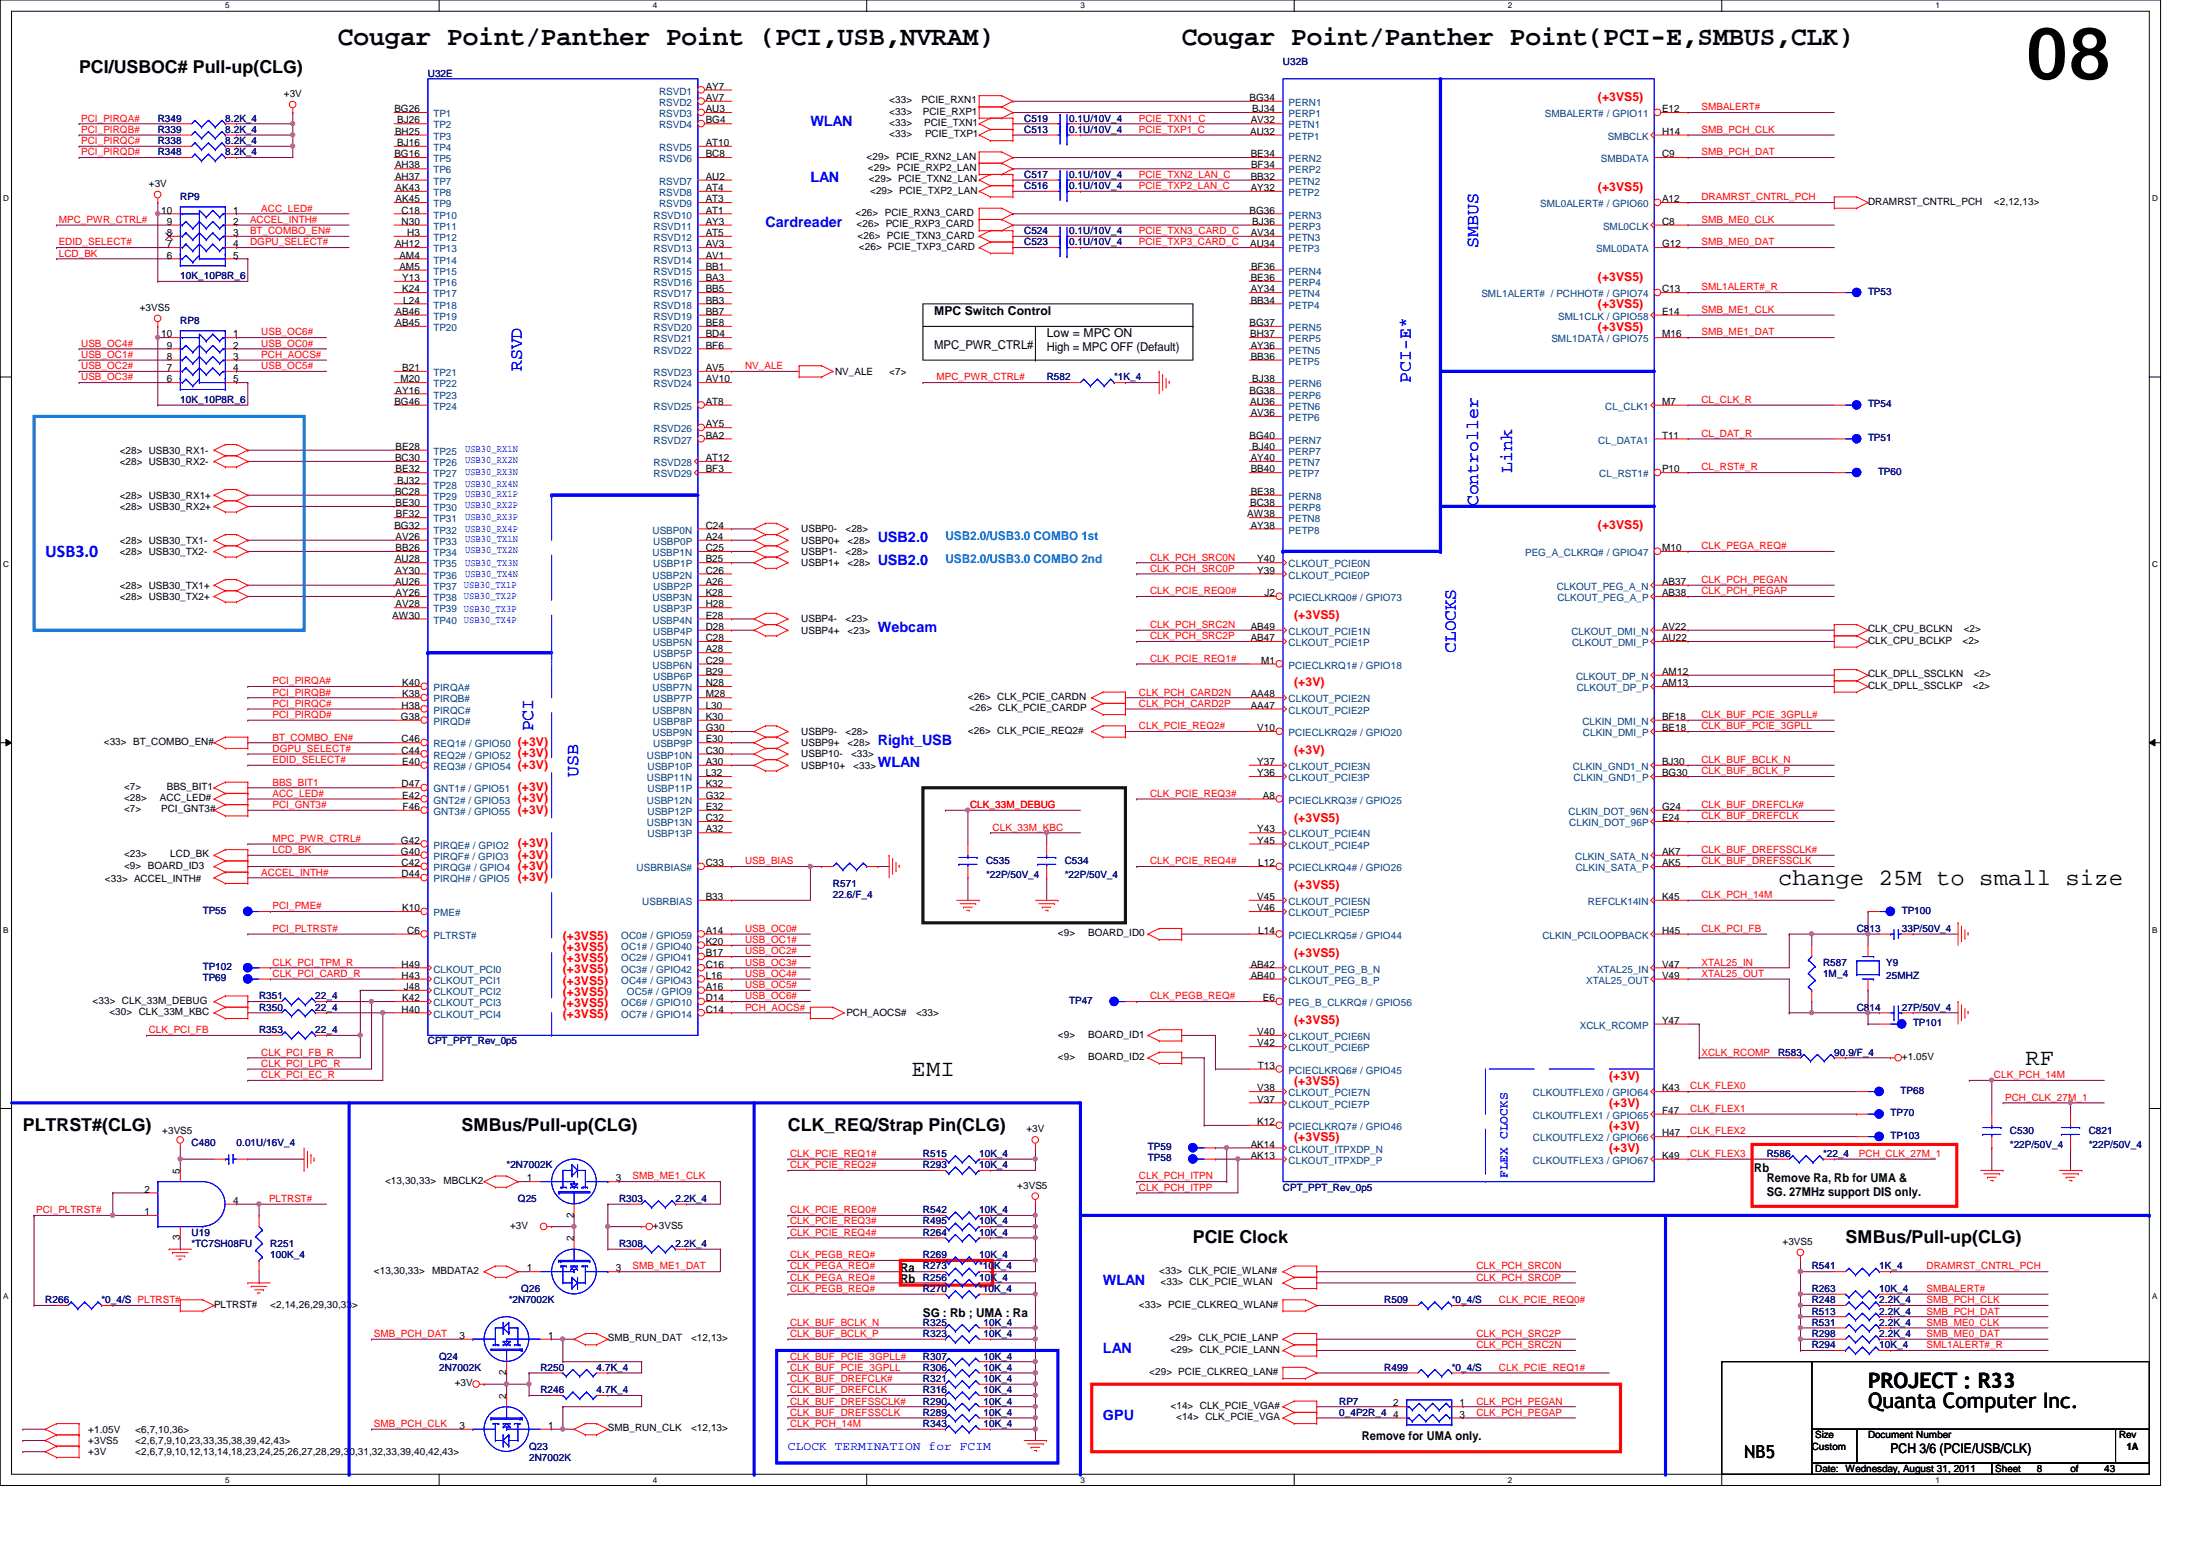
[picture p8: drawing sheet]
<svg xmlns="http://www.w3.org/2000/svg" width="297mm" height="210mm" viewBox="0 0 297 210" stroke-linecap="round" stroke-linejoin="round" font-family="sans-serif">
<defs><g id="words">
<text font-size="9.7" x="274.4" y="10.8">08</text>
<g font-size="3.6">
<text x="45.8" y="6.1">Cougar Point/Panther Point (PCI,USB,NVRAM)</text>
<text x="160.1" y="6.1">Cougar Point/Panther Point(PCI-E,SMBUS,CLK)</text>
</g>
<g font-size="3.2">
<text x="240.8" y="119.8">change 25M to small size</text>
<text x="123.5" y="145.8">EMI</text>
<text x="274.4" y="144.2">RF</text>
</g>
<g font-size="2.9">
<text x="253" y="190.7">Quanta Computer Inc.</text>
<text x="253" y="188">PROJECT : R33</text>
</g>
<g font-size="2.4">
<text x="10.7" y="9.9">PCI/USBOC# Pull-up(CLG)</text>
<text x="3.1" y="153.1">PLTRST#(CLG)</text>
<text x="62.5" y="153.1">SMBus/Pull-up(CLG)</text>
<text x="106.7" y="153.1">CLK_REQ/Strap Pin(CLG)</text>
<text x="161.6" y="168.4">PCIE Clock</text>
<text x="250" y="168.4">SMBus/Pull-up(CLG)</text>
<text x="236.3" y="197.4">NB5</text>
</g>
<g font-size="2.4" fill="#00f">
<text x="200.2" y="33.5" transform="rotate(-90 200.2 33.5)">SMBUS</text>
<text x="70.7" y="50.3" transform="rotate(-90 70.7 50.3)">RSVD</text>
<text x="191.1" y="51.8" transform="rotate(-90 191.1 51.8)">PCI-E*</text>
<text x="204.8" y="64" transform="rotate(-90 204.8 64)">Link</text>
<text x="200.2" y="68.6" transform="rotate(-90 200.2 68.6)">Controller</text>
<text x="6.1" y="75.4">USB3.0</text>
<text x="197.2" y="88.4" transform="rotate(-90 197.2 88.4)">CLOCKS</text>
<text x="72.2" y="99.1" transform="rotate(-90 72.2 99.1)">PCI</text>
<text x="78.3" y="105.2" transform="rotate(-90 78.3 105.2)">USB</text>
</g>
<g font-size="1.9" fill="#00f">
<text x="109.8" y="17.1">WLAN</text>
<text x="109.8" y="24.7">LAN</text>
<text x="103.7" y="30.8">Cardreader</text>
<text x="118.9" y="73.4">USB2.0</text>
<text x="118.9" y="76.5">USB2.0</text>
<text x="118.9" y="85.6">Webcam</text>
<text x="118.9" y="100.9">Right_USB</text>
<text x="118.9" y="103.9">WLAN</text>
<text x="149.4" y="174">WLAN</text>
<text x="149.4" y="183.2">LAN</text>
<text x="149.4" y="192.3">GPU</text>
</g>
<text font-size="1.8" x="256.1" y="196.7">PCH 3/6 (PCIE/USB/CLK)</text>
<g font-size="1.7" fill="#f00">
<text x="216.4" y="13.7">(+3VS5)</text>
<text x="216.4" y="25.9">(+3VS5)</text>
<text x="216.4" y="38.1">(+3VS5)</text>
<text x="216.4" y="41.7">(+3VS5)</text>
<text x="216.4" y="44.8">(+3VS5)</text>
<text x="216.4" y="71.6">(+3VS5)</text>
<text x="175.3" y="83.8">(+3VS5)</text>
<text x="175.3" y="93">(+3V)</text>
<text x="70.1" y="101">(+3V)</text>
<text x="70.1" y="102.6">(+3V)</text>
<text x="70.1" y="104.1">(+3V)</text>
<text x="70.1" y="107.1">(+3V)</text>
<text x="175.3" y="102.1">(+3V)</text>
<text x="70.1" y="108.7">(+3V)</text>
<text x="70.1" y="110.2">(+3V)</text>
<text x="175.3" y="111.3">(+3VS5)</text>
<text x="70.1" y="114.8">(+3V)</text>
<text x="70.1" y="116.3">(+3V)</text>
<text x="70.1" y="117.8">(+3V)</text>
<text x="70.1" y="119.3">(+3V)</text>
<text x="175.3" y="120.4">(+3VS5)</text>
<text x="76.2" y="127.3">(+3VS5)</text>
<text x="76.2" y="128.8">(+3VS5)</text>
<text x="76.2" y="130.3">(+3VS5)</text>
<text x="76.2" y="131.8">(+3VS5)</text>
<text x="175.3" y="129.5">(+3VS5)</text>
<text x="76.2" y="133.3">(+3VS5)</text>
<text x="76.2" y="134.9">(+3VS5)</text>
<text x="76.2" y="136.4">(+3VS5)</text>
<text x="76.2" y="137.9">(+3VS5)</text>
<text x="175.3" y="138.7">(+3VS5)</text>
<text x="175.3" y="146.9">(+3VS5)</text>
<text x="218" y="146.3">(+3V)</text>
<text x="218" y="149.9">(+3V)</text>
<text x="175.3" y="154.5">(+3VS5)</text>
<text x="218" y="153">(+3V)</text>
<text x="218" y="156">(+3V)</text>
</g>
<g font-size="1.7">
<text x="126.5" y="42.7">MPC Switch Control</text>
<text x="126.5" y="47.2">MPC_PWR_CTRL#</text>
<text x="141.8" y="45.7">Low = MPC ON</text>
<text x="141.8" y="47.6">High = MPC OFF (Default)</text>
<text x="237.6" y="158.7">Rb</text>
<text x="239.3" y="160">Remove Ra, Rb for UMA &amp;</text>
<text x="239.3" y="162">SG. 27MHz support DIS only.</text>
<text x="122" y="172.2">Ra</text>
<text x="122" y="173.7">Rb</text>
<text x="125" y="178.3">SG : Rb ; UMA : Ra</text>
<text x="184.4" y="195.1">Remove for UMA only.</text>
</g>
<g font-size="1.7" fill="#0080ff">
<text x="128.1" y="73.2">USB2.0/USB3.0 COMBO 1st</text>
<text x="128.1" y="76.2">USB2.0/USB3.0 COMBO 2nd</text>
</g>
<g font-size="1.7" fill="#00f">
<text x="204.2" y="159.6" transform="rotate(-90 204.2 159.6)">FLEX CLOCKS</text>
<text x="106.7" y="196.4">CLOCK TERMINATION for FCIM</text>
</g>
<g font-size="1.4" fill="#000080">
<text x="58" y="10.4">U32E</text>
<text x="173.8" y="8.8">U32B</text>
<text x="21.4" y="18">R339</text>
<text x="21.4" y="16.5">R349</text>
<text x="30.5" y="18">8.2K_4</text>
<text x="30.5" y="16.5">8.2K_4</text>
<text x="138.7" y="18">C513</text>
<text x="138.7" y="16.5">C519</text>
<text x="144.8" y="18">0.1U/10V_4</text>
<text x="144.8" y="16.5">0.1U/10V_4</text>
<text x="21.4" y="19.5">R338</text>
<text x="21.4" y="21">R348</text>
<text x="30.5" y="19.5">8.2K_4</text>
<text x="30.5" y="21">8.2K_4</text>
<text x="24.4" y="27.1">RP9</text>
<text x="138.7" y="25.6">C516</text>
<text x="138.7" y="24.1">C517</text>
<text x="144.8" y="25.6">0.1U/10V_4</text>
<text x="144.8" y="24.1">0.1U/10V_4</text>
<text x="138.7" y="31.7">C524</text>
<text x="138.7" y="33.2">C523</text>
<text x="144.8" y="31.7">0.1U/10V_4</text>
<text x="144.8" y="33.2">0.1U/10V_4</text>
<text x="24.4" y="37.8">10K_10P8R_6</text>
<text x="253" y="39.9">TP53</text>
<text x="24.4" y="43.9">RP8</text>
<text x="141.8" y="51.5">R582</text>
<text x="150.9" y="51.5">*1K_4</text>
<text x="24.4" y="54.6">10K_10P8R_6</text>
<text x="253" y="55.2">TP54</text>
<text x="253" y="59.7">TP51</text>
<text x="254.4" y="64.3">TP60</text>
<text x="133.6" y="117.1">C535</text>
<text x="133.6" y="118.9">*22P/50V_4</text>
<text x="144.2" y="117.1">C534</text>
<text x="144.2" y="118.9">*22P/50V_4</text>
<text x="27.5" y="123.7">TP55</text>
<text x="112.8" y="120.1">R571</text>
<text x="112.8" y="121.6">22.6/F_4</text>
<text x="257.6" y="123.7">TP100</text>
<text x="27.5" y="131.4">TP102</text>
<text x="246.9" y="130.8">R587</text>
<text x="251.5" y="126.2">C813</text>
<text x="255.5" y="130.8">Y9</text>
<text x="257.6" y="126.2">33P/50V_4</text>
<text x="27.5" y="132.9">TP69</text>
<text x="35.1" y="135.3">R351</text>
<text x="35.1" y="136.9">R350</text>
<text x="42.7" y="135.3">22_4</text>
<text x="42.7" y="136.9">22_4</text>
<text x="144.8" y="135.9">TP47</text>
<text x="246.9" y="132.3">1M_4</text>
<text x="251.5" y="136.9">C814</text>
<text x="255.5" y="132.6">25MHZ</text>
<text x="257.6" y="136.9">27P/50V_4</text>
<text x="35.1" y="139.9">R353</text>
<text x="42.7" y="139.9">22_4</text>
<text x="58" y="141.4">CPT_PPT_Rev_0p5</text>
<text x="240.8" y="143">R583</text>
<text x="248.5" y="143">90.9/F_4</text>
<text x="259.1" y="139">TP101</text>
<text x="257.4" y="148.1">TP68</text>
<text x="25.9" y="155.2">C480</text>
<text x="32" y="155.2">0.01U/16V_4</text>
<text x="155.5" y="155.7">TP59</text>
<text x="256.1" y="154.2">TP103</text>
<text x="256.1" y="151.2">TP70</text>
<text x="272.2" y="153.6">C530</text>
<text x="272.2" y="155.4">*22P/50V_4</text>
<text x="282.9" y="153.6">C821</text>
<text x="282.9" y="155.4">*22P/50V_4</text>
<text x="68.6" y="158.2">*2N7002K</text>
<text x="125" y="156.7">R515</text>
<text x="125" y="158.2">R293</text>
<text x="132.6" y="156.7">10K_4</text>
<text x="132.6" y="158.2">10K_4</text>
<text x="155.5" y="157.3">TP58</text>
<text x="173.8" y="161.2">CPT_PPT_Rev_0p5</text>
<text x="239.3" y="156.7">R586</text>
<text x="246.9" y="156.7">*22_4</text>
<text x="25.9" y="167.3">U19</text>
<text x="70.1" y="162.8">Q25</text>
<text x="83.9" y="162.8">R303</text>
<text x="91.5" y="162.8">2.2K_4</text>
<text x="125" y="167.3">R264</text>
<text x="125" y="164.3">R542</text>
<text x="125" y="165.8">R495</text>
<text x="132.6" y="167.3">10K_4</text>
<text x="132.6" y="164.3">10K_4</text>
<text x="132.6" y="165.8">10K_4</text>
<text x="25.9" y="168.9">*TC7SH08FU</text>
<text x="36.6" y="168.9">R251</text>
<text x="36.6" y="170.4">100K_4</text>
<text x="83.9" y="168.9">R308</text>
<text x="91.5" y="168.9">2.2K_4</text>
<text x="125" y="171.9">R273</text>
<text x="125" y="173.4">R256</text>
<text x="125" y="170.4">R269</text>
<text x="132.6" y="171.9">*10K_4</text>
<text x="132.6" y="173.4">10K_4</text>
<text x="132.6" y="170.4">10K_4</text>
<text x="245.4" y="171.9">R541</text>
<text x="254.5" y="171.9">1K_4</text>
<text x="6.1" y="176.5">R266</text>
<text x="13.8" y="176.5">*0_4/S PLTRST#</text>
<text x="68.9" y="176.5">*2N7002K</text>
<text x="70.6" y="175">Q26</text>
<text x="125" y="179.5">R325</text>
<text x="125" y="175">R270</text>
<text x="132.6" y="175">*10K_4</text>
<text x="133.2" y="179.5">10K_4</text>
<text x="187.5" y="176.5">R509</text>
<text x="196.6" y="176.5">*0_4/S</text>
<text x="245.4" y="178">R513</text>
<text x="245.4" y="175">R263</text>
<text x="245.4" y="176.5">R248</text>
<text x="245.4" y="179.5">R531</text>
<text x="254.5" y="178">2.2K_4</text>
<text x="254.5" y="175">10K_4</text>
<text x="254.5" y="176.5">2.2K_4</text>
<text x="254.5" y="179.5">2.2K_4</text>
<text x="59.5" y="184.1">Q24</text>
<text x="59.5" y="185.6">2N7002K</text>
<text x="73.2" y="185.6">R250</text>
<text x="80.8" y="185.6">4.7K_4</text>
<text x="125" y="184.1">R307</text>
<text x="125" y="185.6">R306</text>
<text x="125" y="181.1">R323</text>
<text x="133.2" y="184.1">10K_4</text>
<text x="133.2" y="185.6">10K_4</text>
<text x="133.2" y="181.1">10K_4</text>
<text x="187.5" y="185.6">R499</text>
<text x="196.6" y="185.6">*0_4/S</text>
<text x="245.4" y="181.1">R298</text>
<text x="245.4" y="182.6">R294</text>
<text x="254.5" y="181.1">2.2K_4</text>
<text x="254.5" y="182.6">10K_4</text>
<text x="73.2" y="188.7">R246</text>
<text x="80.8" y="188.7">4.7K_4</text>
<text x="125" y="187.2">R321</text>
<text x="125" y="188.7">R316</text>
<text x="125" y="191.7">R289</text>
<text x="125" y="190.2">R290</text>
<text x="133.2" y="187.2">10K_4</text>
<text x="133.2" y="188.7">10K_4</text>
<text x="133.2" y="191.7">10K_4</text>
<text x="133.2" y="190.2">10K_4</text>
<text x="181.4" y="190.2">RP7</text>
<text x="181.4" y="191.7">0_4P2R_4</text>
<text x="71.7" y="196.3">Q23</text>
<text x="71.7" y="197.8">2N7002K</text>
<text x="125" y="193.3">R343</text>
<text x="133.2" y="193.3">10K_4</text>
</g>
<g font-size="1.4" fill="#f00">
<text x="11" y="16.5">PCI_PIRQA#</text>
<text x="11" y="18">PCI_PIRQB#</text>
<text x="154.3" y="16.5">PCIE_TXN1_C</text>
<text x="154.3" y="18">PCIE_TXP1_C</text>
<text x="230.5" y="18">SMB_PCH_CLK</text>
<text x="230.5" y="14.9">SMBALERT#</text>
<text x="11" y="19.5">PCI_PIRQC#</text>
<text x="11" y="21">PCI_PIRQD#</text>
<text x="230.5" y="21">SMB_PCH_DAT</text>
<text x="35.4" y="28.7">ACC_LED#</text>
<text x="154.3" y="24.1">PCIE_TXN2_LAN_C</text>
<text x="154.3" y="25.6">PCIE_TXP2_LAN_C</text>
<text x="230.5" y="27.1">DRAMRST_CNTRL_PCH</text>
<text x="8" y="30.2">MPC_PWR_CTRL#</text>
<text x="8" y="33.2">EDID_SELECT#</text>
<text x="8" y="34.8">LCD_BK</text>
<text x="33.9" y="31.7">BT_COMBO_EN#</text>
<text x="33.9" y="33.2">DGPU_SELECT#</text>
<text x="33.9" y="30.2">ACCEL_INTH#</text>
<text x="154.3" y="31.7">PCIE_TXN3_CARD_C</text>
<text x="154.3" y="33.2">PCIE_TXP3_CARD_C</text>
<text x="230.5" y="30.2">SMB_ME0_CLK</text>
<text x="230.5" y="33.2">SMB_ME0_DAT</text>
<text x="230.5" y="39.3">SML1ALERT#_R</text>
<text x="11" y="46.9">USB_OC4#</text>
<text x="35.4" y="46.9">USB_OC0#</text>
<text x="35.4" y="45.4">USB_OC6#</text>
<text x="230.5" y="45.4">SMB_ME1_DAT</text>
<text x="230.5" y="42.4">SMB_ME1_CLK</text>
<text x="11" y="50">USB_OC2#</text>
<text x="11" y="48.5">USB_OC1#</text>
<text x="11" y="51.5">USB_OC3#</text>
<text x="35.4" y="48.5">PCH_AOCS#</text>
<text x="35.4" y="50">USB_OC5#</text>
<text x="100.9" y="50">NV_ALE</text>
<text x="126.8" y="51.5">MPC_PWR_CTRL#</text>
<text x="230.5" y="54.6">CL_CLK_R</text>
<text x="230.5" y="59.1">CL_DAT_R</text>
<text x="230.5" y="63.7">CL_RST#_R</text>
<text x="155.8" y="75.9">CLK_PCH_SRC0N</text>
<text x="155.8" y="77.4">CLK_PCH_SRC0P</text>
<text x="230.5" y="74.4">CLK_PEGA_REQ#</text>
<text x="155.8" y="80.5">CLK_PCIE_REQ0#</text>
<text x="230.5" y="79">CLK_PCH_PEGAN</text>
<text x="230.5" y="80.5">CLK_PCH_PEGAP</text>
<text x="155.8" y="89.6">CLK_PCIE_REQ1#</text>
<text x="155.8" y="86.6">CLK_PCH_SRC2P</text>
<text x="155.8" y="85">CLK_PCH_SRC2N</text>
<text x="36.9" y="92.7">PCI_PIRQA#</text>
<text x="36.9" y="94.2">PCI_PIRQB#</text>
<text x="36.9" y="95.7">PCI_PIRQC#</text>
<text x="154.3" y="95.7">CLK_PCH_CARD2P</text>
<text x="154.3" y="94.2">CLK_PCH_CARD2N</text>
<text x="36.9" y="97.2">PCI_PIRQD#</text>
<text x="36.9" y="100.3">BT_COMBO_EN#</text>
<text x="36.9" y="101.8">DGPU_SELECT#</text>
<text x="154.3" y="98.8">CLK_PCIE_REQ2#</text>
<text x="230.5" y="97.2">CLK_BUF_PCIE_3GPLL#</text>
<text x="230.5" y="98.8">CLK_BUF_PCIE_3GPLL</text>
<text x="36.9" y="103.3">EDID_SELECT#</text>
<text x="36.9" y="106.4">BBS_BIT1</text>
<text x="36.9" y="107.9">ACC_LED#</text>
<text x="155.8" y="107.9">CLK_PCIE_REQ3#</text>
<text x="230.5" y="104.9">CLK_BUF_BCLK_P</text>
<text x="230.5" y="103.3">CLK_BUF_BCLK_N</text>
<text x="36.9" y="109.4">PCI_GNT3#</text>
<text x="131.4" y="109.4">CLK_33M_DEBUG</text>
<text x="134.4" y="112.5">CLK_33M_KBC</text>
<text x="230.5" y="109.4">CLK_BUF_DREFCLK#</text>
<text x="230.5" y="111">CLK_BUF_DREFCLK</text>
<text x="35.4" y="118.6">ACCEL_INTH#</text>
<text x="36.9" y="114">MPC_PWR_CTRL#</text>
<text x="36.9" y="115.5">LCD_BK</text>
<text x="100.9" y="117.1">USB_BIAS</text>
<text x="155.8" y="117.1">CLK_PCIE_REQ4#</text>
<text x="230.5" y="117.1">CLK_BUF_DREFSSCLK</text>
<text x="230.5" y="115.5">CLK_BUF_DREFSSCLK#</text>
<text x="36.9" y="123.1">PCI_PME#</text>
<text x="230.5" y="121.6">CLK_PCH_14M</text>
<text x="36.9" y="126.2">PCI_PLTRST#</text>
<text x="36.9" y="130.8">CLK_PCI_TPM_R</text>
<text x="100.9" y="130.8">USB_OC3#</text>
<text x="100.9" y="126.2">USB_OC0#</text>
<text x="100.9" y="127.7">USB_OC1#</text>
<text x="100.9" y="129.2">USB_OC2#</text>
<text x="230.5" y="126.2">CLK_PCI_FB</text>
<text x="230.5" y="130.8">XTAL25_IN</text>
<text x="36.9" y="132.3">CLK_PCI_CARD_R</text>
<text x="100.9" y="135.3">USB_OC6#</text>
<text x="100.9" y="132.3">USB_OC4#</text>
<text x="100.9" y="133.8">USB_OC5#</text>
<text x="100.9" y="136.9">PCH_AOCS#</text>
<text x="155.8" y="135.3">CLK_PEGB_REQ#</text>
<text x="230.5" y="132.3">XTAL25_OUT</text>
<text x="20.1" y="139.9">CLK_PCI_FB</text>
<text x="35.4" y="143">CLK_PCI_FB_R</text>
<text x="230.5" y="143">XCLK_RCOMP</text>
<text x="35.4" y="146">CLK_PCI_EC_R</text>
<text x="35.4" y="144.5">CLK_PCI_LPC_R</text>
<text x="228.9" y="147.5">CLK_FLEX0</text>
<text x="270.1" y="146">CLK_PCH_14M</text>
<text x="271.6" y="149.1">PCH_CLK_27M_1</text>
<text x="228.9" y="153.6">CLK_FLEX2</text>
<text x="228.9" y="150.6">CLK_FLEX1</text>
<text x="85.7" y="159.7">SMB_ME1_CLK</text>
<text x="107" y="158.2">CLK_PCIE_REQ2#</text>
<text x="107" y="156.7">CLK_PCIE_REQ1#</text>
<text x="154.3" y="161.2">CLK_PCH_ITPP</text>
<text x="154.3" y="159.7">CLK_PCH_ITPN</text>
<text x="228.9" y="156.7">CLK_FLEX3</text>
<text x="251.8" y="156.7">PCH_CLK_27M_1</text>
<text x="4.9" y="164.3">PCI_PLTRST#</text>
<text x="36.4" y="162.8">PLTRST#</text>
<text x="107" y="164.3">CLK_PCIE_REQ0#</text>
<text x="107" y="165.8">CLK_PCIE_REQ3#</text>
<text x="107" y="167.3">CLK_PCIE_REQ4#</text>
<text x="85.7" y="171.9">SMB_ME1_DAT</text>
<text x="107" y="171.9">CLK_PEGA_REQ#</text>
<text x="107" y="170.4">CLK_PEGB_REQ#</text>
<text x="107" y="173.4">CLK_PEGA_REQ#</text>
<text x="200" y="171.9">CLK_PCH_SRC0N</text>
<text x="200" y="173.4">CLK_PCH_SRC0P</text>
<text x="260.9" y="171.9">DRAMRST_CNTRL_PCH</text>
<text x="107" y="179.5">CLK_BUF_BCLK_N</text>
<text x="107" y="175">CLK_PEGB_REQ#</text>
<text x="203" y="176.5">CLK_PCIE_REQ0#</text>
<text x="260.9" y="175">SMBALERT#</text>
<text x="260.9" y="179.5">SMB_ME0_CLK</text>
<text x="260.9" y="178">SMB_PCH_DAT</text>
<text x="260.9" y="176.5">SMB_PCH_CLK</text>
<text x="50.6" y="181.1">SMB_PCH_DAT</text>
<text x="107" y="184.1">CLK_BUF_PCIE_3GPLL#</text>
<text x="107" y="185.6">CLK_BUF_PCIE_3GPLL</text>
<text x="107" y="181.1">CLK_BUF_BCLK_P</text>
<text x="200" y="182.6">CLK_PCH_SRC2N</text>
<text x="200" y="181.1">CLK_PCH_SRC2P</text>
<text x="203" y="185.6">CLK_PCIE_REQ1#</text>
<text x="260.9" y="182.6">SML1ALERT#_R</text>
<text x="260.9" y="181.1">SMB_ME0_DAT</text>
<text x="107" y="191.7">CLK_BUF_DREFSSCLK</text>
<text x="107" y="190.2">CLK_BUF_DREFSSCLK#</text>
<text x="107" y="188.7">CLK_BUF_DREFCLK</text>
<text x="107" y="187.2">CLK_BUF_DREFCLK#</text>
<text x="200" y="191.7">CLK_PCH_PEGAP</text>
<text x="200" y="190.2">CLK_PCH_PEGAN</text>
<text x="50.6" y="193.3">SMB_PCH_CLK</text>
<text x="107" y="193.3">CLK_PCH_14M</text>
</g>
<g font-size="1.4">
<text x="38.4" y="13.1">+3V</text>
<text x="53.4" y="15.2">BG26</text>
<text x="53.8" y="16.7">BJ26</text>
<text x="95.6" y="12.1">AY7</text>
<text x="95.6" y="13.7">AV7</text>
<text x="95.6" y="15.2">AU3</text>
<text x="95.6" y="16.7">BG4</text>
<text x="120.4" y="15.5">&lt;33&gt;</text>
<text x="120.4" y="17.1">&lt;33&gt;</text>
<text x="120.4" y="14">&lt;33&gt;</text>
<text x="124.8" y="14">PCIE_RXN1</text>
<text x="125" y="15.5">PCIE_RXP1</text>
<text x="125.2" y="17.1">PCIE_TXN1</text>
<text x="169.2" y="13.7">BG34</text>
<text x="169.4" y="16.7">AV32</text>
<text x="169.6" y="15.2">BJ34</text>
<text x="225.1" y="15.2">E12</text>
<text x="53.4" y="21.3">BG16</text>
<text x="53.5" y="18.2">BH25</text>
<text x="53.5" y="22.8">AH38</text>
<text x="53.8" y="19.8">BJ16</text>
<text x="95.6" y="19.8">AT10</text>
<text x="95.6" y="21.3">BC8</text>
<text x="117.4" y="21.6">&lt;29&gt; PCIE_RXN2_LAN</text>
<text x="117.6" y="23.2">&lt;29&gt; PCIE_RXP2_LAN</text>
<text x="120.4" y="18.6">&lt;33&gt;</text>
<text x="125.3" y="18.6">PCIE_TXP1</text>
<text x="169.3" y="18.2">AU32</text>
<text x="169.4" y="21.3">BE34</text>
<text x="169.5" y="22.8">BF34</text>
<text x="225.1" y="18.2">H14</text>
<text x="225.1" y="21.3">C9</text>
<text x="20.1" y="25.3">+3V</text>
<text x="21.8" y="28.9">10</text>
<text x="31.6" y="28.9">1</text>
<text x="53.5" y="24.3">AH37</text>
<text x="53.6" y="25.9">AK43</text>
<text x="53.6" y="27.4">AK45</text>
<text x="54.4" y="28.9">C18</text>
<text x="95.6" y="24.3">AU2</text>
<text x="95.6" y="25.9">AT4</text>
<text x="95.6" y="27.4">AT3</text>
<text x="95.6" y="28.9">AT1</text>
<text x="115.9" y="29.3">&lt;26&gt; PCIE_RXN3_CARD</text>
<text x="117.7" y="24.7">&lt;29&gt; PCIE_TXN2_LAN</text>
<text x="117.9" y="26.2">&lt;29&gt; PCIE_TXP2_LAN</text>
<text x="169.2" y="28.9">BG36</text>
<text x="169.4" y="24.3">BB32</text>
<text x="169.4" y="25.9">AY32</text>
<text x="225.1" y="27.4">A12</text>
<text x="253" y="27.7">DRAMRST_CNTRL_PCH</text>
<text x="270.1" y="27.7">&lt;2,12,13&gt;</text>
<text x="22.6" y="30.4">9</text>
<text x="22.6" y="32">8</text>
<text x="22.6" y="33.5">7</text>
<text x="22.6" y="35">6</text>
<text x="31.6" y="33.5">4</text>
<text x="31.6" y="32">3</text>
<text x="31.6" y="30.4">2</text>
<text x="31.6" y="35">5</text>
<text x="53.5" y="33.5">AH12</text>
<text x="54.1" y="35">AM4</text>
<text x="54.4" y="30.4">N30</text>
<text x="55.2" y="32">H3</text>
<text x="95.6" y="30.4">AY3</text>
<text x="95.6" y="32">AT5</text>
<text x="95.6" y="33.5">AV3</text>
<text x="95.6" y="35">AV1</text>
<text x="116" y="30.8">&lt;26&gt; PCIE_RXP3_CARD</text>
<text x="116.2" y="32.3">&lt;26&gt; PCIE_TXN3_CARD</text>
<text x="116.3" y="33.8">&lt;26&gt; PCIE_TXP3_CARD</text>
<text x="169.3" y="33.5">AU34</text>
<text x="169.4" y="32">AV34</text>
<text x="169.6" y="30.4">BJ36</text>
<text x="225.1" y="30.4">C8</text>
<text x="225.1" y="33.5">G12</text>
<text x="54.1" y="36.5">AM5</text>
<text x="54.5" y="38.1">Y13</text>
<text x="54.5" y="39.6">K24</text>
<text x="54.6" y="41.1">L24</text>
<text x="95.6" y="39.6">BB5</text>
<text x="95.6" y="41.1">BB3</text>
<text x="95.6" y="36.5">BB1</text>
<text x="95.6" y="38.1">BA3</text>
<text x="169.4" y="38.1">BE36</text>
<text x="169.4" y="39.6">AY34</text>
<text x="169.4" y="41.1">BB34</text>
<text x="169.5" y="36.5">BF36</text>
<text x="225.1" y="39.6">C13</text>
<text x="18.9" y="42.1">+3VS5</text>
<text x="21.8" y="45.7">10</text>
<text x="22.6" y="47.2">9</text>
<text x="31.6" y="47.2">2</text>
<text x="31.6" y="45.7">1</text>
<text x="53.6" y="42.6">AB46</text>
<text x="53.6" y="44.2">AB45</text>
<text x="95.6" y="42.6">BB7</text>
<text x="95.6" y="44.2">BE8</text>
<text x="95.6" y="45.7">BD4</text>
<text x="95.6" y="47.2">BF6</text>
<text x="169.2" y="44.2">BG37</text>
<text x="169.3" y="45.7">BH37</text>
<text x="169.4" y="47.2">AY36</text>
<text x="225.1" y="42.6">E14</text>
<text x="225.1" y="45.7">M16</text>
<text x="22.6" y="48.7">8</text>
<text x="22.6" y="50.2">7</text>
<text x="22.6" y="51.8">6</text>
<text x="31.6" y="50.2">4</text>
<text x="31.6" y="48.7">3</text>
<text x="31.6" y="51.8">5</text>
<text x="53.6" y="53.3">AY16</text>
<text x="54.2" y="51.8">M20</text>
<text x="54.5" y="50.2">B21</text>
<text x="95.6" y="50.2">AV5</text>
<text x="95.6" y="51.8">AV10</text>
<text x="113.1" y="50.8">NV_ALE</text>
<text x="120.4" y="50.8">&lt;7&gt;</text>
<text x="169.2" y="53.3">BG38</text>
<text x="169.4" y="48.7">BB36</text>
<text x="169.6" y="51.8">BJ38</text>
<text x="53.4" y="54.8">BG46</text>
<text x="95.6" y="54.8">AT8</text>
<text x="95.6" y="57.9">AY5</text>
<text x="95.6" y="59.4">BA2</text>
<text x="169.2" y="59.4">BG40</text>
<text x="169.3" y="54.8">AU36</text>
<text x="169.4" y="56.3">AV36</text>
<text x="225.1" y="54.8">M7</text>
<text x="225.1" y="59.4">T11</text>
<text x="16.2" y="61.4">&lt;28&gt; USB30_RX1-</text>
<text x="16.2" y="62.9">&lt;28&gt; USB30_RX2-</text>
<text x="53.5" y="62.4">BC30</text>
<text x="53.6" y="60.9">BE28</text>
<text x="53.6" y="64">BE32</text>
<text x="53.8" y="65.5">BJ32</text>
<text x="95.6" y="62.4">AT12</text>
<text x="95.6" y="64">BF3</text>
<text x="169.4" y="62.4">AY40</text>
<text x="169.4" y="64">BB40</text>
<text x="169.6" y="60.9">BJ40</text>
<text x="225.1" y="64">P10</text>
<text x="16.2" y="67.5">&lt;28&gt; USB30_RX1+</text>
<text x="16.2" y="69">&lt;28&gt; USB30_RX2+</text>
<text x="53.4" y="71.6">BG32</text>
<text x="53.5" y="67">BC28</text>
<text x="53.6" y="68.5">BE30</text>
<text x="53.6" y="70.1">BF32</text>
<text x="95.6" y="71.6">C24</text>
<text x="168.9" y="70.1">AW38</text>
<text x="169.3" y="68.5">BC38</text>
<text x="169.4" y="67">BE38</text>
<text x="169.4" y="71.6">AY38</text>
<text x="16.2" y="73.6">&lt;28&gt; USB30_TX1-</text>
<text x="16.2" y="75.1">&lt;28&gt; USB30_TX2-</text>
<text x="53.5" y="76.2">AU28</text>
<text x="53.6" y="73.1">AV26</text>
<text x="53.6" y="74.6">BB26</text>
<text x="53.6" y="77.7">AY30</text>
<text x="95.6" y="73.1">A24</text>
<text x="95.6" y="74.6">C25</text>
<text x="95.6" y="76.2">B25</text>
<text x="95.6" y="77.7">C26</text>
<text x="108.5" y="72.1">USBP0-</text>
<text x="108.5" y="73.6">USBP0+</text>
<text x="108.5" y="76.7">USBP1+</text>
<text x="108.5" y="75.1">USBP1-</text>
<text x="114.5" y="72.1">&lt;28&gt;</text>
<text x="114.5" y="75.1">&lt;28&gt;</text>
<text x="114.8" y="73.6">&lt;28&gt;</text>
<text x="114.8" y="76.7">&lt;28&gt;</text>
<text x="170.3" y="76.2">Y40</text>
<text x="170.3" y="77.7">Y39</text>
<text x="225.1" y="74.6">M10</text>
<text x="16.2" y="79.7">&lt;28&gt; USB30_TX1+</text>
<text x="16.2" y="81.2">&lt;28&gt; USB30_TX2+</text>
<text x="53.1" y="83.8">AW30</text>
<text x="53.5" y="79.2">AU26</text>
<text x="53.6" y="80.7">AY26</text>
<text x="53.6" y="82.3">AV28</text>
<text x="95.6" y="79.2">A26</text>
<text x="95.6" y="80.7">K28</text>
<text x="95.6" y="82.3">H28</text>
<text x="95.6" y="83.8">E28</text>
<text x="171.3" y="80.7">J2</text>
<text x="225.1" y="79.2">AB37</text>
<text x="225.1" y="80.7">AB38</text>
<text x="95.6" y="85.3">D28</text>
<text x="95.6" y="86.8">C28</text>
<text x="95.6" y="88.3">A28</text>
<text x="95.6" y="89.9">C29</text>
<text x="108.5" y="84.3">USBP4-</text>
<text x="108.5" y="85.8">USBP4+</text>
<text x="114.5" y="84.3">&lt;23&gt;</text>
<text x="114.8" y="85.8">&lt;23&gt;</text>
<text x="169.4" y="85.3">AB49</text>
<text x="169.4" y="86.8">AB47</text>
<text x="170.8" y="89.9">M1</text>
<text x="225.1" y="85.3">AV22</text>
<text x="225.1" y="86.8">AU22</text>
<text x="253" y="85.6">CLK_CPU_BCLKN</text>
<text x="253" y="87.2">CLK_CPU_BCLKP</text>
<text x="265.8" y="87.2">&lt;2&gt;</text>
<text x="266" y="85.6">&lt;2&gt;</text>
<text x="54.4" y="96">H38</text>
<text x="54.5" y="92.9">K40</text>
<text x="54.5" y="94.4">K38</text>
<text x="95.6" y="91.4">B29</text>
<text x="95.6" y="92.9">N28</text>
<text x="95.6" y="94.4">M28</text>
<text x="95.6" y="96">L30</text>
<text x="131.1" y="94.8">&lt;26&gt; CLK_PCIE_CARDN</text>
<text x="169.4" y="94.4">AA48</text>
<text x="169.4" y="96">AA47</text>
<text x="225.1" y="92.9">AM13</text>
<text x="225.1" y="91.4">AM12</text>
<text x="253" y="91.7">CLK_DPLL_SSCLKN</text>
<text x="253" y="93.3">CLK_DPLL_SSCLKP</text>
<text x="267.2" y="93.3">&lt;2&gt;</text>
<text x="267.3" y="91.7">&lt;2&gt;</text>
<text x="14.1" y="100.9">&lt;33&gt; BT_COMBO_EN#</text>
<text x="54.3" y="97.5">G38</text>
<text x="54.4" y="100.5">C46</text>
<text x="95.6" y="97.5">K30</text>
<text x="95.6" y="99">G30</text>
<text x="95.6" y="100.5">E30</text>
<text x="108.5" y="99.5">USBP9-</text>
<text x="108.5" y="101">USBP9+</text>
<text x="114.5" y="99.5">&lt;28&gt;</text>
<text x="114.8" y="101">&lt;28&gt;</text>
<text x="131.1" y="99.4">&lt;26&gt; CLK_PCIE_REQ2#</text>
<text x="131.3" y="96.3">&lt;26&gt; CLK_PCIE_CARDP</text>
<text x="170.3" y="99">V10</text>
<text x="225.1" y="97.5">BF18</text>
<text x="225.1" y="99">BE18</text>
<text x="16.8" y="107">&lt;7&gt;</text>
<text x="22.6" y="107">BBS_BIT1</text>
<text x="54.4" y="102.1">C44</text>
<text x="54.4" y="106.6">D47</text>
<text x="54.5" y="103.6">E40</text>
<text x="95.6" y="102.1">C30</text>
<text x="95.6" y="103.6">A30</text>
<text x="95.6" y="105.1">L32</text>
<text x="95.6" y="106.6">K32</text>
<text x="108.5" y="104.1">USBP10+</text>
<text x="108.5" y="102.6">USBP10-</text>
<text x="115.3" y="102.6">&lt;33&gt;</text>
<text x="115.6" y="104.1">&lt;33&gt;</text>
<text x="170.3" y="103.6">Y37</text>
<text x="170.3" y="105.1">Y36</text>
<text x="225.1" y="103.6">BJ30</text>
<text x="225.1" y="105.1">BG30</text>
<text x="16.8" y="108.5">&lt;28&gt;</text>
<text x="16.8" y="110">&lt;7&gt;</text>
<text x="21.7" y="108.5">ACC_LED#</text>
<text x="21.8" y="110">PCI_GNT3#</text>
<text x="54.5" y="108.2">E42</text>
<text x="54.5" y="109.7">F46</text>
<text x="95.6" y="108.2">G32</text>
<text x="95.6" y="109.7">E32</text>
<text x="95.6" y="111.2">C32</text>
<text x="95.6" y="112.7">A32</text>
<text x="170.3" y="112.7">Y43</text>
<text x="171.1" y="108.2">A8</text>
<text x="225.1" y="109.7">G24</text>
<text x="225.1" y="111.2">E24</text>
<text x="14.2" y="119.5">&lt;33&gt; ACCEL_INTH#</text>
<text x="16.8" y="116.1">&lt;23&gt;</text>
<text x="16.8" y="117.6">&lt;9&gt; BOARD_ID3</text>
<text x="23.1" y="116.1">LCD_BK</text>
<text x="54.3" y="114.3">G42</text>
<text x="54.3" y="115.8">G40</text>
<text x="54.4" y="117.3">C42</text>
<text x="54.4" y="118.8">D44</text>
<text x="95.6" y="117.3">C33</text>
<text x="170.3" y="114.3">Y45</text>
<text x="170.4" y="117.3">L12</text>
<text x="225.1" y="115.8">AK7</text>
<text x="225.1" y="117.3">AK5</text>
<text x="54.5" y="123.4">K10</text>
<text x="95.6" y="121.9">B33</text>
<text x="170.3" y="121.9">V45</text>
<text x="170.3" y="123.4">V46</text>
<text x="225.1" y="121.9">K45</text>
<text x="54.4" y="131">H49</text>
<text x="55.2" y="126.4">C6</text>
<text x="95.6" y="126.4">A14</text>
<text x="95.6" y="128">K20</text>
<text x="95.6" y="129.5">B17</text>
<text x="95.6" y="131">C16</text>
<text x="143.3" y="126.8">&lt;9&gt;</text>
<text x="147.4" y="126.8">BOARD_ID0</text>
<text x="169.4" y="131">AB42</text>
<text x="170.4" y="126.4">L14</text>
<text x="225.1" y="131">V47</text>
<text x="225.1" y="126.4">H45</text>
<text x="12.5" y="135.9">&lt;33&gt; CLK_33M_DEBUG</text>
<text x="14.8" y="137.5">&lt;30&gt; CLK_33M_KBC</text>
<text x="54.4" y="132.5">H43</text>
<text x="54.4" y="137.1">H40</text>
<text x="54.5" y="135.6">K42</text>
<text x="54.7" y="134.1">J48</text>
<text x="95.6" y="132.5">L16</text>
<text x="95.6" y="134.1">A16</text>
<text x="95.6" y="135.6">D14</text>
<text x="95.6" y="137.1">C14</text>
<text x="114.6" y="137.6">PCH_AOCS#</text>
<text x="124.1" y="137.6">&lt;33&gt;</text>
<text x="169.4" y="132.5">AB40</text>
<text x="171.1" y="135.6">E6</text>
<text x="225.1" y="132.5">V49</text>
<text x="143.3" y="140.5">&lt;9&gt;</text>
<text x="143.3" y="143.6">&lt;9&gt;</text>
<text x="147.4" y="140.5">BOARD_ID1</text>
<text x="147.4" y="143.6">BOARD_ID2</text>
<text x="170.3" y="140.2">V40</text>
<text x="170.3" y="141.7">V42</text>
<text x="225.1" y="138.6">Y47</text>
<text x="257.6" y="143.6">+1.05V</text>
<text x="170.3" y="147.8">V38</text>
<text x="170.3" y="149.3">V37</text>
<text x="170.4" y="144.7">T13</text>
<text x="225.1" y="147.8">K43</text>
<text x="22" y="153.6">+3VS5</text>
<text x="139" y="153.3">+3V</text>
<text x="169.4" y="155.4">AK14</text>
<text x="170.3" y="152.4">K12</text>
<text x="225.1" y="150.8">F47</text>
<text x="225.1" y="153.9">H47</text>
<text x="19.6" y="161.5">2</text>
<text x="24.4" y="159" transform="rotate(-90 24.4 159)">5</text>
<text x="52.2" y="160.3">&lt;13,30,33&gt;</text>
<text x="60.1" y="160.3">MBCLK2</text>
<text x="71.4" y="160">1</text>
<text x="83.4" y="160">3</text>
<text x="137.8" y="161">+3VS5</text>
<text x="169.4" y="156.9">AK13</text>
<text x="225.1" y="156.9">K49</text>
<text x="19.6" y="164.5">1</text>
<text x="24.4" y="167.9" transform="rotate(-90 24.4 167.9)">3</text>
<text x="31.6" y="163">4</text>
<text x="69.1" y="166.4">+3V</text>
<text x="77.7" y="164.9" transform="rotate(-90 77.7 164.9)">2</text>
<text x="88.4" y="166.4">+3VS5</text>
<text x="50.6" y="172.5">&lt;13,30,33&gt;</text>
<text x="58.5" y="172.5">MBDATA2</text>
<text x="71.4" y="172.2">1</text>
<text x="77.7" y="168.1" transform="rotate(-90 77.7 168.1)">2</text>
<text x="83.4" y="172.2">3</text>
<text x="157" y="172.5">&lt;33&gt; CLK_PCIE_WLAN#</text>
<text x="241.4" y="168.6">+3VS5</text>
<text x="29" y="177.1">PLTRST#</text>
<text x="36.6" y="177.1">&lt;2,14,26,29,30,33&gt;</text>
<text x="154.3" y="177.1">&lt;33&gt; PCIE_CLKREQ_WLAN#</text>
<text x="157.2" y="174">&lt;33&gt; CLK_PCIE_WLAN</text>
<text x="62.2" y="181.3">3</text>
<text x="74.2" y="181.3">1</text>
<text x="82.3" y="181.7">SMB_RUN_DAT</text>
<text x="93.6" y="181.7">&lt;12,13&gt;</text>
<text x="158.4" y="181.7">&lt;29&gt; CLK_PCIE_LANP</text>
<text x="158.5" y="183.2">&lt;29&gt; CLK_PCIE_LANN</text>
<text x="61.6" y="187.7">+3V</text>
<text x="68.6" y="189.4" transform="rotate(-90 68.6 189.4)">2</text>
<text x="68.6" y="186.2" transform="rotate(-90 68.6 186.2)">2</text>
<text x="155.7" y="186.2">&lt;29&gt; PCIE_CLKREQ_LAN#</text>
<text x="158.5" y="190.8">&lt;14&gt; CLK_PCIE_VGA#</text>
<text x="188.7" y="190.5">2</text>
<text x="188.7" y="192">4</text>
<text x="197.7" y="190.5">1</text>
<text x="197.7" y="192">3</text>
<text x="11.9" y="197.1">+3V</text>
<text x="11.9" y="195.5">+3VS5</text>
<text x="11.9" y="194">+1.05V</text>
<text x="18.3" y="197.1">&lt;2,6,7,9,10,12,13,14,18,23,24,25,26,27,28,29,30,31,32,33,39,40,42,43&gt;</text>
<text x="18.3" y="195.5">&lt;2,6,7,9,10,23,33,35,38,39,42,43&gt;</text>
<text x="18.3" y="194">&lt;6,7,10,36&gt;</text>
<text x="62.2" y="193.5">3</text>
<text x="74.2" y="193.5">1</text>
<text x="82.3" y="193.8">SMB_RUN_CLK</text>
<text x="93.6" y="193.8">&lt;12,13&gt;</text>
<text x="159.3" y="192.3">&lt;14&gt; CLK_PCIE_VGA</text>
<text x="245.4" y="196.3">Custom</text>
<text x="245.9" y="194.8">Size</text>
<text x="253" y="194.8">Document Number</text>
<text x="287" y="194.8">Rev</text>
<text x="288.1" y="196.3">1A</text>
<text x="245.9" y="199.3">Date: Wednesday, August 31, 2011</text>
<text x="270.3" y="199.3">Sheet</text>
<text x="275.9" y="199.3">8</text>
<text x="280.5" y="199.3">of</text>
<text x="285" y="199.3">43</text>
</g>
<g font-size="1.4" fill="#004080">
<text x="58.7" y="15.9">TP1</text>
<text x="58.7" y="17.4">TP2</text>
<text x="89.3" y="12.8">RSVD1</text>
<text x="89.3" y="14.4">RSVD2</text>
<text x="89.3" y="15.9">RSVD3</text>
<text x="89.3" y="17.4">RSVD4</text>
<text x="174.5" y="14.4">PERN1</text>
<text x="174.5" y="15.9">PERP1</text>
<text x="174.5" y="17.4">PETN1</text>
<text x="209.3" y="15.9">SMBALERT# / GPIO11</text>
<text x="58.7" y="18.9">TP3</text>
<text x="58.7" y="23.5">TP6</text>
<text x="58.7" y="20.4">TP4</text>
<text x="58.7" y="22">TP5</text>
<text x="89.3" y="20.4">RSVD5</text>
<text x="89.3" y="22">RSVD6</text>
<text x="174.5" y="22">PERN2</text>
<text x="174.5" y="23.5">PERP2</text>
<text x="174.5" y="18.9">PETP1</text>
<text x="216.8" y="22">SMBDATA</text>
<text x="217.8" y="18.9">SMBCLK</text>
<text x="58.7" y="25">TP7</text>
<text x="58.7" y="26.5">TP8</text>
<text x="58.7" y="28.1">TP9</text>
<text x="58.7" y="29.6">TP10</text>
<text x="88.5" y="29.6">RSVD10</text>
<text x="89.3" y="25">RSVD7</text>
<text x="89.3" y="26.5">RSVD8</text>
<text x="89.3" y="28.1">RSVD9</text>
<text x="174.5" y="29.6">PERN3</text>
<text x="174.5" y="25">PETN2</text>
<text x="174.5" y="26.5">PETP2</text>
<text x="208.6" y="28.1">SML0ALERT# / GPIO60</text>
<text x="58.7" y="35.7">TP14</text>
<text x="58.7" y="34.2">TP13</text>
<text x="58.7" y="32.6">TP12</text>
<text x="58.7" y="31.1">TP11</text>
<text x="88.5" y="31.1">RSVD11</text>
<text x="88.5" y="32.6">RSVD12</text>
<text x="88.5" y="34.2">RSVD13</text>
<text x="88.5" y="35.7">RSVD14</text>
<text x="174.5" y="31.1">PERP3</text>
<text x="174.5" y="32.6">PETN3</text>
<text x="174.5" y="34.2">PETP3</text>
<text x="216.2" y="34.2">SML0DATA</text>
<text x="217.1" y="31.1">SML0CLK</text>
<text x="58.7" y="38.7">TP16</text>
<text x="58.7" y="40.3">TP17</text>
<text x="58.7" y="41.8">TP18</text>
<text x="58.7" y="37.2">TP15</text>
<text x="88.5" y="40.3">RSVD17</text>
<text x="88.5" y="41.8">RSVD18</text>
<text x="88.5" y="37.2">RSVD15</text>
<text x="88.5" y="38.7">RSVD16</text>
<text x="174.5" y="37.2">PERN4</text>
<text x="174.5" y="38.7">PERP4</text>
<text x="174.5" y="40.3">PETN4</text>
<text x="174.5" y="41.8">PETP4</text>
<text x="200.7" y="40.3">SML1ALERT# / PCHHOT# / GPIO74</text>
<text x="58.7" y="43.3">TP19</text>
<text x="58.7" y="44.8">TP20</text>
<text x="88.5" y="43.3">RSVD19</text>
<text x="88.5" y="44.8">RSVD20</text>
<text x="88.5" y="46.4">RSVD21</text>
<text x="88.5" y="47.9">RSVD22</text>
<text x="174.5" y="44.8">PERN5</text>
<text x="174.5" y="46.4">PERP5</text>
<text x="174.5" y="47.9">PETN5</text>
<text x="210.1" y="46.4">SML1DATA / GPIO75</text>
<text x="211.1" y="43.3">SML1CLK / GPIO58</text>
<text x="58.7" y="50.9">TP21</text>
<text x="58.7" y="52.5">TP22</text>
<text x="58.7" y="54">TP23</text>
<text x="88.5" y="50.9">RSVD23</text>
<text x="88.5" y="52.5">RSVD24</text>
<text x="174.5" y="52.5">PERN6</text>
<text x="174.5" y="54">PERP6</text>
<text x="174.5" y="49.4">PETP5</text>
<text x="58.7" y="55.5">TP24</text>
<text x="88.5" y="55.5">RSVD25</text>
<text x="88.5" y="58.5">RSVD26</text>
<text x="174.5" y="55.5">PETN6</text>
<text x="174.5" y="57">PETP6</text>
<text x="217.4" y="55.5">CL_CLK1</text>
<text x="58.7" y="61.6">TP25</text>
<text x="58.7" y="63.1">TP26</text>
<text x="58.7" y="64.6">TP27</text>
<text x="88.5" y="60.1">RSVD27</text>
<text x="88.5" y="63.1">RSVD28</text>
<text x="88.5" y="64.6">RSVD29</text>
<text x="174.5" y="60.1">PERN7</text>
<text x="174.5" y="61.6">PERP7</text>
<text x="174.5" y="63.1">PETN7</text>
<text x="174.5" y="64.6">PETP7</text>
<text x="216.5" y="60.1">CL_DATA1</text>
<text x="216.6" y="64.6">CL_RST1#</text>
<text x="58.7" y="66.2">TP28</text>
<text x="58.7" y="67.7">TP29</text>
<text x="58.7" y="69.2">TP30</text>
<text x="58.7" y="70.7">TP31</text>
<text x="174.5" y="67.7">PERN8</text>
<text x="174.5" y="69.2">PERP8</text>
<text x="174.5" y="70.7">PETN8</text>
<text x="58.7" y="72.3">TP32</text>
<text x="58.7" y="73.8">TP33</text>
<text x="58.7" y="75.3">TP34</text>
<text x="58.7" y="76.8">TP35</text>
<text x="88.4" y="72.3">USBP0N</text>
<text x="88.4" y="75.3">USBP1N</text>
<text x="88.5" y="73.8">USBP0P</text>
<text x="88.5" y="76.8">USBP1P</text>
<text x="174.5" y="72.3">PETP8</text>
<text x="174.5" y="76.8">CLKOUT_PCIE0N</text>
<text x="206.6" y="75.3">PEG_A_CLKRQ# / GPIO47</text>
<text x="58.7" y="78.4">TP36</text>
<text x="58.7" y="79.9">TP37 USB30_TX1P</text>
<text x="58.7" y="81.4">TP38 USB30_TX2P</text>
<text x="58.7" y="82.9">TP39 USB30_TX3P</text>
<text x="88.4" y="78.4">USBP2N</text>
<text x="88.4" y="81.4">USBP3N</text>
<text x="88.5" y="79.9">USBP2P</text>
<text x="88.5" y="82.9">USBP3P</text>
<text x="174.5" y="78.4">CLKOUT_PCIE0P</text>
<text x="174.5" y="81.4">PCIECLKRQ0# / GPIO73</text>
<text x="210.9" y="79.9">CLKOUT_PEG_A_N</text>
<text x="210.9" y="81.4">CLKOUT_PEG_A_P</text>
<text x="58.7" y="84.5">TP40 USB30_TX4P</text>
<text x="88.4" y="84.5">USBP4N</text>
<text x="88.4" y="87.5">USBP5N</text>
<text x="88.5" y="86">USBP4P</text>
<text x="88.5" y="89">USBP5P</text>
<text x="174.5" y="86">CLKOUT_PCIE1N</text>
<text x="174.5" y="87.5">CLKOUT_PCIE1P</text>
<text x="212.8" y="86">CLKOUT_DMI_N</text>
<text x="212.9" y="87.5">CLKOUT_DMI_P</text>
<text x="58.7" y="93.6">PIRQA#</text>
<text x="58.7" y="95.1">PIRQB#</text>
<text x="88.4" y="90.6">USBP6N</text>
<text x="88.4" y="93.6">USBP7N</text>
<text x="88.5" y="92.1">USBP6P</text>
<text x="88.5" y="95.1">USBP7P</text>
<text x="174.5" y="95.1">CLKOUT_PCIE2N</text>
<text x="174.5" y="90.6">PCIECLKRQ1# / GPIO18</text>
<text x="213.5" y="92.1">CLKOUT_DP_N</text>
<text x="213.6" y="93.6">CLKOUT_DP_P</text>
<text x="58.7" y="96.6">PIRQC#</text>
<text x="58.7" y="98.2">PIRQD#</text>
<text x="58.7" y="101.2">REQ1# / GPIO50</text>
<text x="88.4" y="96.6">USBP8N</text>
<text x="88.4" y="99.7">USBP9N</text>
<text x="88.5" y="98.2">USBP8P</text>
<text x="88.5" y="101.2">USBP9P</text>
<text x="174.5" y="96.6">CLKOUT_PCIE2P</text>
<text x="174.5" y="99.7">PCIECLKRQ2# / GPIO20</text>
<text x="214.3" y="98.2">CLKIN_DMI_N</text>
<text x="214.4" y="99.7">CLKIN_DMI_P</text>
<text x="58.7" y="102.7">REQ2# / GPIO52</text>
<text x="58.7" y="104.3">REQ3# / GPIO54</text>
<text x="58.7" y="107.3">GNT1# / GPIO51</text>
<text x="87.6" y="102.7">USBP10N</text>
<text x="87.6" y="105.8">USBP11N</text>
<text x="87.7" y="104.3">USBP10P</text>
<text x="87.7" y="107.3">USBP11P</text>
<text x="174.5" y="104.3">CLKOUT_PCIE3N</text>
<text x="174.5" y="105.8">CLKOUT_PCIE3P</text>
<text x="213.1" y="104.3">CLKIN_GND1_N</text>
<text x="213.1" y="105.8">CLKIN_GND1_P</text>
<text x="58.7" y="108.8">GNT2# / GPIO53</text>
<text x="58.7" y="110.4">GNT3# / GPIO55</text>
<text x="87.6" y="108.8">USBP12N</text>
<text x="87.6" y="111.9">USBP13N</text>
<text x="87.7" y="110.4">USBP12P</text>
<text x="87.7" y="113.4">USBP13P</text>
<text x="174.5" y="113.4">CLKOUT_PCIE4N</text>
<text x="174.5" y="108.8">PCIECLKRQ3# / GPIO25</text>
<text x="212.5" y="110.4">CLKIN_DOT_96N</text>
<text x="212.6" y="111.9">CLKIN_DOT_96P</text>
<text x="58.7" y="114.9">PIRQE# / GPIO2</text>
<text x="58.7" y="116.5">PIRQF# / GPIO3</text>
<text x="58.7" y="118">PIRQG# / GPIO4</text>
<text x="58.7" y="119.5">PIRQH# / GPIO5</text>
<text x="86.2" y="118">USBRBIAS#</text>
<text x="174.5" y="114.9">CLKOUT_PCIE4P</text>
<text x="174.5" y="118">PCIECLKRQ4# / GPIO26</text>
<text x="213.4" y="116.5">CLKIN_SATA_N</text>
<text x="213.4" y="118">CLKIN_SATA_P</text>
<text x="58.7" y="124.1">PME#</text>
<text x="87" y="122.6">USBRBIAS</text>
<text x="174.5" y="122.6">CLKOUT_PCIE5N</text>
<text x="174.5" y="124.1">CLKOUT_PCIE5P</text>
<text x="215.1" y="122.6">REFCLK14IN</text>
<text x="58.7" y="131.7">CLKOUT_PCI0</text>
<text x="58.7" y="127.1">PLTRST#</text>
<text x="84.2" y="127.1">OC0# / GPIO59</text>
<text x="84.2" y="128.7">OC1# / GPIO40</text>
<text x="84.2" y="130.2">OC2# / GPIO41</text>
<text x="84.2" y="131.7">OC3# / GPIO42</text>
<text x="174.5" y="127.1">PCIECLKRQ5# / GPIO44</text>
<text x="174.5" y="131.7">CLKOUT_PEG_B_N</text>
<text x="208.9" y="127.1">CLKIN_PCILOOPBACK</text>
<text x="216.3" y="131.7">XTAL25_IN</text>
<text x="58.7" y="133.2">CLKOUT_PCI1</text>
<text x="58.7" y="134.7">CLKOUT_PCI2</text>
<text x="58.7" y="137.8">CLKOUT_PCI4</text>
<text x="58.7" y="136.3">CLKOUT_PCI3</text>
<text x="84.2" y="133.2">OC4# / GPIO43</text>
<text x="84.2" y="136.3">OC6# / GPIO10</text>
<text x="84.2" y="137.8">OC7# / GPIO14</text>
<text x="84.9" y="134.7">OC5# / GPIO9</text>
<text x="174.5" y="136.3">PEG_B_CLKRQ# / GPIO56</text>
<text x="174.5" y="133.2">CLKOUT_PEG_B_P</text>
<text x="214.8" y="133.2">XTAL25_OUT</text>
<text x="174.5" y="140.8">CLKOUT_PCIE6N</text>
<text x="174.5" y="142.4">CLKOUT_PCIE6P</text>
<text x="214" y="139.3">XCLK_RCOMP</text>
<text x="174.5" y="148.5">CLKOUT_PCIE7N</text>
<text x="174.5" y="150">CLKOUT_PCIE7P</text>
<text x="174.5" y="145.4">PCIECLKRQ6# / GPIO45</text>
<text x="207.6" y="148.5">CLKOUTFLEX0 / GPIO64</text>
<text x="174.5" y="153">PCIECLKRQ7# / GPIO46</text>
<text x="207.6" y="151.5">CLKOUTFLEX1 / GPIO65</text>
<text x="207.6" y="154.6">CLKOUTFLEX2 / GPIO66</text>
<text x="174.5" y="156.1">CLKOUT_ITPXDP_N</text>
<text x="174.5" y="157.6">CLKOUT_ITPXDP_P</text>
<text x="207.6" y="157.6">CLKOUTFLEX3 / GPIO67</text>
</g>
<g font-size="1.4" fill="#00f">
<text x="63" y="61.2">USB30_RX1N</text>
<text x="63" y="62.7">USB30_RX2N</text>
<text x="63" y="64.4">USB30_RX3N</text>
<text x="63" y="65.9">USB30_RX4N</text>
<text x="63" y="67.3">USB30_RX1P</text>
<text x="63" y="68.8">USB30_RX2P</text>
<text x="63" y="70.5">USB30_RX3P</text>
<text x="63" y="72">USB30_RX4P</text>
<text x="63" y="73.4">USB30_TX1N</text>
<text x="63" y="74.9">USB30_TX2N</text>
<text x="63" y="76.6">USB30_TX3N</text>
<text x="63" y="78.1">USB30_TX4N</text>
</g>
<g font-size="1.1">
<text x="30.5" y="1.1">5</text>
<text x="88.4" y="1.1">4</text>
<text x="146.3" y="1.1">3</text>
<text x="204.3" y="1.1">2</text>
<text x="262.2" y="1.1">1</text>
<text x=".4" y="27.3">D</text>
<text x="291.5" y="27.3">D</text>
<text x=".4" y="76.8">C</text>
<text x="291.5" y="76.8">C</text>
<text x=".4" y="126.3">B</text>
<text x="291.5" y="126.3">B</text>
<text x=".4" y="175.9">A</text>
<text x="291.5" y="175.9">A</text>
<text x="30.5" y="200.8">5</text>
<text x="88.4" y="200.8">4</text>
<text x="146.3" y="200.8">3</text>
<text x="204.3" y="200.8">2</text>
<text x="262.2" y="200.8">1</text>
</g>
</g></defs>
<path d="M0 0h292.6v201.2h-292.6zM1.6 1.5h289.5v198.1h-289.5z" fill="none" stroke="#000" stroke-width=".14"/>
<g fill="#fff">
<path d="M30.5 .2h.6v1.2h-.6z"/>
<path d="M30.5 199.8h.6v1.2h-.6z"/>
</g>
<path d="M59.5 0v1.5M59.5 199.6v1.6" fill="none" stroke="#000" stroke-width=".14"/>
<g fill="#fff">
<path d="M88.4 .2h.6v1.2h-.6z"/>
<path d="M88.4 199.8h.6v1.2h-.6z"/>
</g>
<path d="M117.4 0v1.5M117.4 199.6v1.6" fill="none" stroke="#000" stroke-width=".14"/>
<g fill="#fff">
<path d="M146.3 .2h.6v1.2h-.6z"/>
<path d="M146.3 199.8h.6v1.2h-.6z"/>
</g>
<path d="M175.3 0v1.5M175.3 199.6v1.6" fill="none" stroke="#000" stroke-width=".14"/>
<g fill="#fff">
<path d="M204.3 .2h.5v1.2h-.5z"/>
<path d="M204.3 199.8h.5v1.2h-.5z"/>
</g>
<path d="M233.2 0v1.5M233.2 199.6v1.6" fill="none" stroke="#000" stroke-width=".14"/>
<g fill="#fff">
<path d="M262.2 .2h.6v1.2h-.6z"/>
<path d="M262.2 199.8h.6v1.2h-.6z"/>
<path d="M.4 26.3h.8v1.2h-.8z"/>
<path d="M291.5 26.3h.8v1.2h-.8z"/>
<path d="M.4 75.8h.8v1.2h-.8z"/>
<path d="M291.5 75.8h.8v1.2h-.8z"/>
</g>
<path d="M0 51.1h1.6M291.1 51.1h1.5" fill="none" stroke="#000" stroke-width=".14"/>
<g fill="#fff">
<path d="M.4 125.3h.7v1.2h-.7z"/>
<path d="M291.5 125.3h.7v1.2h-.7z"/>
</g>
<path d="M0 100.6h1.6M.8 100.1l.8 .5-.8 .4zM291.1 100.6l.8-.5v.9zM291.1 100.6h1.5" fill="none" stroke="#000" stroke-width=".14"/>
<path d="M.8 100.1l.8 .5-.8 .4zM291.1 100.6l.8-.5v.9z" fill="#000"/>
<g fill="#fff">
<path d="M.4 174.9h.7v1.2h-.7z"/>
<path d="M291.5 174.9h.7v1.2h-.7z"/>
</g>
<path d="M0 150.1h1.6M291.1 150.1h1.5" fill="none" stroke="#000" stroke-width=".14"/>
<g fill="none" stroke="#800040" stroke-width=".14">
<path d="M228.6 18.3h.1M228.6 18.3h19.9M228.6 21.3h.1M228.6 21.3h19.9M33.6 93h.1M33.6 94.5h.1M33.6 96h.1M33.6 93h19.8M33.6 94.5h19.8M33.6 96h19.8M33.6 126.5h.1M33.6 137.2h.1"/>
<path d="M33.6 135.6h.1M33.6 126.5h19.8M33.6 137.2h3M33.6 135.6h3M48.8 134.1h.1M48.8 134.1h4.6M50.3 135.6h.1M50.3 135.6h3.1"/>
</g>
<circle cx="50.3" cy="135.6" r=".29" fill="#f0f"/>
<circle cx="50.3" cy="135.6" r=".29" fill="none" stroke="#f0f" stroke-width=".14"/>
<g fill="none" stroke="#800040" stroke-width=".14">
<path d="M99.1 50.3h.1M99.1 50.3h9.1M109.8 117.3h1.5M111.3 117.3h.1M118.9 117.3h.1M118.9 117.3h1.5M36.6 131.1h.1M36.6 131.1h16.8M44.2 137.2h.1M44.2 137.2h7.7M99.1 135.6h.1M99.1 132.6h.1"/>
<path d="M99.1 134.1h.1M99.1 131.1h.1M99.1 131.1h10.7M99.1 135.6h10.7M99.1 132.6h10.7M99.1 134.1h10.7"/>
</g>
<circle cx="109.7" cy="117.3" r=".29" fill="#f0f"/>
<circle cx="109.7" cy="117.3" r=".29" fill="none" stroke="#f0f" stroke-width=".14"/>
<g fill="none" stroke="#800040" stroke-width=".14">
<path d="M137.2 13.7h.1M137.2 15.2h.1M137.2 16.8h.1M137.2 18.3h.1M137.2 13.7h32M137.2 15.2h32M137.2 16.8h4.6M137.2 18.3h4.6M146.3 16.8h.1M146.3 18.3h.1M146.3 16.8h22.9M146.3 18.3h22.9"/>
<path d="M154 76.2h.1M154 77.7h.1M154 76.2h15.2M154 77.7h15.2M154 80.8h.1M154 80.8h15.2M109.8 117.3h.1M109.8 117.3v4.6h-10.7M36.6 132.6h.1M36.6 132.6h16.8M99.1 121.9h.1M99.1 137.2h.1"/>
<path d="M99.1 126.5h.1M99.1 128h.1M99.1 129.5h.1M99.1 137.2h10.7M99.1 126.5h10.7M99.1 128h10.7M99.1 129.5h10.7M154 135.6h.1M154 135.6h15.2M163.1 152.4h.1M163.1 152.4h6.1M164.6 144.8h.1"/>
<path d="M164.6 144.8h4.6M167.7 157h.1M167.7 157h1.5"/>
</g>
<circle cx="167.6" cy="156.9" r=".29" fill="#f0f"/>
<circle cx="167.6" cy="156.9" r=".29" fill="none" stroke="#f0f" stroke-width=".14"/>
<path d="M166.2 155.4h.1M166.2 155.4h3" fill="none" stroke="#800040" stroke-width=".14"/>
<circle cx="166.1" cy="155.4" r=".29" fill="#f0f"/>
<circle cx="166.1" cy="155.4" r=".29" fill="none" stroke="#f0f" stroke-width=".14"/>
<g fill="none" stroke="#800040" stroke-width=".14">
<path d="M228.6 15.2h.1M228.6 15.2h19.9M228.6 39.6h.1M228.6 30.5h.1M228.6 33.5h.1M228.6 27.4h.1M228.6 39.6h19.9M228.6 30.5h19.9M228.6 33.5h19.9M228.6 27.4h19.9M228.6 54.9h.1M228.6 59.4h.1"/>
<path d="M228.6 45.7h.1M228.6 42.7h.1M228.6 54.9h19.9M228.6 59.4h19.9M228.6 45.7h19.9M228.6 42.7h19.9M228.6 64h.1M228.6 64h19.9M228.6 126.5h.1M228.6 126.5h10.7M228.6 153.9h.1M228.6 153.9h22.9"/>
<path d="M230.2 143.3h.1M230.2 143.3h12.2M250 143.3h.1M250 143.3h6.1M243.9 181.4h.1M243.9 181.4v1.5"/>
</g>
<circle cx="243.8" cy="181.3" r=".29" fill="#f0f"/>
<circle cx="243.8" cy="181.3" r=".29" fill="none" stroke="#f0f" stroke-width=".14"/>
<path d="M243.9 176.8h.1M243.9 172.2h.1M243.9 176.8h4.6M243.9 172.2v3.1M256.1 172.2h.1M256.1 172.2h21.3" fill="none" stroke="#800040" stroke-width=".14"/>
<circle cx="243.8" cy="172.2" r=".29" fill="#f0f"/>
<circle cx="243.8" cy="172.2" r=".29" fill="none" stroke="#f0f" stroke-width=".14"/>
<path d="M243.9 178.3h.1M243.9 176.8h.1M243.9 178.3h4.6M243.9 176.8v1.5" fill="none" stroke="#800040" stroke-width=".14"/>
<circle cx="243.8" cy="176.8" r=".29" fill="#f0f"/>
<circle cx="243.8" cy="176.8" r=".29" fill="none" stroke="#f0f" stroke-width=".14"/>
<path d="M243.9 179.8h.1M243.9 178.3h.1M243.9 179.8h4.6M243.9 178.3v1.5" fill="none" stroke="#800040" stroke-width=".14"/>
<circle cx="243.8" cy="178.3" r=".29" fill="#f0f"/>
<circle cx="243.8" cy="178.3" r=".29" fill="none" stroke="#f0f" stroke-width=".14"/>
<path d="M243.9 172.2h.1M243.9 172.2h4.6M256.1 182.9h.1M256.1 182.9h21.3" fill="none" stroke="#800040" stroke-width=".14"/>
<circle cx="243.8" cy="172.2" r=".29" fill="#f0f"/>
<circle cx="243.8" cy="172.2" r=".29" fill="none" stroke="#f0f" stroke-width=".14"/>
<g fill="none" stroke="#800040" stroke-width=".14">
<path d="M243.9 170.7h.1M243.9 175.3h.1M243.9 175.3h4.6M243.9 170.7v1.5M256.1 175.3h.1M256.1 179.8h.1M256.1 178.3h.1M256.1 176.8h.1M256.1 175.3h21.3M256.1 179.8h21.3M256.1 178.3h21.3M256.1 176.8h21.3"/>
<path d="M106.7 184.4h.1M106.7 184.4h19.8M140.2 185.9h.1M140.2 185.9v1.6M243.9 181.4h.1M243.9 182.9h.1M243.9 181.4h4.6M243.9 182.9h4.6M256.1 181.4h.1M256.1 181.4h21.3"/>
</g>
<circle cx="140.2" cy="187.4" r=".29" fill="#f0f"/>
<circle cx="140.2" cy="187.4" r=".29" fill="none" stroke="#f0f" stroke-width=".14"/>
<path d="M106.7 193.5h.1M106.7 193.5h19.8M134.2 193.5h.1M134.2 193.5h6" fill="none" stroke="#800040" stroke-width=".14"/>
<circle cx="140.2" cy="193.5" r=".29" fill="#f0f"/>
<circle cx="140.2" cy="193.5" r=".29" fill="none" stroke="#f0f" stroke-width=".14"/>
<path d="M106.7 185.9h.1M106.7 185.9h19.8M134.2 185.9h.1M134.2 185.9h6" fill="none" stroke="#800040" stroke-width=".14"/>
<circle cx="140.2" cy="185.9" r=".29" fill="#f0f"/>
<circle cx="140.2" cy="185.9" r=".29" fill="none" stroke="#f0f" stroke-width=".14"/>
<path d="M106.7 192h.1M106.7 190.5h.1M106.7 192h19.8M106.7 190.5h19.8M134.2 192h.1M134.2 190.5h.1M134.2 187.5h.1M134.2 192h6M134.2 190.5h6M134.2 187.5h6" fill="none" stroke="#800040" stroke-width=".14"/>
<circle cx="140.2" cy="187.4" r=".29" fill="#f0f"/>
<circle cx="140.2" cy="187.4" r=".29" fill="none" stroke="#f0f" stroke-width=".14"/>
<path d="M106.7 189h.1M106.7 187.5h.1M106.7 189h19.8M106.7 187.5h19.8M134.2 189h.1M134.2 189h6M140.2 189h.1M140.2 189v1.5" fill="none" stroke="#800040" stroke-width=".14"/>
<circle cx="140.2" cy="188.9" r=".29" fill="#f0f"/>
<circle cx="140.2" cy="188.9" r=".29" fill="none" stroke="#f0f" stroke-width=".14"/>
<path d="M134.2 184.4h.1M134.2 184.4h6M140.2 193.5h.1M140.2 193.5v1.6" fill="none" stroke="#800040" stroke-width=".14"/>
<circle cx="140.2" cy="184.4" r=".29" fill="#f0f"/>
<circle cx="140.2" cy="184.4" r=".29" fill="none" stroke="#f0f" stroke-width=".14"/>
<path d="M106.7 179.8h.1M106.7 179.8h19.8M134.2 179.8h.1M134.2 179.8h6M106.7 181.4h.1M106.7 181.4h19.8" fill="none" stroke="#800040" stroke-width=".14"/>
<circle cx="140.2" cy="179.8" r=".29" fill="#f0f"/>
<circle cx="140.2" cy="179.8" r=".29" fill="none" stroke="#f0f" stroke-width=".14"/>
<path d="M140.2 179.8v1.6M134.2 181.4h.1M134.2 181.4h6M140.2 181.4h.1M140.2 184.4h.1M140.2 184.4v1.5" fill="none" stroke="#800040" stroke-width=".14"/>
<circle cx="140.2" cy="185.9" r=".29" fill="#f0f"/>
<circle cx="140.2" cy="185.9" r=".29" fill="none" stroke="#f0f" stroke-width=".14"/>
<g fill="none" stroke="#800040" stroke-width=".14">
<path d="M152.4 99.1h.1M152.4 99.1h16.8M154 89.9h.1M154 89.9h15.2M154 108.2h.1M154 117.3h.1M154 108.2h15.2M154 117.3h15.2M228.6 157h.1M228.6 157h12.2M248.5 157h.1M248.5 157h13.7"/>
<path d="M140.2 190.5h.1M140.2 190.5v1.5"/>
</g>
<circle cx="140.2" cy="190.5" r=".29" fill="#f0f"/>
<circle cx="140.2" cy="190.5" r=".29" fill="none" stroke="#f0f" stroke-width=".14"/>
<path d="M140.2 192h.1M140.2 192v1.5" fill="none" stroke="#800040" stroke-width=".14"/>
<circle cx="140.2" cy="192" r=".29" fill="#f0f"/>
<circle cx="140.2" cy="192" r=".29" fill="none" stroke="#f0f" stroke-width=".14"/>
<path d="M15.3 176.8h.1M15.3 176.8h9.1M35.1 163.1h.1M35.1 163.1h9.1" fill="none" stroke="#800040" stroke-width=".14"/>
<circle cx="35.1" cy="163" r=".29" fill="#f0f"/>
<circle cx="35.1" cy="163" r=".29" fill="none" stroke="#f0f" stroke-width=".14"/>
<path d="M4.6 176.8h.1M4.6 176.8h3.1M15.3 164.6h.1M15.3 164.6h4.6" fill="none" stroke="#800040" stroke-width=".14"/>
<circle cx="15.2" cy="164.6" r=".29" fill="#f0f"/>
<circle cx="15.2" cy="164.6" r=".29" fill="none" stroke="#f0f" stroke-width=".14"/>
<path d="M24.4 158.5h.1M24.4 157h.1M24.4 157v1.5M24.4 157h4.6M15.3 161.5h.1M15.3 161.5v3.1M15.3 161.5h4.6M24.4 169.2h.1M24.4 167.6v1.6" fill="none" stroke="#800040" stroke-width=".14"/>
<circle cx="24.4" cy="156.9" r=".29" fill="#f0f"/>
<circle cx="24.4" cy="156.9" r=".29" fill="none" stroke="#f0f" stroke-width=".14"/>
<g fill="none" stroke="#800040" stroke-width=".14">
<path d="M137.2 21.3h.1M137.2 22.9h.1M137.2 25.9h.1M137.2 24.4h.1M137.2 21.3h32M137.2 22.9h32M137.2 25.9h4.6M137.2 24.4h4.6M146.3 24.4h.1M146.3 25.9h.1M146.3 25.9h22.9M146.3 24.4h22.9"/>
<path d="M99.1 71.6h.1M99.1 73.2h.1M99.1 71.6h3M99.1 73.2h3M99.1 83.8h.1M99.1 85.3h.1M99.1 85.3h3M99.1 83.8h3M154 86.9h.1M154 85.3h.1M154 86.9h15.2M154 85.3h15.2"/>
<path d="M99.1 103.6h.1M99.1 102.1h.1M99.1 103.6h3M99.1 102.1h3M51.9 137.2h.1M51.9 137.2v9.1h-18.3M24.4 157h.1M24.4 155.4v1.6M33.6 157h.1M33.6 146.3h.1M33.6 144.8h.1M33.6 143.3h.1"/>
<path d="M33.6 157h7.6M33.6 144.8h16.7M33.6 143.3h15.2M35.1 164.6h.1M35.1 173.7h.1M35.1 163.1v1.5M35.1 172.2v1.5"/>
</g>
<circle cx="51.8" cy="137.1" r=".29" fill="#f0f"/>
<circle cx="51.8" cy="137.1" r=".29" fill="none" stroke="#f0f" stroke-width=".14"/>
<path d="M44.2 135.6h.1M44.2 135.6h6.1M50.3 135.6h.1M50.3 135.6v9.2M48.8 140.2h.1M48.8 140.2v3.1" fill="none" stroke="#800040" stroke-width=".14"/>
<circle cx="48.8" cy="140.2" r=".29" fill="#f0f"/>
<circle cx="48.8" cy="140.2" r=".29" fill="none" stroke="#f0f" stroke-width=".14"/>
<g fill="none" stroke="#800040" stroke-width=".14">
<path d="M32 19.8h.1M39.7 18.3h.1M39.7 18.3v1.5h-7.7M32 21.3h.1M32 21.3h7.7M10.7 47.2h.1M10.7 47.2h12.2M32 47.2h.1M32 45.7h.1M32 48.8h.1M32 47.2h12.2M32 45.7h12.2"/>
<path d="M32 48.8h12.2M19.9 140.2h.1M19.9 140.2h16.7M44.2 140.2h.1M44.2 140.2h4.6"/>
</g>
<circle cx="39.6" cy="18.3" r=".29" fill="#f0f"/>
<circle cx="39.6" cy="18.3" r=".29" fill="none" stroke="#f0f" stroke-width=".14"/>
<path d="M39.7 15.2h.1M39.7 19.8h.1M39.7 15.2v1.6M39.7 19.8v1.5" fill="none" stroke="#800040" stroke-width=".14"/>
<circle cx="39.6" cy="19.8" r=".29" fill="#f0f"/>
<circle cx="39.6" cy="19.8" r=".29" fill="none" stroke="#f0f" stroke-width=".14"/>
<path d="M39.7 16.8h.1M39.7 16.8v1.5" fill="none" stroke="#800040" stroke-width=".14"/>
<circle cx="39.6" cy="16.7" r=".29" fill="#f0f"/>
<circle cx="39.6" cy="16.7" r=".29" fill="none" stroke="#f0f" stroke-width=".14"/>
<g fill="none" stroke="#800040" stroke-width=".14">
<path d="M10.7 16.8h.1M10.7 18.3h.1M10.7 19.8h.1M10.7 16.8h13.7M10.7 18.3h13.7M10.7 19.8h13.7M32 16.8h.1M32 18.3h.1M32 16.8h7.7M32 18.3h7.7M10.7 21.3h.1M10.7 21.3h13.7"/>
<path d="M21.4 45.7h.1M21.4 45.7v9.2M32 50.3h.1M32 50.3h12.2"/>
</g>
<circle cx="21.3" cy="45.7" r=".29" fill="#f0f"/>
<circle cx="21.3" cy="45.7" r=".29" fill="none" stroke="#f0f" stroke-width=".14"/>
<g fill="none" stroke="#800040" stroke-width=".14">
<path d="M21.4 29h.1M21.4 29v9.1M10.7 50.3h.1M10.7 48.8h.1M10.7 51.8h.1M10.7 51.8h12.2M10.7 50.3h12.2M10.7 48.8h12.2M21.4 54.9h.1M21.4 45.7h.1M21.4 44.2h.1M21.4 45.7h1.5"/>
<path d="M21.4 44.2v1.5M32 51.8h.1M32 51.8h1.6M33.6 51.8h.1M33.6 51.8v3.1h-12.2"/>
</g>
<circle cx="21.3" cy="28.9" r=".29" fill="#f0f"/>
<circle cx="21.3" cy="28.9" r=".29" fill="none" stroke="#f0f" stroke-width=".14"/>
<g fill="none" stroke="#800040" stroke-width=".14">
<path d="M21.4 27.4h.1M21.4 29h.1M21.4 38.1h.1M21.4 27.4v1.6M21.4 29h1.5M32 35.1h.1M32 35.1h1.6M33.6 35.1h.1M33.6 35.1v3h-12.2M253 137.2h.1M253 137.2v1.5M259.1 137.2h.1"/>
<path d="M259.1 137.2h6.1M178.3 190.5h.1M178.3 192h.1M178.3 190.5h10.7M178.3 192h10.7M198.2 192h.1M198.2 190.5h.1M198.2 190.5h15.2M198.2 192h15.2"/>
</g>
<circle cx="253" cy="137.1" r=".29" fill="#f0f"/>
<circle cx="253" cy="137.1" r=".29" fill="none" stroke="#f0f" stroke-width=".14"/>
<path d="M253 126.5h.1M253 126.5v1.5" fill="none" stroke="#800040" stroke-width=".14"/>
<circle cx="253" cy="126.5" r=".29" fill="#f0f"/>
<circle cx="253" cy="126.5" r=".29" fill="none" stroke="#f0f" stroke-width=".14"/>
<path d="M245.4 137.2h7.6M253 137.2h.1M259.1 126.5h.1M259.1 126.5h6.1" fill="none" stroke="#800040" stroke-width=".14"/>
<circle cx="245.4" cy="137.1" r=".29" fill="#f0f"/>
<circle cx="245.4" cy="137.1" r=".29" fill="none" stroke="#f0f" stroke-width=".14"/>
<g fill="none" stroke="#800040" stroke-width=".14">
<path d="M99.1 117.3h.1M99.1 117.3h10.7M48.8 134.1h.1M48.8 134.1v6.1M51.9 137.2h.1M51.9 137.2h1.5M74.7 166.1h.1M74.7 166.1h3.1M82.3 163.1h.1M82.3 166.1h.1M82.3 163.1h3.1M82.3 166.1v3.1"/>
<path d="M83.9 160h.1M83.9 160h13.7M93 163.1h.1M97.6 169.2h.1M97.6 160h.1M97.6 160v3.1h-4.6M97.6 169.2v3M178.3 176.8h.1M178.3 172.2h.1M178.3 173.7h.1M178.3 176.8h12.2M178.3 172.2h35.1"/>
<path d="M178.3 173.7h35.1M198.2 176.8h.1M198.2 176.8h15.2M178.3 182.9h.1M178.3 181.4h.1M178.3 185.9h.1M178.3 185.9h12.2M178.3 182.9h35.1M178.3 181.4h35.1M198.2 185.9h.1M198.2 185.9h19.8"/>
</g>
<circle cx="82.3" cy="166.1" r=".29" fill="#f0f"/>
<circle cx="82.3" cy="166.1" r=".29" fill="none" stroke="#f0f" stroke-width=".14"/>
<path d="M77.8 166.1h.1M77.8 166.1v1.5M82.3 169.2h.1M82.3 169.2h3.1" fill="none" stroke="#800040" stroke-width=".14"/>
<circle cx="77.7" cy="166.1" r=".29" fill="#f0f"/>
<circle cx="77.7" cy="166.1" r=".29" fill="none" stroke="#f0f" stroke-width=".14"/>
<g fill="none" stroke="#800040" stroke-width=".14">
<path d="M4.6 164.6h.1M4.6 164.6h10.7M4.6 164.6v12.2M70.1 172.2h.1M70.1 160h.1M70.1 172.2h1.6M70.1 160h1.6M83.9 172.2h.1M83.9 172.2h13.7M93 169.2h.1M93 169.2h4.6M68.6 187.5h.1"/>
<path d="M71.7 185.9h.1M71.7 185.9v1.6h-3.1M71.7 185.9h3M82.3 185.9h.1M82.3 185.9h4.6"/>
</g>
<circle cx="71.6" cy="187.4" r=".29" fill="#f0f"/>
<circle cx="71.6" cy="187.4" r=".29" fill="none" stroke="#f0f" stroke-width=".14"/>
<circle cx="68.6" cy="187.4" r=".29" fill="#f0f"/>
<circle cx="68.6" cy="187.4" r=".29" fill="none" stroke="#f0f" stroke-width=".14"/>
<g fill="none" stroke="#800040" stroke-width=".14">
<path d="M68.6 185.9h.1M68.6 185.9v1.6M71.7 189h.1M71.7 189h3M74.7 181.4h.1M74.7 193.5h.1M74.7 181.4h1.5M74.7 193.5h3.1M76.2 190.5h.1M76.2 184.4h.1M76.2 193.5h.1M76.2 184.4h10.7"/>
<path d="M82.3 189h.1M82.3 189h4.6M86.9 189h.1M86.9 184.4h.1M86.9 189v1.5h-10.7M86.9 184.4v1.5"/>
</g>
<circle cx="76.2" cy="193.5" r=".29" fill="#f0f"/>
<circle cx="76.2" cy="193.5" r=".29" fill="none" stroke="#f0f" stroke-width=".14"/>
<path d="M50.3 181.4h.1M50.3 181.4h12.2M76.2 181.4h.1M76.2 181.4h1.6" fill="none" stroke="#800040" stroke-width=".14"/>
<circle cx="76.2" cy="181.3" r=".29" fill="#f0f"/>
<circle cx="76.2" cy="181.3" r=".29" fill="none" stroke="#f0f" stroke-width=".14"/>
<g fill="none" stroke="#800040" stroke-width=".14">
<path d="M228.6 74.7h.1M228.6 79.2h.1M228.6 74.7h19.9M228.6 79.2h19.9M228.6 80.8h.1M228.6 80.8h19.9M228.6 121.9h.1M228.6 121.9h19.9M242.4 126.5h.1M242.4 137.2h.1M242.4 126.5h3M245.4 126.5h.1"/>
<path d="M245.4 135.6h.1M245.4 126.5v1.5M245.4 135.6v1.6h-3M106.7 158.5h.1M106.7 157h.1M106.7 157h19.8M106.7 158.5h19.8M134.2 158.5h.1M134.2 157h.1M134.2 157h6M134.2 158.5h6M164.6 157h.1"/>
<path d="M164.6 155.4h.1M164.6 157h3.1M164.6 155.4h1.6v4.6M167.7 157h.1M167.7 157v4.5h-13.7M106.7 172.2h.1M106.7 170.7h.1M106.7 164.6h.1M106.7 166.1h.1M106.7 167.6h.1M106.7 172.2h19.8M106.7 170.7h19.8"/>
<path d="M106.7 164.6h19.8M106.7 166.1h19.8M106.7 167.6h19.8M140.2 170.7h.1M140.2 170.7v1.5M154 161.5h.1M154 160h.1M154 160h12.2M166.2 160h.1M50.3 193.5h.1M50.3 193.5h12.2M65.6 187.5h.1"/>
<path d="M65.6 187.5h3M68.6 187.5h.1M68.6 187.5v1.5M71.7 187.5h.1M71.7 187.5v1.5M76.2 181.4h.1M76.2 190.5h.1M76.2 181.4v3M76.2 190.5v3"/>
</g>
<circle cx="140.2" cy="156.9" r=".29" fill="#f0f"/>
<circle cx="140.2" cy="156.9" r=".29" fill="none" stroke="#f0f" stroke-width=".14"/>
<path d="M140.2 155.4h.1M140.2 155.4v1.6M106.7 173.7h.1M106.7 173.7h19.8M134.2 173.7h.1M134.2 173.7h6M140.2 175.3h.1M140.2 175.3v4.5" fill="none" stroke="#800040" stroke-width=".14"/>
<circle cx="140.2" cy="175.2" r=".29" fill="#f0f"/>
<circle cx="140.2" cy="175.2" r=".29" fill="none" stroke="#f0f" stroke-width=".14"/>
<path d="M134.2 172.2h.1M134.2 170.7h.1M134.2 172.2h6M134.2 170.7h6" fill="none" stroke="#800040" stroke-width=".14"/>
<circle cx="140.2" cy="170.7" r=".29" fill="#f0f"/>
<circle cx="140.2" cy="170.7" r=".29" fill="none" stroke="#f0f" stroke-width=".14"/>
<path d="M134.2 164.6h.1M134.2 164.6h6" fill="none" stroke="#800040" stroke-width=".14"/>
<circle cx="140.2" cy="164.6" r=".29" fill="#f0f"/>
<circle cx="140.2" cy="164.6" r=".29" fill="none" stroke="#f0f" stroke-width=".14"/>
<path d="M134.2 167.6h.1M134.2 167.6h6" fill="none" stroke="#800040" stroke-width=".14"/>
<circle cx="140.2" cy="167.6" r=".29" fill="#f0f"/>
<circle cx="140.2" cy="167.6" r=".29" fill="none" stroke="#f0f" stroke-width=".14"/>
<path d="M134.2 166.1h.1M134.2 166.1h6" fill="none" stroke="#800040" stroke-width=".14"/>
<circle cx="140.2" cy="166.1" r=".29" fill="#f0f"/>
<circle cx="140.2" cy="166.1" r=".29" fill="none" stroke="#f0f" stroke-width=".14"/>
<path d="M140.2 167.6h.1M140.2 166.1h.1M140.2 163.1h.1M140.2 164.6h.1M140.2 163.1v7.6M140.2 181.4h.1M140.2 181.4v3" fill="none" stroke="#800040" stroke-width=".14"/>
<circle cx="140.2" cy="181.3" r=".29" fill="#f0f"/>
<circle cx="140.2" cy="181.3" r=".29" fill="none" stroke="#f0f" stroke-width=".14"/>
<path d="M140.2 187.5h.1M140.2 187.5v1.5" fill="none" stroke="#800040" stroke-width=".14"/>
<circle cx="140.2" cy="187.4" r=".29" fill="#f0f"/>
<circle cx="140.2" cy="187.4" r=".29" fill="none" stroke="#f0f" stroke-width=".14"/>
<path d="M140.2 157h.1M140.2 157v1.5M32 163.1h.1M32 163.1h3.1M77.8 164.6h.1M77.8 164.6v1.5M243.9 175.3h.1M243.9 175.3v1.5M3.1 196.6h.1M3.1 195.1h.1M3.1 196.6h3M3.1 195.1h3" fill="none" stroke="#800040" stroke-width=".14"/>
<circle cx="243.8" cy="175.2" r=".29" fill="#f0f"/>
<circle cx="243.8" cy="175.2" r=".29" fill="none" stroke="#f0f" stroke-width=".14"/>
<path d="M243.9 179.8h.1M243.9 179.8v1.6" fill="none" stroke="#800040" stroke-width=".14"/>
<circle cx="243.8" cy="179.8" r=".29" fill="#f0f"/>
<circle cx="243.8" cy="179.8" r=".29" fill="none" stroke="#f0f" stroke-width=".14"/>
<g fill="none" stroke="#800040" stroke-width=".14">
<path d="M7.7 30.5h.1M7.7 33.5h.1M7.7 35.1h.1M7.7 30.5h15.2M7.7 33.5h15.2M7.7 35.1h15.2M32 32h.1M32 33.5h.1M32 30.5h.1M32 30.5h15.3M32 33.5h15.3M32 32h15.3"/>
<path d="M137.2 29h.1M137.2 30.5h.1M137.2 33.5h.1M137.2 32h.1M137.2 29h32M137.2 30.5h32M137.2 33.5h4.6M137.2 32h4.6M146.3 32h.1M146.3 33.5h.1M146.3 33.5h22.9M146.3 32h22.9"/>
<path d="M99.1 74.7h.1M99.1 76.2h.1M99.1 74.7h3M99.1 76.2h3M33.6 97.5h.1M33.6 97.5h19.8M152.4 96h.1M152.4 94.5h.1M152.4 96h16.8M152.4 94.5h16.8M33.6 114.3h.1M33.6 103.6h.1"/>
<path d="M33.6 115.8h.1M33.6 100.6h.1M33.6 102.1h.1M33.6 106.7h.1M33.6 109.7h.1M33.6 108.2h.1M33.6 114.3h19.8M33.6 103.6h19.8M33.6 115.8h19.8M33.6 100.6h19.8M33.6 102.1h19.8M33.6 106.7h19.8"/>
<path d="M33.6 109.7h19.8M33.6 108.2h19.8M131.1 118.9h.1M131.1 109.7h.1M131.1 109.7h15.2M131.1 118.9v3M141.8 118.9h.1M141.8 118.9v3M36.6 123.4h.1M36.6 123.4h16.8M160.1 126.5h.1M160.1 126.5h9.1"/>
<path d="M253 138.7h.1M253 138.7h1.5M160.1 140.2h.1M160.1 143.3h.1M160.1 140.2h4.5M160.1 143.3h3M163.1 143.3h.1M163.1 143.3v9.1M164.6 140.2h.1M164.6 140.2v4.6M228.6 147.8h.1M228.6 147.8h22.9"/>
<path d="M228.6 150.9h22.9M251.5 150.9h.1M82.3 166.1h.1M82.3 163.1h.1M82.3 166.1h4.6M82.3 163.1v3"/>
</g>
<circle cx="131.1" cy="109.7" r=".29" fill="#f0f"/>
<circle cx="131.1" cy="109.7" r=".29" fill="none" stroke="#f0f" stroke-width=".14"/>
<path d="M131.1 109.7h.1M131.1 109.7v4.6M141.8 112.8h.1M141.8 112.8v1.5M141.8 112.8h4.5" fill="none" stroke="#800040" stroke-width=".14"/>
<circle cx="141.7" cy="112.7" r=".29" fill="#f0f"/>
<circle cx="141.7" cy="112.7" r=".29" fill="none" stroke="#f0f" stroke-width=".14"/>
<g fill="none" stroke="#800040" stroke-width=".14">
<path d="M228.6 85.3h.1M228.6 86.9h.1M228.6 91.4h.1M228.6 93h.1M228.6 97.5h.1M228.6 99.1h.1M228.6 85.3h19.9M228.6 86.9h19.9M228.6 91.4h19.9M228.6 93h19.9M228.6 97.5h19.9M228.6 99.1h19.9"/>
<path d="M228.6 105.2h.1M228.6 103.6h.1M228.6 109.7h.1M228.6 111.3h.1M228.6 117.3h.1M228.6 115.8h.1M228.6 105.2h19.9M228.6 103.6h19.9M228.6 109.7h19.9M228.6 111.3h19.9M228.6 117.3h19.9M228.6 115.8h19.9"/>
<path d="M228.6 132.6h.1M228.6 131.1h.1M228.6 132.6h13.8M228.6 131.1h13.8M245.4 126.5h.1M253 134.1h.1M253 123.4h.1M253 123.4v3.1h-7.6M253 134.1v3.1h1.5M254.5 137.2h.1"/>
</g>
<circle cx="245.4" cy="126.5" r=".29" fill="#f0f"/>
<circle cx="245.4" cy="126.5" r=".29" fill="none" stroke="#f0f" stroke-width=".14"/>
<g fill="none" stroke="#800040" stroke-width=".14">
<path d="M228.6 138.7h1.6M230.2 138.7h.1M230.2 138.7v4.6M242.4 126.5h.1M242.4 137.2h.1M242.4 126.5v4.6M242.4 132.6v4.6M253 126.5h.1M253 126.5h1.5M230.2 143.3h.1M266.7 146.3h.1M266.7 146.3h3.1"/>
<path d="M269.8 146.3h.1M269.8 146.3v4.6M271.3 149.4h.1M271.3 149.4h9.2"/>
</g>
<circle cx="269.8" cy="146.3" r=".29" fill="#f0f"/>
<circle cx="269.8" cy="146.3" r=".29" fill="none" stroke="#f0f" stroke-width=".14"/>
<path d="M269.8 146.3h.1M269.8 155.4h.1M269.8 146.3h15.2M269.8 155.4v3.1M280.5 149.4h.1M280.5 149.4v1.5M280.5 149.4h4.5" fill="none" stroke="#800040" stroke-width=".14"/>
<circle cx="280.4" cy="149.3" r=".29" fill="#f0f"/>
<circle cx="280.4" cy="149.3" r=".29" fill="none" stroke="#f0f" stroke-width=".14"/>
<g fill="none" stroke="#800040" stroke-width=".14">
<path d="M32 29h.1M32 29h15.3M125 51.8h.1M125 51.8h19.8M152.4 51.8h.1M152.4 51.8h4.6M33.6 61h.1M33.6 62.5h.1M33.6 74.7h.1M33.6 73.2h.1M33.6 61h19.8M33.6 67.1h19.8"/>
<path d="M33.6 62.5h19.8M33.6 68.6h19.8M33.6 74.7h19.8M33.6 73.2h19.8M33.6 79.2h19.8M53.4 67.1h.1M53.4 68.6h.1M53.4 79.2h.1M33.6 80.8h19.8M53.4 80.8h.1M99.1 99.1h.1M99.1 99.1h3"/>
<path d="M33.6 118.9h.1M33.6 117.3h.1M33.6 118.9h19.8M33.6 117.3h19.8M99.1 100.6h.1M99.1 100.6h3M128.1 109.7h.1M128.1 109.7h3M134.2 112.8h.1M134.2 112.8h7.6M280.5 155.4h.1M280.5 155.4v3.1"/>
<path d="M106.7 175.3h.1M106.7 175.3h19.8M134.2 175.3h6M140.2 175.3h.1M140.2 173.7h.1M140.2 173.7v1.6M3.1 193.5h.1M3.1 193.5h3"/>
</g>
<g fill="none" stroke="#f00" stroke-width=".14">
<path d="M39.7 15.2h.1M39.7 14.6v.6M132.6 14.5h.1M132.6 13h.1M132.6 16h.1M132.6 16.8h.1M132.6 18.3h.1M132.6 13h3.1M132.6 14.5h3.1M132.6 13v3M132.6 16h4.6M132.6 16.8l1.6 .7"/>
<path d="M132.6 18.3l1.6 .7M134.2 16h.1M134.2 17.5h.1M134.2 19h.1M134.2 16l-1.6 .8M134.2 17.5h3M134.2 17.5l-1.6 .8M134.2 19h3M135.7 13h.1M135.7 14.5h.1M135.7 16h.1M135.7 13l1.5 .7"/>
<path d="M135.7 14.5l1.5 .7M137.2 13.7h.1M137.2 15.2h.1M137.2 16h.1M137.2 17.5h.1M137.2 19h.1M137.2 13.7l-1.5 .8M137.2 15.2l-1.5 .8M137.2 16v3M21.4 27.4h.1M21.4 26.8v.6M132.6 23.6h.1"/>
<path d="M132.6 22.1h.1M132.6 20.6h.1M132.6 24.4h.1M132.6 25.9h.1M132.6 31.2h.1M132.6 29.7h.1M132.6 28.2h.1M132.6 32h.1M132.6 33.5h.1M132.6 20.6v3M132.6 28.2v3M132.6 28.2h3.1"/>
<path d="M132.6 22.1h3.1M132.6 23.6h4.6M132.6 20.6h3.1M132.6 24.4l1.6 .7M132.6 25.9l1.6 .8M132.6 29.7h3.1M132.6 31.2h4.6M132.6 32l1.6 .8M132.6 33.5l1.6 .8M134.2 23.6h.1M134.2 25.1h.1M134.2 26.7h.1"/>
<path d="M134.2 31.2h.1M134.2 32.8h.1M134.2 34.3h.1M134.2 26.7h3M134.2 23.6l-1.6 .8M134.2 25.1h3M134.2 25.1l-1.6 .8M134.2 31.2l-1.6 .8M134.2 32.8h3M134.2 32.8l-1.6 .7M134.2 34.3h3M135.7 22.1h.1"/>
<path d="M135.7 23.6h.1M135.7 20.6h.1M135.7 29.7h.1M135.7 31.2h.1M135.7 28.2h.1M135.7 22.1l1.5 .8M135.7 20.6l1.5 .7M135.7 29.7l1.5 .8M135.7 28.2l1.5 .8M137.2 22.9h.1M137.2 21.3h.1M137.2 23.6h.1"/>
<path d="M137.2 25.1h.1M137.2 26.7h.1M137.2 30.5h.1M137.2 29h.1M137.2 31.2h.1M137.2 32.8h.1M137.2 34.3h.1M137.2 23.6v3.1M137.2 31.2v3.1M137.2 22.9l-1.5 .7M137.2 21.3l-1.5 .8M137.2 30.5l-1.5 .7"/>
<path d="M137.2 29l-1.5 .7M248.5 28.2h.1M248.5 26.7h.1M248.5 26.7h3M248.5 28.2h3M248.5 26.7v1.5M251.5 26.7h.1M251.5 28.2h.1M251.5 26.7l1.5 .7M253 27.4h.1M253 27.4l-1.5 .8M21.4 44.2h.1"/>
<path d="M21.4 43.6v.6M108.2 51.1h.1M108.2 49.5h.1M108.2 49.5h3.1M108.2 51.1h3.1M108.2 49.5v1.6M111.3 49.5h.1M111.3 51.1h.1M111.3 49.5l1.5 .8M112.8 50.3h.1M112.8 50.3l-1.5 .8M157 50.3h.1"/>
<path d="M157 50.3v3M157.5 50.8h.1M157.5 50.8v2.1M157.9 52.4h.1M157.9 51.2v1.2M158.4 51.6h.1M158.4 51.6v.4M29 61h.1M29 67.1h.1M29 62.5h.1M29 68.6h.1M29 73.2h.1"/>
<path d="M29 79.2h.1M29 74.7h.1M29 61l1.5 .7M29 67.1l1.5 .7M29 62.5l1.5 .7M29 68.6l1.5 .7M29 73.2l1.5 .7M29 79.2l1.5 .8M29 74.7l1.5 .7M30.5 60.2h.1M30.5 61.7h.1M30.5 66.3h.1"/>
<path d="M30.5 67.8h.1M30.5 63.2h.1M30.5 69.3h.1M30.5 72.4h.1M30.5 73.9h.1M30.5 78.5h.1M30.5 75.4h.1M30.5 72.4h1.5M30.5 73.9h1.5M30.5 75.4h1.5M30.5 60.2l-1.5 .8M30.5 60.2h1.5"/>
<path d="M30.5 61.7h1.5M30.5 66.3l-1.5 .8M30.5 66.3h1.5M30.5 67.8h1.5M30.5 61.7l-1.5 .8M30.5 63.2h1.5M30.5 67.8l-1.5 .8M30.5 69.3h1.5M30.5 72.4l-1.5 .8M30.5 78.5l-1.5 .7M30.5 78.5h1.5M30.5 73.9l-1.5 .8"/>
<path d="M32 60.2h.1M32 61.7h.1M32 66.3h.1M32 67.8h.1M32 63.2h.1M32 69.3h.1M32 72.4h.1M32 73.9h.1M32 78.5h.1M32 75.4h.1M32 60.2l1.6 .8M32 66.3l1.6 .8"/>
<path d="M32 61.7l1.6 .8M32 67.8l1.6 .8M32 72.4l1.6 .8M32 78.5l1.6 .7M32 73.9l1.6 .8M33.6 61h.1M33.6 67.1h.1M33.6 62.5h.1M33.6 68.6h.1M33.6 73.2h.1M33.6 79.2h.1M33.6 74.7h.1"/>
<path d="M33.6 61l-1.6 .7M33.6 67.1l-1.6 .7M33.6 62.5l-1.6 .7M33.6 68.6l-1.6 .7M33.6 73.2l-1.6 .7M33.6 79.2l-1.6 .8M33.6 74.7l-1.6 .7M102.1 71.6h.1M102.1 73.2h.1M102.1 76.2h.1M102.1 74.7h.1M102.1 71.6l1.6 .8"/>
<path d="M102.1 73.2l1.6 .7M102.1 76.2l1.6 .8M102.1 74.7l1.6 .7M103.7 70.9h.1M103.7 72.4h.1M103.7 73.9h.1M103.7 75.4h.1M103.7 77h.1M103.7 70.9l-1.6 .7M103.7 70.9h1.5M103.7 72.4h1.5M103.7 72.4l-1.6 .8"/>
<path d="M103.7 73.9h1.5M103.7 75.4l-1.6 .8M103.7 75.4h1.5M103.7 77h1.5M103.7 73.9l-1.6 .8M105.2 70.9h.1M105.2 72.4h.1M105.2 73.9h.1M105.2 75.4h.1M105.2 77h.1M105.2 70.9l1.5 .7M105.2 72.4l1.5 .8"/>
<path d="M105.2 75.4l1.5 .8M105.2 73.9l1.5 .8M106.7 71.6h.1M106.7 73.2h.1M106.7 76.2h.1M106.7 74.7h.1M106.7 71.6l-1.5 .8M106.7 73.2l-1.5 .7M106.7 76.2l-1.5 .8M106.7 74.7l-1.5 .7M29 80.8h.1M29 80.8l1.5 .7"/>
<path d="M30.5 99.8h.1M30.5 80h.1M30.5 81.5h.1M30.5 99.8l-1.5 .8M30.5 99.8h3.1M30.5 80h1.5M30.5 80l-1.5 .8M30.5 81.5h1.5M32 80h.1M32 81.5h.1M32 80l1.6 .8M33.6 99.8h.1"/>
<path d="M33.6 80.8h.1M33.6 99.8v1.5M33.6 80.8l-1.6 .7M102.1 83.8h.1M102.1 85.3h.1M102.1 99.1h.1M102.1 83.8l1.6 .8M102.1 85.3l1.6 .8M102.1 99.1l1.6 .7M103.7 83.1h.1M103.7 84.6h.1M103.7 86.1h.1"/>
<path d="M103.7 98.3h.1M103.7 99.8h.1M103.7 83.1l-1.6 .7M103.7 83.1h1.5M103.7 84.6h1.5M103.7 84.6l-1.6 .7M103.7 86.1h1.5M103.7 99.8h1.5M103.7 98.3h1.5M103.7 98.3l-1.6 .8M103.7 99.8l-1.6 .8M105.2 83.1h.1"/>
<path d="M105.2 84.6h.1M105.2 86.1h.1M105.2 98.3h.1M105.2 99.8h.1M105.2 83.1l1.5 .7M105.2 84.6l1.5 .7M105.2 98.3l1.5 .8M105.2 99.8l1.5 .8M106.7 83.8h.1M106.7 85.3h.1M106.7 99.1h.1M106.7 83.8l-1.5 .8"/>
<path d="M106.7 85.3l-1.5 .8M106.7 99.1l-1.5 .7M147.9 94.5h.1M147.9 96h.1M147.9 99.1h.1M147.9 94.5l1.5 .7M147.9 96l1.5 .8M147.9 99.1l1.5 .7M149.4 93.7h.1M149.4 95.2h.1M149.4 96.8h.1M149.4 98.3h.1"/>
<path d="M149.4 99.8h.1M149.4 99.8h3M149.4 93.7l-1.5 .8M149.4 93.7h3M149.4 95.2h3M149.4 95.2l-1.5 .8M149.4 96.8h3M149.4 98.3l-1.5 .8M149.4 98.3h3M152.4 93.7h.1M152.4 95.2h.1M152.4 96.8h.1"/>
<path d="M152.4 98.3h.1M152.4 99.8h.1M152.4 93.7v3.1M152.4 98.3v1.5M248.5 86.1h.1M248.5 84.6h.1M248.5 87.6h.1M248.5 92.2h.1M248.5 90.7h.1M248.5 93.7h.1M248.5 84.6h3M248.5 86.1h3"/>
<path d="M248.5 84.6v3M248.5 90.7v3M248.5 93.7h3M248.5 87.6h3M248.5 92.2h3M248.5 90.7h3M251.5 84.6h.1M251.5 86.1h.1M251.5 87.6h.1M251.5 92.2h.1M251.5 90.7h.1M251.5 93.7h.1"/>
<path d="M251.5 84.6l1.5 .7M251.5 86.1l1.5 .8M251.5 90.7l1.5 .7M251.5 92.2l1.5 .8M253 85.3h.1M253 86.9h.1M253 91.4h.1M253 93h.1M253 85.3l-1.5 .8M253 86.9l-1.5 .7M253 91.4l-1.5 .8M253 93l-1.5 .7"/>
<path d="M29 106.7h.1M29 109.7h.1M29 115.8h.1M29 100.6h.1M29 108.2h.1M29 118.9h.1M29 117.3h.1M29 106.7l1.5 .7M29 109.7l1.5 .8M29 115.8l1.5 .8M29 100.6l1.5 .7M29 108.2l1.5 .8"/>
<path d="M29 118.9l1.5 .7M29 117.3l1.5 .8M30.5 105.9h.1M30.5 107.4h.1M30.5 109h.1M30.5 110.5h.1M30.5 115.1h.1M30.5 116.6h.1M30.5 101.3h.1M30.5 118.1h.1M30.5 119.6h.1M30.5 101.3h3.1"/>
<path d="M30.5 105.9l-1.5 .8M30.5 105.9h3.1M30.5 107.4h3.1M30.5 109l-1.5 .7M30.5 109h3.1M30.5 110.5h3.1M30.5 115.1h3.1M30.5 115.1l-1.5 .7M30.5 116.6h3.1M30.5 107.4l-1.5 .8M30.5 118.1h3.1M30.5 118.1l-1.5 .8"/>
<path d="M30.5 119.6h3.1M30.5 116.6l-1.5 .7M33.6 105.9h.1M33.6 107.4h.1M33.6 109h.1M33.6 110.5h.1M33.6 116.6h.1M33.6 115.1h.1M33.6 101.3h.1M33.6 119.6h.1M33.6 118.1h.1M33.6 105.9v4.6"/>
<path d="M33.6 115.1v4.5M102.1 103.6h.1M102.1 102.1h.1M102.1 100.6h.1M102.1 103.6l1.6 .8M102.1 102.1l1.6 .8M102.1 100.6l1.6 .7M103.7 102.9h.1M103.7 104.4h.1M103.7 101.3h.1M103.7 102.9l-1.6 .7M103.7 102.9h1.5"/>
<path d="M103.7 104.4h1.5M103.7 101.3l-1.6 .8M103.7 101.3h1.5M105.2 102.9h.1M105.2 104.4h.1M105.2 101.3h.1M105.2 102.9l1.5 .7M105.2 101.3l1.5 .8M106.7 103.6h.1M106.7 102.1h.1M106.7 100.6h.1M106.7 103.6l-1.5 .8"/>
<path d="M106.7 102.1l-1.5 .8M106.7 100.6l-1.5 .7M120.4 115.8h.1M120.4 115.8v3.1M120.9 116.3h.1M120.9 116.3v2.1M121.4 117.9h.1M121.4 116.8v1.1M121.8 117.2h.1M121.8 117.2v.3M29 135.6h.1M29 137.2h.1"/>
<path d="M29 135.6l1.5 .8M29 137.2l1.5 .7M30.5 134.9h.1M30.5 136.4h.1M30.5 137.9h.1M30.5 134.9l-1.5 .7M30.5 134.9h3.1M30.5 136.4h3.1M30.5 136.4l-1.5 .8M30.5 137.9h3.1M33.6 134.9h.1M33.6 136.4h.1"/>
<path d="M33.6 137.9h.1M33.6 134.9v3M109.8 137.9h.1M109.8 136.4h.1M109.8 136.4h3M109.8 137.9h3M109.8 136.4v1.5M112.8 136.4h.1M112.8 137.9h.1M112.8 136.4l1.5 .8M114.3 137.2h.1M114.3 137.2l-1.5 .7"/>
<path d="M129.6 121.9h3M130 122.4h2.2M130.5 122.9h.1M130.5 122.9h1.2M130.9 123.3h.4M131.3 123.3h.1M132.2 122.4h.1M132.6 121.9h.1M140.2 121.9h3.1M140.7 122.4h2.1M141.2 122.9h.1M141.2 122.9h1.2"/>
<path d="M141.6 123.3h.3M141.9 123.3h.1M142.8 122.4h.1M143.3 121.9h.1M155.5 126.5h.1M155.5 126.5l1.5 .8M157 139.4h.1M157 125.7h.1M157 127.3h.1M157 139.4l-1.5 .8M157 139.4h3.1M157 125.7l-1.5 .8"/>
<path d="M157 125.7h3.1M157 127.3h3.1M160.1 139.4h.1M160.1 125.7h.1M160.1 127.3h.1M160.1 125.7v1.6M160.1 139.4v1.6M265.2 135.6h.1M265.2 125h.1M265.2 125v3M265.2 135.6v3.1M265.7 136.1h.1"/>
<path d="M265.7 125.4h.1M265.7 125.4v2.2M265.7 136.1v2.1M266.1 137.8h.1M266.1 127.1h.1M266.1 125.9v1.2M266.1 136.6v1.2M266.6 137h.1M266.6 126.3h.1M266.6 126.3v.4M266.6 137v.3M24.4 155.4h.1"/>
<path d="M24.4 154.9v.5M41.2 158.5h.1M41.2 155.4v3.1M41.7 158h.1M41.7 155.9v2.1M42.1 156.4h.1M42.1 156.4v1.2M42.5 157.1h.1M42.5 156.8v.3M67.1 159.3h.1M67.1 159.3h1.5M67.1 159.3l-1.5 .7"/>
<path d="M68.6 159.3h.1M68.6 159.3l1.5 .7M140.2 155.4h.1M140.2 154.9v.5M155.5 140.2h.1M155.5 143.3h.1M155.5 140.2l1.5 .8M155.5 143.3l1.5 .7M157 141h.1M157 142.5h.1M157 144h.1M157 141h3.1"/>
<path d="M157 142.5l-1.5 .8M157 142.5h3.1M157 144h3.1M160.1 141h.1M160.1 142.5h.1M160.1 144h.1M160.1 142.5v1.5M256.1 143.3h.1M256.1 143.3h.6M268.3 158.5h3M268.7 159h2.1M269.2 159.4h.1"/>
<path d="M269.2 159.4h1.2M269.6 159.9h.4M270 159.9h.1M270.8 159h.1M271.3 158.5h.1M278.9 158.5h3.1M279.4 159h2.1M279.9 159.4h.1M279.9 159.4h1.1M280.3 159.9h.3M280.6 159.9h.1M281.5 159h.1"/>
<path d="M282 158.5h.1M22.9 169.2h.1M22.9 169.2h3M23.4 169.6h.1M23.4 169.6h2.1M23.8 170.1h1.2M24.3 170.5h.1M24.3 170.5h.3M24.4 176h.1M24.4 177.5h.1M24.4 176h3.1M24.4 177.5h3.1"/>
<path d="M24.4 176v1.5M25 170.1h.1M27.5 176h.1M27.5 177.5h.1M27.5 176l1.5 .8M29 176.8h.1M29 176.8l-1.5 .7M33.6 173.7h.1M33.6 173.7h3M34 174.2h.1M34 174.2h2.1M34.5 174.7h1.2"/>
<path d="M34.9 175.1h.1M34.9 175.1h.4M35.7 174.7h.1M65.6 160h.1M65.6 172.2h.1M65.6 160l1.5 .8M65.6 172.2l1.5 .8M67.1 160.8h.1M67.1 171.4h.1M67.1 173h.1M67.1 171.4h1.5M67.1 173h1.5"/>
<path d="M67.1 160.8h1.5M67.1 171.4l-1.5 .8M68.6 160.8h.1M68.6 171.4h.1M68.6 173h.1M68.6 171.4l1.5 .8M70.1 160h.1M70.1 172.2h.1M70.1 160l-1.5 .8M70.1 172.2l-1.5 .8M74.1 166.1h.6M74.7 166.1h.1"/>
<path d="M86.9 166.1h.1M86.9 166.1h.6M140.2 163.1h.1M140.2 162.5v.6M173.8 177.5h.1M173.8 176h.1M173.8 172.2h.1M173.8 173.7h.1M173.8 176v1.5M173.8 176h3M173.8 177.5h3M173.8 172.2l1.5 .8"/>
<path d="M173.8 173.7l1.5 .8M175.3 171.4h.1M175.3 173h.1M175.3 174.5h.1M175.3 171.4l-1.5 .8M175.3 171.4h3M175.3 173h3M175.3 173l-1.5 .7M175.3 174.5h3M176.8 176h.1M176.8 177.5h.1M176.8 176l1.5 .8"/>
<path d="M178.3 176.8h.1M178.3 171.4h.1M178.3 173h.1M178.3 174.5h.1M178.3 171.4v3.1M178.3 176.8l-1.5 .7M243.9 170.7h.1M243.9 170.1v.6M6.1 196.6h.1M6.1 195.1h.1M6.1 193.5h.1M6.1 196.6l1.6 .8"/>
<path d="M6.1 195.1l1.6 .7M6.1 193.5l1.6 .8M7.7 195.8h.1M7.7 197.4h.1M7.7 194.3h.1M7.7 192.8h.1M7.7 192.8h3M7.7 194.3h3M7.7 195.8h3M7.7 195.8l-1.6 .8M7.7 197.4h3M7.7 194.3l-1.6 .8"/>
<path d="M7.7 192.8l-1.6 .7M10.7 197.4h.1M10.7 195.8h.1M10.7 194.3h.1M10.7 192.8h.1M10.7 192.8v4.6M65 187.5h.6M65.6 187.5h.1M77.8 181.4h.1M77.8 193.5h.1M77.8 181.4l1.5 .7M77.8 193.5l1.5 .8"/>
<path d="M79.3 182.1h.1M79.3 180.6h.1M79.3 194.3h.1M79.3 192.8h.1M79.3 192.8h1.5M79.3 180.6h1.5M79.3 182.1h1.5M79.3 180.6l-1.5 .8M79.3 194.3h1.5M79.3 192.8l-1.5 .7M80.8 182.1h.1M80.8 180.6h.1"/>
<path d="M80.8 194.3h.1M80.8 192.8h.1M80.8 180.6l1.5 .8M80.8 192.8l1.5 .7M82.3 181.4h.1M82.3 193.5h.1M82.3 181.4l-1.5 .7M82.3 193.5l-1.5 .8M138.7 195.1h3.1M139.2 195.5h2.1M139.7 196h.1M139.7 196h1.1"/>
<path d="M140.1 196.4h.3M140.4 196.4h.1M141.3 195.5h.1M141.8 195.1h.1M173.8 190.5h.1M173.8 192h.1M173.8 181.4h.1M173.8 182.9h.1M173.8 186.7h.1M173.8 185.2h.1M173.8 190.5l1.5 .8M173.8 192l1.5 .8"/>
<path d="M173.8 181.4l1.5 .7M173.8 182.9l1.5 .7M173.8 185.2h3M173.8 186.7h3M173.8 185.2v1.5M175.3 189.7h.1M175.3 191.3h.1M175.3 192.8h.1M175.3 180.6h.1M175.3 182.1h.1M175.3 183.6h.1M175.3 189.7h3"/>
<path d="M175.3 189.7l-1.5 .8M175.3 191.3h3M175.3 191.3l-1.5 .7M175.3 192.8h3M175.3 180.6l-1.5 .8M175.3 180.6h3M175.3 182.1h3M175.3 182.1l-1.5 .8M175.3 183.6h3M176.8 185.2h.1M176.8 186.7h.1M176.8 185.2l1.5 .7"/>
<path d="M178.3 191.3h.1M178.3 189.7h.1M178.3 192.8h.1M178.3 180.6h.1M178.3 182.1h.1M178.3 183.6h.1M178.3 185.9h.1M178.3 180.6v3M178.3 189.7v3.1M178.3 185.9l-1.5 .8"/>
<circle cx="39.6" cy="14.2" r=".45"/>
<circle cx="21.3" cy="26.3" r=".45"/>
<circle cx="21.3" cy="43.1" r=".45"/>
<circle cx="24.4" cy="154.4" r=".45"/>
<circle cx="140.2" cy="154.4" r=".45"/>
<circle cx="257.1" cy="143.2" r=".45"/>
<circle cx="73.6" cy="166.1" r=".45"/>
<circle cx="87.9" cy="166.1" r=".45"/>
<circle cx="140.2" cy="162" r=".45"/>
<circle cx="243.9" cy="169.6" r=".45"/>
<circle cx="64.5" cy="187.4" r=".45"/>
</g>
<path d="M233.2 184.4h12.2v15.2h-12.2zM245.4 184.4h45.7v9.1h-45.7zM245.4 193.5h6.1v4.6h-6.1zM245.4 198.1h24.4v1.5h-24.4zM251.5 193.5h39.6v4.6h-39.6zM269.8 198.1h21.3v1.5h-21.3zM286.6 193.5h4.5v4.6h-4.5z" fill="none" stroke="#000" stroke-width=".14"/>
<path d="M1.6 149.4h144.7M105.2 182.9h38.1v15.2h-38.1z" fill="none" stroke="#00f" stroke-width=".42"/>
<circle cx="146.3" cy="149.4" r=".21" fill="#00f"/>
<path d="M47.3 149.4v50.2" fill="none" stroke="#00f" stroke-width=".42"/>
<circle cx="47.3" cy="199.6" r=".21" fill="#00f"/>
<path d="M102.1 149.4v50.2" fill="none" stroke="#00f" stroke-width=".42"/>
<circle cx="102.1" cy="199.6" r=".21" fill="#00f"/>
<path d="M146.3 149.4v50.2" fill="none" stroke="#00f" stroke-width=".42"/>
<circle cx="146.3" cy="199.6" r=".21" fill="#00f"/>
<path d="M146.3 164.6h144.8" fill="none" stroke="#00f" stroke-width=".42"/>
<circle cx="291.1" cy="164.6" r=".21" fill="#00f"/>
<path d="M225.6 164.6v35" fill="none" stroke="#00f" stroke-width=".42"/>
<circle cx="225.6" cy="199.6" r=".21" fill="#00f"/>
<path d="M125 106.7h27.4v18.3h-27.4z" fill="none" stroke="#004000" stroke-width=".42"/>
<path d="M125 41.1h36.6v7.7h-36.6zM125 44.2h36.6M140.2 48.8h.1M140.2 44.2v4.6M161.6 44.2h.1" fill="none" stroke="#000" stroke-width=".14"/>
<path d="M4.6 56.4h36.6v28.9h-36.6z" fill="none" stroke="#0080ff" stroke-width=".42"/>
<path d="M237.3 155h27.7v8.4h-27.7zM122 170.7h12.4v3.3h-12.4zM147.9 187.5h71.6v9.1h-71.6z" fill="none" stroke="#f00" stroke-width=".42"/>
<g fill="none" stroke="#00f" stroke-width=".14">
<path d="M76.2 158.5h.1M76.2 158.5h1.3M76.2 158.5v2.3M77.5 158.5h.1M77.5 157.7h.1M77.5 159.1h.1M77.5 159.3h.1M77.5 159h.1M77.5 157.7l.7 .8M77.5 157.7v1.6M78.2 158.5h.1M78.2 157.7h.1"/>
<path d="M78.2 159.3h.1M78.2 158.5h1.1M78.2 158.5l-.7 .8M78.2 157.7v1.6M79.3 158.5h.1M79.3 158.5v2.3M73.2 160h4.6M75.6 161.4h.1M75.6 161.5h.1M75.6 161.4h4.3M75.6 161.4v.1M75.8 161.5h.1"/>
<path d="M75.9 161.4h.1M75.9 160.8h.1M75.9 160.8h.8M76.1 160.8h.1M76.2 160.8h.1M76.7 160.8h.1M77.3 160.3h.1M77.3 160.8h.1M77.3 160.3l.5 .5M77.3 160.3h.9M77.3 160.8h.9M77.5 160.5h.1"/>
<path d="M77.8 160h.1M77.8 161.5h.1M77.8 160.8h.1M77.8 160.3h.1M77.8 160v.3M77.8 161.5v1.6M78.2 160.3h.1M78.2 160.8h.1M78.2 160.3l-.4 .5M78.8 160.8h.1M78.8 160.8h.8M79 160.8h.1"/>
<path d="M79.3 160.8h.1M79.3 160h3M79.6 160.8h.1M79.9 161.4h.1M79.9 161.4v.1h-4.3M82.3 160h.1M250.4 177.8h.1M250.4 177.8l-.4 .5M250.4 177.8l.9 1M251.3 178.8h.1M252.3 177.8h.1M252.3 177.8l-1 1"/>
<path d="M252.3 177.8l.9 1M253.2 178.8h.1M254.1 177.8h.1M254.1 177.8l-.9 1M254.1 177.8l.4 .5M254.5 178.3h.1M128.1 184.4h.1M128.5 183.9h.1M128.5 183.9l.9 1M128.5 183.9l-.4 .5M129.4 184.9h.1M130.3 183.9h.1"/>
<path d="M130.3 183.9l1 1M130.3 183.9l-.9 1M131.3 184.9h.1M132.2 183.9h.1M132.2 183.9l.4 .5M132.2 183.9l-.9 1"/>
<circle cx="77.7" cy="160" r="3"/>
</g>
<path d="M71.7 160h1.5M77.8 163.1v1.5M82.3 160h1.6M248.5 178.3h1.5M254.5 178.3h1.6M126.5 184.4h1.6M132.6 184.4h1.6" fill="none" stroke="#f00" stroke-width=".14"/>
<circle cx="161.6" cy="156.9" r=".57" fill="#00f"/>
<g fill="none" stroke="#00f" stroke-width=".14">
<path d="M162.2 157h.1M162.2 157h.9"/>
<circle cx="161.6" cy="156.9" r=".57"/>
</g>
<circle cx="161.6" cy="156.9" r=".57" fill="#00f"/>
<g fill="none" stroke="#00f" stroke-width=".14">
<path d="M173.8 10.7h50.3v149.3h-50.3zM24.4 34.5h.1M24.4 36h.1M24.4 29h2.6M24.4 30.5h.3M24.4 32h.3M24.4 33.5h.3M24.4 35.1h.3M24.4 36h6.1M24.7 29h.1M24.7 30.5h.1M24.7 32h.1"/>
<path d="M24.7 33.5h.1M24.7 35.1h.1M25.2 30h.1M25.2 31.5h.1M25.2 33.1h.1M25.2 34.6h.1M25.2 30l-.5 .5M25.2 31.5l-.5 .5M25.2 33.1l-.5 .4M25.2 30l.9 .9M25.2 31.5l.9 1M25.2 33.1l.9 .9"/>
<path d="M25.2 34.6l-.5 .5M25.2 34.6l.9 .9M26.1 30.9h.1M26.1 32.5h.1M26.1 34h.1M26.1 35.5h.1M27 30h.1M27 31.5h.1M27 33.1h.1M27 29h.1M27 35.1h.1M27 34.6h.1"/>
<path d="M27 30l-.9 .9M27 30l.9 .9M27 31.5l-.9 1M27 31.5l.9 1M27 33.1l-.9 .9M27 33.1l.9 .9M27 35.1h3.5M27 34.6l-.9 .9M27.9 29.4h.1M27.9 30.9h.1M27.9 32.5h.1M27.9 34h.1"/>
<path d="M27.9 29.4l-.9-.9v6.6M28.8 28.5h.1M28.8 30h.1M28.8 31.5h.1M28.8 33.1h.1M28.8 28.5l-.9 .9M28.8 28.5l1 .9M28.8 30l-.9 .9M28.8 30l1 .9M28.8 31.5l-.9 1M28.8 31.5l1 1M28.8 33.1l-.9 .9"/>
<path d="M28.8 33.1l1 .9M29.8 29.4h.1M29.8 30.9h.1M29.8 32.5h.1M29.8 34h.1M30.2 29h.1M30.2 30.5h.1M30.2 32h.1M30.2 33.5h.1M30.2 29h.3M30.2 29l-.4 .4M30.2 30.5h.3"/>
<path d="M30.2 30.5l-.4 .4M30.2 32h.3M30.2 32l-.4 .5M30.2 33.5h.3M30.2 33.5l-.4 .5M30.5 28h.1M30.5 29h.1M30.5 30.5h.1M30.5 32h.1M30.5 33.5h.1M30.5 35.1h.1M30.5 36h.1"/>
<path d="M30.5 34.5h.1M30.5 28h-6.1v8M30.5 28v8M38.6 135.2h.1M38.6 135.2l-.5 .4M38.6 135.2l.9 .9M39.5 136.1h.1M40.4 135.2h.1M40.4 135.2l-.9 .9M40.4 135.2l1 .9M41.4 136.1h.1M42.2 135.2h.1"/>
<path d="M42.2 135.2l-.8 .9M42.2 135.2l.5 .4M42.7 135.6h.1M128.1 157l.4 .4M128.5 157.4h.1M129.4 156.5h.1M129.4 156.5l-.9 .9M129.4 156.5l.9 .9M130.3 157.4h.1M131.3 156.5h.1M131.3 156.5l-1 .9M131.3 156.5l.9 .9"/>
<path d="M132.2 157.4h.1M132.6 157h.1M132.6 157l-.4 .4M162.2 157h.1M162.2 157h.9M244.3 142.8h.1M244.3 142.8l-.4 .5M244.3 142.8l.9 .9M245.2 143.7h.1M246.2 142.8h.1M246.2 142.8l-1 .9M246.2 142.8l.9 .9"/>
<path d="M247.1 143.7h.1M248 142.8h.1M248 142.8l-.9 .9M248 142.8l.5 .5M248.5 143.3h.1M250 175.3h.1M250 175.3l.4 .4M250.4 175.7h.1M251.3 174.8h.1M251.3 174.8l1 .9M251.3 174.8l-.9 .9M252.3 175.7h.1"/>
<path d="M253.2 174.8h.1M253.2 174.8l.9 .9M253.2 174.8l-.9 .9M254.1 175.7h.1M254.5 175.3l-.4 .4"/>
<circle cx="161.6" cy="156.9" r=".57"/>
</g>
<g fill="none" stroke="#f00" stroke-width=".14">
<path d="M22.9 29h1.5M22.9 30.5h1.5M22.9 32h1.5M22.9 33.5h1.5M22.9 35.1h1.5M30.5 29h1.5M30.5 30.5h1.5M30.5 32h1.5M30.5 33.5h1.5M30.5 35.1h1.5M36.6 135.6h1.5M42.7 135.6h1.5"/>
<path d="M126.5 157h1.6M132.6 157h1.6M163.1 157h1.5M242.4 143.3h1.5M248.5 143.3h1.5M248.5 175.3h1.5M254.5 175.3h1.6"/>
</g>
<path d="M22.4 31.5l1 1M23.4 31.5l-1 1" fill="none" stroke="#804000" stroke-width=".14"/>
<path d="M195.1 10.7v50.3" fill="none" stroke="#00f" stroke-width=".42"/>
<circle cx="195.1" cy="61" r=".21" fill="#00f"/>
<path d="M195.1 61v13.7" fill="none" stroke="#00f" stroke-width=".42"/>
<circle cx="195.1" cy="74.7" r=".21" fill="#00f"/>
<path d="M173.8 74.7h21.3" fill="none" stroke="#00f" stroke-width=".42"/>
<circle cx="173.8" cy="74.7" r=".21" fill="#00f"/>
<path d="M201.2 144.8h.1M201.2 144.8v15.2M224.1 144.8h-22.9M201.2 160h.1" fill="none" stroke="#fff" stroke-width=".14" stroke-dasharray="6.1 2"/>
<path d="M201.2 144.8h.1M201.2 144.8v15.2M224.1 144.8h-22.9M201.2 160h.1" fill="none" stroke="#00f" stroke-width=".14" stroke-dasharray="6.1 2"/>
<path d="M195.1 68.6h29" fill="none" stroke="#00f" stroke-width=".42"/>
<circle cx="195.1" cy="68.6" r=".21" fill="#00f"/>
<path d="M195.1 50.3h29" fill="none" stroke="#00f" stroke-width=".42"/>
<circle cx="195.1" cy="50.3" r=".21" fill="#00f"/>
<path d="M173.8 10.7h50.3v149.3h-50.3z" fill="none" stroke="#00f" stroke-width=".14"/>
<path d="M195.1 10.7v50.3" fill="none" stroke="#00f" stroke-width=".42"/>
<circle cx="195.1" cy="61" r=".21" fill="#00f"/>
<path d="M195.1 61v13.7" fill="none" stroke="#00f" stroke-width=".42"/>
<circle cx="195.1" cy="74.7" r=".21" fill="#00f"/>
<path d="M173.8 74.7h21.3" fill="none" stroke="#00f" stroke-width=".42"/>
<circle cx="173.8" cy="74.7" r=".21" fill="#00f"/>
<path d="M201.2 144.8h.1M201.2 144.8v15.2M224.1 144.8h-22.9M201.2 160h.1" fill="none" stroke="#fff" stroke-width=".14" stroke-dasharray="6.1 2"/>
<path d="M201.2 144.8h.1M201.2 144.8v15.2M224.1 144.8h-22.9M201.2 160h.1" fill="none" stroke="#00f" stroke-width=".14" stroke-dasharray="6.1 2"/>
<path d="M195.1 68.6h29" fill="none" stroke="#00f" stroke-width=".42"/>
<circle cx="195.1" cy="68.6" r=".21" fill="#00f"/>
<path d="M195.1 50.3h29" fill="none" stroke="#00f" stroke-width=".42"/>
<circle cx="195.1" cy="50.3" r=".21" fill="#00f"/>
<g fill="none" stroke="#f00" stroke-width=".14">
<path d="M169.2 13.7h4.6M169.2 15.2h4.6M169.2 16.8h4.6M169.2 18.3h4.6M169.2 21.3h4.6M169.2 22.9h4.6M169.2 29h4.6M169.2 30.5h4.6M169.2 36.6h4.6M169.2 38.1h4.6M169.2 24.4h4.6M169.2 25.9h4.6"/>
<path d="M169.2 32h4.6M169.2 33.5h4.6M169.2 39.6h4.6M169.2 44.2h4.6M169.2 45.7h4.6M169.2 51.8h4.6M169.2 53.3h4.6M169.2 59.4h4.6M169.2 41.1h4.6M169.2 47.2h4.6M169.2 48.8h4.6M169.2 54.9h4.6"/>
<path d="M169.2 56.4h4.6M169.2 61h4.6M169.2 67.1h4.6M169.2 68.6h4.6M169.2 62.5h4.6M169.2 64h4.6M169.2 70.1h4.6M169.2 71.6h4.6M169.2 76.2h4.6M169.2 77.7h4.6M173.8 75.7l.4 .5-.4 .5M173.8 77.3l.4 .4-.4 .5"/>
<path d="M224.1 78.8l-.5 .4 .5 .5M224.1 79.2h4.5M169.2 85.3h4.6M169.2 86.9h4.6M169.2 94.5h4.6M169.2 96h4.6M173.8 84.9l.4 .4-.4 .5M173.8 86.4l.4 .5-.4 .4M173.8 94l.4 .5-.4 .5M173.8 95.5l.4 .5-.4 .5M224.1 97.1l-.5 .4 .5 .5M224.1 97.5h4.5"/>
<path d="M224.1 98.6l-.5 .5 .5 .4M224.1 99.1h4.5M224.1 80.3l-.5 .5 .5 .4M224.1 80.8h4.5M169.2 103.6h4.6M169.2 105.2h4.6M169.2 112.8h4.6M169.2 114.3h4.6M173.8 103.2l.4 .4-.4 .5M173.8 104.7l.4 .5-.4 .4M173.8 112.3l.4 .5-.4 .4M173.8 113.8l.4 .5-.4 .5"/>
<path d="M224.1 103.6h4.5M224.1 105.2h4.5M224.1 103.2l-.5 .4 .5 .5M224.1 104.7l-.5 .5 .5 .4M224.1 109.3l-.5 .4 .5 .5M224.1 109.7h4.5M224.1 110.8l-.5 .5 .5 .4M224.1 111.3h4.5M224.1 115.4l-.5 .4 .5 .5M224.1 115.8h4.5M224.1 116.9l-.5 .4 .5 .5M224.1 117.3h4.5"/>
<path d="M169.2 121.9h4.6M169.2 123.4h4.6M173.8 121.5l.4 .4-.4 .5M173.8 123l.4 .4-.4 .5M224.1 121.9h4.5M224.1 130.6l-.5 .5 .5 .4M224.1 131.1h4.5M224.1 132.1l-.5 .5 .5 .5M224.1 132.6h4.5M224.1 121.5l-.5 .4 .5 .5M224.1 126l-.5 .5 .5 .5M224.1 126.5h4.5"/>
</g>
<circle cx="224.5" cy="74.6" r=".45" fill="#fff"/>
<g fill="none" stroke="#f00" stroke-width=".14">
<path d="M225 74.7h3.6"/>
<circle cx="224.5" cy="74.6" r=".45"/>
</g>
<circle cx="173.3" cy="80.7" r=".45" fill="#fff"/>
<g fill="none" stroke="#f00" stroke-width=".14">
<path d="M169.2 80.8h3.6"/>
<circle cx="173.3" cy="80.7" r=".45"/>
</g>
<circle cx="173.3" cy="89.9" r=".45" fill="#fff"/>
<g fill="none" stroke="#f00" stroke-width=".14">
<path d="M169.2 89.9h3.6"/>
<circle cx="173.3" cy="89.9" r=".45"/>
</g>
<circle cx="173.3" cy="99" r=".45" fill="#fff"/>
<g fill="none" stroke="#f00" stroke-width=".14">
<path d="M169.2 99.1h3.6"/>
<circle cx="173.3" cy="99" r=".45"/>
</g>
<circle cx="173.3" cy="108.2" r=".45" fill="#fff"/>
<g fill="none" stroke="#f00" stroke-width=".14">
<path d="M169.2 108.2h3.6"/>
<circle cx="173.3" cy="108.2" r=".45"/>
</g>
<circle cx="173.3" cy="117.3" r=".45" fill="#fff"/>
<g fill="none" stroke="#f00" stroke-width=".14">
<path d="M169.2 117.3h3.6"/>
<circle cx="173.3" cy="117.3" r=".45"/>
</g>
<circle cx="173.3" cy="126.5" r=".45" fill="#fff"/>
<g fill="none" stroke="#f00" stroke-width=".14">
<path d="M224.1 84.9l-.5 .4 .5 .5M224.1 85.3h4.5M224.1 86.4l-.5 .5 .5 .4M224.1 86.9h4.5M169.2 126.5h3.6M224.1 147.4l-.5 .4 .5 .5M224.1 147.8h4.5M224.1 150.4l-.5 .5 .5 .4M224.1 150.9h4.5M224.1 153.5l-.5 .4 .5 .5M224.1 153.9h4.5M224.1 156.5l-.5 .5 .5 .4"/>
<path d="M224.1 157h4.5"/>
<circle cx="173.3" cy="126.5" r=".45"/>
</g>
<circle cx="173.3" cy="135.6" r=".45" fill="#fff"/>
<g fill="none" stroke="#f00" stroke-width=".14">
<path d="M224.1 92.5l-.5 .5 .5 .4M224.1 93h4.5M224.1 91l-.5 .4 .5 .5M224.1 91.4h4.5M169.2 135.6h3.6M169.2 132.6h4.6M169.2 131.1h4.6M173.8 132.1l.4 .5-.4 .5M173.8 130.6l.4 .5-.4 .4M173.8 139.7l.4 .5-.4 .5M224.1 138.7h4.5M169.2 140.2h4.6"/>
<path d="M169.2 141.7h4.6M173.8 141.3l.4 .4-.4 .5"/>
<circle cx="173.3" cy="135.6" r=".45"/>
</g>
<circle cx="173.3" cy="152.4" r=".45" fill="#fff"/>
<g fill="none" stroke="#f00" stroke-width=".14">
<path d="M169.2 152.4h3.6M169.2 147.8h4.6M169.2 149.4h4.6M169.2 155.4h4.6M169.2 157h4.6M173.8 147.4l.4 .4-.4 .5M173.8 148.9l.4 .5-.4 .4M173.8 155l.4 .4-.4 .5M173.8 156.5l.4 .5-.4 .4"/>
<circle cx="173.3" cy="152.4" r=".45"/>
</g>
<circle cx="224.5" cy="15.2" r=".45" fill="#fff"/>
<g fill="none" stroke="#f00" stroke-width=".14">
<path d="M224.1 17.8l-.5 .5 .5 .5M224.1 18.3h4.5M225 15.2h3.6M224.1 21.3h4.5"/>
<circle cx="224.5" cy="15.2" r=".45"/>
</g>
<circle cx="224.5" cy="27.4" r=".45" fill="#fff"/>
<g fill="none" stroke="#f00" stroke-width=".14">
<path d="M224.1 30l-.5 .5 .5 .4M224.1 30.5h4.5M224.1 33.5h4.5M225 27.4h3.6"/>
<circle cx="224.5" cy="27.4" r=".45"/>
</g>
<circle cx="224.5" cy="39.6" r=".45" fill="#fff"/>
<g fill="none" stroke="#f00" stroke-width=".14">
<path d="M225 39.6h3.6M224.1 42.2l-.5 .5 .5 .4M224.1 42.7h4.5M224.1 45.7h4.5M224.1 54.4l-.5 .5 .5 .4M224.1 54.9h4.5M224.1 59.4h4.5"/>
<circle cx="224.5" cy="39.6" r=".45"/>
</g>
<circle cx="224.5" cy="64" r=".45" fill="#fff"/>
<g fill="none" stroke="#f00" stroke-width=".14">
<path d="M225 64h3.6"/>
<circle cx="224.5" cy="64" r=".45"/>
</g>
<circle cx="173.3" cy="144.8" r=".45" fill="#fff"/>
<g fill="none" stroke="#f00" stroke-width=".14">
<path d="M169.2 144.8h3.6"/>
<circle cx="173.3" cy="144.8" r=".45"/>
</g>
<circle cx="254.5" cy="147.8" r=".57" fill="#00f"/>
<g fill="none" stroke="#00f" stroke-width=".14">
<path d="M253 147.8h1M254 147.8h.1"/>
<circle cx="254.5" cy="147.8" r=".57"/>
</g>
<circle cx="254.5" cy="147.8" r=".57" fill="#00f"/>
<g fill="none" stroke="#00f" stroke-width=".14">
<path d="M253 147.8h1M254 147.8h.1"/>
<circle cx="254.5" cy="147.8" r=".57"/>
</g>
<path d="M251.5 147.8h1.5" fill="none" stroke="#f00" stroke-width=".14"/>
<circle cx="150.9" cy="135.6" r=".57" fill="#00f"/>
<g fill="none" stroke="#00f" stroke-width=".14">
<path d="M151.5 135.6h.1M151.5 135.6h.9"/>
<circle cx="150.9" cy="135.6" r=".57"/>
</g>
<circle cx="150.9" cy="135.6" r=".57" fill="#00f"/>
<g fill="none" stroke="#00f" stroke-width=".14">
<path d="M143.3 18.3h.3M143.6 17.1h.1M143.6 18.3h.1M143.6 17.1v2.4M144.5 18.3h.1M144.5 19.5h.1M144.5 17.1v2.4M144.5 18.3h.3M143.3 25.9h.3M143.6 24.7h.1M143.6 25.9h.1M143.6 24.7v2.4"/>
<path d="M144.5 25.9h.1M144.5 27.1h.1M144.5 25.9h.3M144.5 24.7v2.4M113.3 116.9h.1M113.3 116.9l-.5 .4M113.3 116.9l.9 .9M114.2 117.8h.1M115.1 116.9h.1M115.1 116.9l-.9 .9M115.1 116.9l.9 .9M116 117.8h.1"/>
<path d="M116.9 116.9h.1M116.9 116.9l-.9 .9M116.9 116.9l.5 .4M117.4 117.3h.1M151.5 135.6h.1M151.5 135.6h.9M34.6 167.5h.1M34.6 169.3h.1M34.6 167.5l1 .9M34.6 169.3l1 .9M35.1 170.7h.1M35.1 166.1l.5 .5"/>
<path d="M35.6 166.6h.1M35.6 168.4h.1M35.6 170.2h.1M35.6 166.6l-1 .9M35.6 168.4l-1 .9M35.6 170.2l-.5 .5M73.2 172.2h4.6M75.6 170.9h.1M75.6 170.7h.1M75.6 170.7h4.3v.2M75.6 170.9h4.3M75.6 170.7v.2"/>
<path d="M75.8 170.7h.1M75.9 170.9h.1M75.9 171.4h.1M75.9 171.4h.8M76.1 171.4h.1M76.2 173.7h.1M76.2 171.4h.1M76.2 173.7h1.3M76.2 171.4v2.3M76.7 171.4h.1M77.3 171.9h.1M77.3 171.4h.1"/>
<path d="M77.3 171.9h.9M77.3 171.4h.9M77.5 173.7h.1M77.5 174.5h.1M77.5 173.1h.1M77.5 173h.1M77.5 173.3h.1M77.5 171.7h.1M77.5 173v1.5M77.5 173l.7 .7M77.8 172.2h.1M77.8 170.7h.1"/>
<path d="M77.8 171.4h.1M77.8 171.9h.1M77.8 169.2v1.5M77.8 171.9v.3M77.8 171.4l-.5 .5M77.8 171.4l.4 .5M78.2 173.7h.1M78.2 171.9h.1M78.2 171.4h.1M78.2 174.5h.1M78.2 173h.1M78.2 173.7h1.1"/>
<path d="M78.2 173.7l-.7 .8M78.2 173v1.5M78.8 171.4h.1M78.8 171.4h.8M79 171.4h.1M79.3 171.4h.1M79.3 173.7h.1M79.3 172.2h3M79.3 171.4v2.3M79.6 171.4h.1M79.9 170.9h.1M82.3 172.2h.1"/>
<circle cx="150.9" cy="135.6" r=".57"/>
<circle cx="77.7" cy="172.2" r="3"/>
</g>
<path d="M141.8 18.3h1.5M144.8 18.3h1.5M141.8 25.9h1.5M144.8 25.9h1.5M111.3 117.3h1.5M117.4 117.3h1.5M152.4 135.6h1.6M35.1 164.6v1.5M35.1 170.7v1.5M71.7 172.2h1.5M77.8 167.6v1.6M82.3 172.2h1.6" fill="none" stroke="#f00" stroke-width=".14"/>
<circle cx="251.5" cy="54.8" r=".57" fill="#00f"/>
<g fill="none" stroke="#00f" stroke-width=".14">
<path d="M250 54.9h.9M250.9 54.9h.1"/>
<circle cx="251.5" cy="54.8" r=".57"/>
</g>
<circle cx="251.5" cy="54.8" r=".57" fill="#00f"/>
<g fill="none" stroke="#00f" stroke-width=".14">
<path d="M250 54.9h.9M250.9 54.9h.1"/>
<circle cx="251.5" cy="54.8" r=".57"/>
</g>
<path d="M248.5 54.9h1.5" fill="none" stroke="#f00" stroke-width=".14"/>
<circle cx="33.5" cy="132.6" r=".57" fill="#00f"/>
<g fill="none" stroke="#00f" stroke-width=".14">
<path d="M34.2 132.6h.1M34.2 132.6h.9"/>
<circle cx="33.5" cy="132.6" r=".57"/>
</g>
<circle cx="33.5" cy="132.6" r=".57" fill="#00f"/>
<g fill="none" stroke="#00f" stroke-width=".14">
<path d="M26.4 17.8h.1M26.4 17.8l-.5 .5M26.4 17.8l.9 1M27.3 18.8h.1M28.2 17.8h.1M28.2 17.8l-.9 1M28.2 17.8l1 1M29.2 18.8h.1M30.1 17.8h.1M30.1 17.8l-.9 1M30.1 17.8l.4 .5M30.5 18.3h.1"/>
<path d="M143.3 16.8h.3M143.6 15.5h.1M143.6 16.8h.1M143.6 15.5v2.5M144.5 16.8h.1M144.5 18h.1M144.5 16.8h.3M144.5 15.5v2.5M143.3 32h.3M143.6 30.8h.1M143.6 32h.1M143.6 30.8v2.4"/>
<path d="M144.5 32h.1M144.5 33.2h.1M144.5 30.8v2.4M144.5 32h.3M34.2 132.6h.1M34.2 132.6h.9M256.1 137.2h.4M256.5 137.2h.1M256.5 138.1h.1M256.5 136.2v1.9M257.1 136.2h.1M257.1 137.2h.5"/>
<path d="M257.1 136.2v1.9M257.6 137.2h.1M30.5 157h.1M30.5 157h.5M31 157.6h.1M31 156.4v1.2M31.6 157h.1M31.6 156.4h.1M31.6 157h.4M31.6 156.4v1.2M279.2 153.6h.1M279.2 152.7h2.5"/>
<path d="M279.2 153.6h2.5M280.5 153.6h.1M280.5 152.7h.1M280.5 152.4v.3M280.5 153.6v.3M281.7 152.7h.1M9.6 176.3h.1M9.6 176.3l-.4 .5M9.6 176.3l.9 .9M10.5 177.2h.1M11.5 176.3h.1M11.5 176.3l-1 .9"/>
<path d="M11.5 176.3l.9 .9M12.4 177.2h.1M13.3 176.3h.1M13.3 176.3l-.9 .9M13.3 176.3l.5 .5M13.8 176.8h.1M128.1 179.8h.1M128.5 179.4h.1M128.5 179.4l.9 .9M128.5 179.4l-.4 .4M130.3 179.4h.1M130.3 179.4l1 .9"/>
<path d="M130.3 179.4l-.9 .9M132.2 179.4h.1M132.2 179.4l.4 .4M132.2 179.4l-.9 .9M250.4 171.7h.1M250.4 171.7l-.4 .5M250.4 171.7l.9 1M251.3 172.7h.1M252.3 171.7h.1M252.3 171.7l-1 1M252.3 171.7l.9 1M253.2 172.7h.1"/>
<path d="M254.1 171.7h.1M254.1 171.7l-.9 1M254.1 171.7l.4 .5M254.5 172.2h.1M128.1 185.9h.1M128.5 185.5h.1M128.5 185.5l.9 .9M128.5 185.5l-.4 .4M129.4 186.4h.1M129.4 180.3h.1M130.3 185.5h.1M130.3 185.5l1 .9"/>
<path d="M130.3 185.5l-.9 .9M131.3 186.4h.1M131.3 180.3h.1M132.2 185.5h.1M132.2 185.5l.4 .4M132.2 185.5l-.9 .9M250.4 180.9h.1M250.4 180.9l-.4 .5M250.4 180.9l.9 .9M251.3 181.8h.1M252.3 180.9h.1M252.3 180.9l-1 .9"/>
<path d="M252.3 180.9l.9 .9M253.2 181.8h.1M254.1 180.9h.1M254.1 180.9l-.9 .9M254.1 180.9l.4 .5M254.5 181.4h.1"/>
<circle cx="33.5" cy="132.6" r=".57"/>
</g>
<g fill="none" stroke="#f00" stroke-width=".14">
<path d="M24.4 18.3h1.5M30.5 18.3h1.5M141.8 16.8h1.5M144.8 16.8h1.5M141.8 32h1.5M144.8 32h1.5M35.1 132.6h1.5M254.5 137.2h1.6M257.6 137.2h1.5M29 157h1.5M32 157h1.6M280.5 150.9v1.5"/>
<path d="M280.5 153.9v1.5M7.7 176.8h1.5M13.8 176.8h1.5M126.5 179.8h1.6M132.6 179.8h1.6M248.5 172.2h1.5M254.5 172.2h1.6M126.5 185.9h1.6M132.6 185.9h1.6M248.5 181.4h1.5M254.5 181.4h1.6"/>
</g>
<circle cx="257.6" cy="138.7" r=".57" fill="#00f"/>
<g fill="none" stroke="#00f" stroke-width=".14">
<path d="M256.1 138.7h.9M257 138.7h.1"/>
<circle cx="257.6" cy="138.7" r=".57"/>
</g>
<circle cx="257.6" cy="138.7" r=".57" fill="#00f"/>
<g fill="none" stroke="#00f" stroke-width=".14">
<path d="M26.4 19.3h.1M26.4 19.3l-.5 .5M26.4 19.3l.9 1M28.2 19.3h.1M28.2 19.3l-.9 1M28.2 19.3l1 1M30.1 19.3h.1M30.1 19.3l-.9 1M30.1 19.3l.4 .5M30.5 19.8h.1M27.3 20.3h.1M29.2 20.3h.1"/>
<path d="M140.5 117.1h.1M140.5 116.1h2.5M140.5 117.1h2.5M141.8 117.1h.1M141.8 116.1h.1M141.8 115.8v.3M141.8 117.1v.2M143 116.1h.1M251.5 130.1h.1M251.5 132h.1M251.5 132h3M251.5 130.1h3"/>
<path d="M251.5 130.1v1.9M252.3 132.6h1.5M252.3 129.5h1.5M253.8 132.6h.1M253.8 129.5h.1M254.5 132h.1M254.5 130.1h.1M254.5 130.1v1.9M256.1 126.5h.1M256.1 138.7h.9M256.1 126.5h.4M256.5 127.1h.1"/>
<path d="M256.5 125.9v1.2M257 138.7h.1M257.1 126.5h.1M257.1 125.9h.1M257.1 126.5h.5M257.1 125.9v1.2M268.6 153.6h.1M268.6 152.7h2.4M268.6 153.6h2.4M269.8 153.6h.1M269.8 152.7h.1M269.8 152.4v.3"/>
<path d="M269.8 153.6v.3M271 152.7h.1M128.1 167.6l.4 .5M128.5 168.1h.1M129.4 167.2h.1M129.4 167.2l-.9 .9M129.4 167.2l.9 .9M130.3 168.1h.1M131.3 167.2h.1M131.3 167.2l-1 .9M131.3 167.2l.9 .9M132.2 168.1h.1"/>
<path d="M132.6 167.6h.1M132.6 167.6l-.4 .5M250.4 176.3h.1M250.4 176.3l-.4 .5M250.4 176.3l.9 .9M251.3 177.2h.1M252.3 176.3h.1M252.3 176.3l-1 .9M252.3 176.3l.9 .9M253.2 177.2h.1M254.1 176.3h.1M254.1 176.3l-.9 .9"/>
<path d="M254.1 176.3l.4 .5M254.5 176.8h.1M64 193.5h.1M64 193.5h3.1M66.5 192.2h.1M66.5 192.2h4.2M66.8 192.8h.1M66.8 192.8h.8M67.1 192.8h.1M67.1 195.1h.1M67.1 192.8v2.3M67.1 195.1h1.1"/>
<path d="M67.4 192.8h.1M67.6 192.8h.1M68.2 195.1h.1M68.2 193.3h.1M68.2 192.8h.1M68.2 195.8h.1M68.2 194.3h.1M68.2 195.1l.7 .7M68.2 193.3h.9M68.2 192.8h.9M68.2 194.3v1.5M68.6 193.5h.1"/>
<path d="M68.6 192h.1M68.6 192.8h.1M68.6 193.3h.1M68.6 193.5h4.6M68.6 190.5v1.5M68.6 193.3v.2M68.6 192.8l.5 .5M68.6 192.8l-.4 .5M68.9 195.1h.1M68.9 195.8h.1M68.9 194.5h.1M68.9 194.3h.1"/>
<path d="M68.9 194.6h.1M68.9 193.1h.1M68.9 195.1h1.2M68.9 194.3v1.5M68.9 194.3l-.7 .8M69.1 193.3h.1M69.1 192.8h.1M69.7 192.8h.1M69.7 192.8h.7M70.1 195.1h.1M70.1 192.8h.1M70.1 192.8v2.3"/>
<path d="M70.3 192.8h.1M70.4 192.2h.1M70.4 192.8h.1M70.6 192h.1M70.7 192.2h.1M70.7 192h.1M70.7 192h-4.2v.2M70.7 192v.2M250 182.9h.1M250.4 182.4h.1M250.4 182.4l.9 .9M250.4 182.4l-.4 .5"/>
<path d="M251.3 183.3h.1M252.3 182.4h.1M252.3 182.4l.9 .9M252.3 182.4l-1 .9M253.2 183.3h.1M254.1 182.4h.1M254.1 182.4l.4 .5M254.1 182.4l-.9 .9"/>
<circle cx="257.6" cy="138.7" r=".57"/>
<circle cx="68.6" cy="193.5" r="3"/>
</g>
<g fill="none" stroke="#f00" stroke-width=".14">
<path d="M24.4 19.8h1.5M30.5 19.8h1.5M141.8 114.3v1.5M141.8 117.3v1.6M253 128v1.5M253 132.6v1.5M254.5 138.7h1.6M254.5 126.5h1.6M257.6 126.5h1.5M269.8 150.9v1.5M269.8 153.9v1.5M126.5 167.6h1.6"/>
<path d="M132.6 167.6h1.6M248.5 176.8h1.5M254.5 176.8h1.6M62.5 193.5h1.5M68.6 189v1.5M73.2 193.5h1.5M248.5 182.9h1.5M254.5 182.9h1.6"/>
</g>
<circle cx="251.5" cy="64" r=".57" fill="#00f"/>
<g fill="none" stroke="#00f" stroke-width=".14">
<path d="M250 64h.9M250.9 64h.1"/>
<circle cx="251.5" cy="64" r=".57"/>
</g>
<circle cx="251.5" cy="64" r=".57" fill="#00f"/>
<g fill="none" stroke="#00f" stroke-width=".14">
<path d="M250 64h.9M250.9 64h.1M128.1 175.3l.4 .4M128.5 175.7h.1M129.4 174.8h.1M129.4 174.8l-.9 .9M129.4 174.8l.9 .9M130.3 175.7h.1M131.3 174.8h.1M131.3 174.8l-1 .9M131.3 174.8l.9 .9M132.2 175.7h.1"/>
<path d="M132.6 175.3h.1M132.6 175.3l-.4 .4"/>
<circle cx="251.5" cy="64" r=".57"/>
</g>
<path d="M248.5 64h1.5M126.5 175.3h1.6M132.6 175.3h1.6" fill="none" stroke="#f00" stroke-width=".14"/>
<circle cx="254.5" cy="153.9" r=".57" fill="#00f"/>
<g fill="none" stroke="#00f" stroke-width=".14">
<path d="M253 153.9h1M254 153.9h.1"/>
<circle cx="254.5" cy="153.9" r=".57"/>
</g>
<circle cx="254.5" cy="153.9" r=".57" fill="#00f"/>
<g fill="none" stroke="#00f" stroke-width=".14">
<path d="M253 153.9h1M254 153.9h.1"/>
<circle cx="254.5" cy="153.9" r=".57"/>
</g>
<path d="M251.5 153.9h1.5" fill="none" stroke="#f00" stroke-width=".14"/>
<circle cx="33.5" cy="131" r=".57" fill="#00f"/>
<g fill="none" stroke="#00f" stroke-width=".14">
<path d="M34.2 131.1h.1M34.2 131.1h.9"/>
<circle cx="33.5" cy="131" r=".57"/>
</g>
<circle cx="33.5" cy="131" r=".57" fill="#00f"/>
<g fill="none" stroke="#00f" stroke-width=".14">
<path d="M34.2 131.1h.1M34.2 131.1h.9"/>
<circle cx="33.5" cy="131" r=".57"/>
</g>
<path d="M35.1 131.1h1.5" fill="none" stroke="#f00" stroke-width=".14"/>
<circle cx="33.5" cy="123.4" r=".57" fill="#00f"/>
<g fill="none" stroke="#00f" stroke-width=".14">
<path d="M34.2 123.4h.1M34.2 123.4h.9"/>
<circle cx="33.5" cy="123.4" r=".57"/>
</g>
<circle cx="33.5" cy="123.4" r=".57" fill="#00f"/>
<g fill="none" stroke="#00f" stroke-width=".14">
<path d="M146.8 51.4h.1M146.8 51.4l-.5 .4M146.8 51.4l.9 .9M147.7 52.3h.1M148.6 51.4h.1M148.6 51.4l-.9 .9M148.6 51.4l1 .9M149.6 52.3h.1M150.4 51.4h.1M150.4 51.4l-.8 .9M150.4 51.4l.5 .4M150.9 51.8h.1"/>
<path d="M34.2 123.4h.1M34.2 123.4h.9M128.1 158.5l.4 .5M128.5 159h.1M129.4 158h.1M129.4 158l-.9 1M129.4 158l.9 1M130.3 159h.1M131.3 158h.1M131.3 158l-1 1M131.3 158l.9 1M132.2 159h.1"/>
<path d="M132.6 158.5h.1M132.6 158.5l-.4 .5M242.8 156.5h.1M242.8 156.5l-.4 .5M242.8 156.5l.9 .9M243.7 157.4h.1M244.6 156.5h.1M244.6 156.5l-.9 .9M244.6 156.5l1 .9M245.6 157.4h.1M246.5 156.5h.1M246.5 156.5l-.9 .9"/>
<path d="M246.5 156.5l.4 .5M246.9 157h.1M128.1 164.6l.4 .5M128.5 165.1h.1M129.4 164.1h.1M129.4 164.1l-.9 1M129.4 164.1l.9 1M130.3 165.1h.1M131.3 164.1h.1M131.3 164.1l-1 1M131.3 164.1l.9 1M132.2 165.1h.1"/>
<path d="M132.6 164.6h.1M132.6 164.6l-.4 .5M128.1 187.5h.1M128.5 187h.1M128.5 187l.9 .9M128.5 187l-.4 .5M129.4 187.9h.1M130.3 187h.1M130.3 187l1 .9M130.3 187l-.9 .9M131.3 187.9h.1M132.2 187h.1"/>
<path d="M132.2 187l.4 .5M132.2 187l-.9 .9M192.5 185.5h.1M192.5 185.5l-.4 .4M192.5 185.5l.9 .9M193.4 186.4h.1M194.3 185.5h.1M194.3 185.5l-.9 .9M194.3 185.5l1 .9M195.3 186.4h.1M196.2 185.5h.1M196.2 185.5l-.9 .9"/>
<path d="M196.2 185.5l.4 .4M196.6 185.9h.1"/>
<circle cx="33.5" cy="123.4" r=".57"/>
</g>
<g fill="none" stroke="#f00" stroke-width=".14">
<path d="M144.8 51.8h1.5M150.9 51.8h1.5M35.1 123.4h1.5M126.5 158.5h1.6M132.6 158.5h1.6M240.8 157h1.6M246.9 157h1.6M126.5 164.6h1.6M132.6 164.6h1.6M126.5 187.5h1.6M132.6 187.5h1.6M190.5 185.9h1.6"/>
<path d="M196.6 185.9h1.6"/>
</g>
<circle cx="251.5" cy="39.6" r=".57" fill="#00f"/>
<g fill="none" stroke="#00f" stroke-width=".14">
<path d="M250 39.6h.9M250.9 39.6h.1"/>
<circle cx="251.5" cy="39.6" r=".57"/>
</g>
<circle cx="251.5" cy="39.6" r=".57" fill="#00f"/>
<g fill="none" stroke="#00f" stroke-width=".14">
<path d="M26.4 16.3h.1M26.4 16.3l-.5 .5M26.4 16.3l.9 .9M27.3 17.2h.1M28.2 16.3h.1M28.2 16.3l-.9 .9M28.2 16.3l1 .9M29.2 17.2h.1M30.1 16.3h.1M30.1 16.3l-.9 .9M30.1 16.3l.4 .5M30.5 16.8h.1"/>
<path d="M250 39.6h.9M250.9 39.6h.1M38.6 139.7h.1M38.6 139.7l-.5 .5M38.6 139.7l.9 1M40.4 139.7h.1M40.4 139.7l-.9 1M40.4 139.7l1 1M42.2 139.7h.1M42.2 139.7l-.8 1M42.2 139.7l.5 .5M39.5 140.7h.1"/>
<path d="M41.4 140.7h.1M42.7 140.2h.1M67.1 179.8h.1M67.1 179.8v2.3M67.1 179.8h1.1M68.2 179.8h.1M68.2 179.1h.1M68.2 179.8l.7 .8M68.2 179.1v1.5M68.9 179.8h.1M68.9 179.1h.1M68.9 179.8h1.2"/>
<path d="M68.9 179.1l-.7 .7M68.9 179.1v1.5M70.1 179.8h.1M70.1 179.8v2.3M128.1 172.2l.4 .5M128.1 173.7l.4 .5M128.5 172.7h.1M128.5 174.2h.1M129.4 171.7h.1M129.4 173.3h.1M129.4 171.7l-.9 1M129.4 171.7l.9 1"/>
<path d="M129.4 173.3l-.9 .9M129.4 173.3l.9 .9M130.3 172.7h.1M130.3 174.2h.1M131.3 171.7h.1M131.3 173.3h.1M131.3 171.7l-1 1M131.3 171.7l.9 1M131.3 173.3l-1 .9M131.3 173.3l.9 .9M132.2 172.7h.1M132.2 174.2h.1"/>
<path d="M132.6 172.2h.1M132.6 173.7h.1M132.6 172.2l-.4 .5M132.6 173.7l-.4 .5M64 181.4h.1M64 181.4h3.1M66.5 182.7h.1M66.5 182.7v.2h4.2M66.5 182.7h4.2M66.8 182.1h.1M66.8 182.1h.8M67.1 182.1h.1"/>
<path d="M67.4 182.1h.1M67.6 182.1h.1M68.2 181.7h.1M68.2 182.1h.1M68.2 180.6h.1M68.2 181.7l.4 .4M68.2 181.7h.9M68.2 182.1h.9M68.6 181.4h.1M68.6 182.9h.1M68.6 182.1h.1M68.6 181.7h.1"/>
<path d="M68.6 181.4h4.6M68.6 181.4v.3M68.6 182.9v1.5M68.9 180.4h.1M68.9 180.6h.1M68.9 180.3h.1M68.9 181.8h.1M69.1 181.7h.1M69.1 182.1h.1M69.1 181.7l-.5 .4M69.7 182.1h.1M69.7 182.1h.7"/>
<path d="M70.1 182.1h.1M70.3 182.1h.1M70.4 182.7h.1M70.4 182.1h.1M70.6 182.9h.1M70.7 182.7h.1M70.7 182.9h.1M70.7 182.7v.2M128.1 193.5h.1M128.5 193.1h.1M128.5 193.1l.9 .9M128.5 193.1l-.4 .4"/>
<path d="M129.4 194h.1M130.3 193.1h.1M130.3 193.1l1 .9M130.3 193.1l-.9 .9M131.3 194h.1M132.2 193.1h.1M132.2 193.1l.4 .4M132.2 193.1l-.9 .9"/>
<circle cx="251.5" cy="39.6" r=".57"/>
<circle cx="68.6" cy="181.3" r="3"/>
</g>
<g fill="none" stroke="#f00" stroke-width=".14">
<path d="M24.4 16.8h1.5M30.5 16.8h1.5M248.5 39.6h1.5M36.6 140.2h1.5M42.7 140.2h1.5M126.5 172.2h1.6M126.5 173.7h1.6M132.6 172.2h1.6M132.6 173.7h1.6M62.5 181.4h1.5M68.6 184.4v1.5M73.2 181.4h1.5"/>
<path d="M126.5 193.5h1.6M132.6 193.5h1.6"/>
</g>
<circle cx="161.6" cy="155.4" r=".57" fill="#00f"/>
<g fill="none" stroke="#00f" stroke-width=".14">
<path d="M162.2 155.4h.1M162.2 155.4h.9"/>
<circle cx="161.6" cy="155.4" r=".57"/>
</g>
<circle cx="161.6" cy="155.4" r=".57" fill="#00f"/>
<g fill="none" stroke="#00f" stroke-width=".14">
<path d="M58 10.7h36.5v129.5h-36.5zM143.3 33.5h.3M143.3 24.4h.3M143.6 32.3h.1M143.6 33.5h.1M143.6 23.2h.1M143.6 24.4h.1M143.6 23.2v2.4M143.6 32.3v2.5M144.5 33.5h.1M144.5 34.8h.1M144.5 24.4h.1"/>
<path d="M144.5 25.6h.1M144.5 33.5h.3M144.5 23.2v2.4M144.5 32.3v2.5M144.5 24.4h.3M24.4 51.2h.1M24.4 52.7h.1M24.4 45.7h2.6M24.4 47.2h.3M24.4 48.8h.3M24.4 50.3h.3M24.4 51.8h.3"/>
<path d="M24.4 52.7h6.1M24.7 45.7h.1M24.7 47.2h.1M24.7 48.8h.1M24.7 50.3h.1M24.7 51.8h.1M25.2 46.8h.1M25.2 48.3h.1M25.2 49.8h.1M25.2 51.4h.1M25.2 46.8l-.5 .4M25.2 48.3l-.5 .5"/>
<path d="M25.2 49.8l-.5 .5M25.2 46.8l.9 .9M25.2 48.3l.9 .9M25.2 49.8l.9 1M25.2 51.4l-.5 .4M25.2 51.4l.9 .9M26.1 47.7h.1M26.1 49.2h.1M26.1 50.8h.1M26.1 52.3h.1M27 46.8h.1M27 48.3h.1"/>
<path d="M27 49.8h.1M27 45.7h.1M27 51.8h.1M27 51.4h.1M27 46.8l-.9 .9M27 46.8l.9 .9M27 48.3l-.9 .9M27 48.3l.9 .9M27 49.8l-.9 1M27 49.8l.9 1M27 51.8h3.5M27 51.4l-.9 .9"/>
<path d="M27.9 46.2h.1M27.9 47.7h.1M27.9 49.2h.1M27.9 50.8h.1M27.9 46.2l-.9-.9v6.5M28.8 45.3h.1M28.8 46.8h.1M28.8 48.3h.1M28.8 49.8h.1M28.8 45.3l-.9 .9M28.8 45.3l1 .9M28.8 46.8l-.9 .9"/>
<path d="M28.8 46.8l1 .9M28.8 48.3l-.9 .9M28.8 48.3l1 .9M28.8 49.8l-.9 1M28.8 49.8l1 1M29.8 46.2h.1M29.8 47.7h.1M29.8 49.2h.1M29.8 50.8h.1M30.2 45.7h.1M30.2 47.2h.1M30.2 48.8h.1"/>
<path d="M30.2 50.3h.1M30.2 45.7h.3M30.2 45.7l-.4 .5M30.2 47.2h.3M30.2 47.2l-.4 .5M30.2 48.8h.3M30.2 48.8l-.4 .4M30.2 50.3h.3M30.2 50.3l-.4 .5M30.5 44.8h.1M30.5 45.7h.1M30.5 47.2h.1"/>
<path d="M30.5 48.8h.1M30.5 50.3h.1M30.5 51.8h.1M30.5 52.7h.1M30.5 51.2h.1M30.5 44.8h-6.1v7.9M30.5 44.8v7.9M244.9 130h.1M244.9 131.8h.1M244.9 133.6h.1M244.9 130l1 .9M244.9 131.8l1 1"/>
<path d="M244.9 133.6l.5 .5M245.4 134.1h.1M245.4 129.5l-.5 .5M245.9 130.9h.1M245.9 132.8h.1M245.9 130.9l-1 .9M245.9 132.8l-1 .8M162.2 155.4h.1M162.2 155.4h.9M21.4 160h.1M21.4 166.1h.1M21.4 160h6.1a3 3 0 0 1 3 3 3 3 0 0 1-3 3.1"/>
<path d="M21.4 160v6.1M21.4 166.1h6.1M27.5 166.1h.1M128.1 170.7l.4 .5M128.5 171.2h.1M129.4 170.2h.1M129.4 170.2l-.9 1M129.4 170.2l.9 1M130.3 171.2h.1M131.3 170.2h.1M131.3 170.2l-1 1M131.3 170.2l.9 1"/>
<path d="M132.2 171.2h.1M132.6 170.7h.1M132.6 170.7l-.4 .5M128.1 189h.1M128.5 188.5h.1M128.5 188.5l.9 .9M128.5 188.5l-.4 .5M129.4 189.4h.1M130.3 188.5h.1M130.3 188.5l1 .9M130.3 188.5l-.9 .9M131.3 189.4h.1"/>
<path d="M132.2 188.5h.1M132.2 188.5l.4 .5M132.2 188.5l-.9 .9"/>
<circle cx="161.6" cy="155.4" r=".57"/>
</g>
<g fill="none" stroke="#f00" stroke-width=".14">
<path d="M141.8 33.5h1.5M141.8 24.4h1.5M144.8 33.5h1.5M144.8 24.4h1.5M22.9 45.7h1.5M22.9 47.2h1.5M22.9 48.8h1.5M22.9 50.3h1.5M22.9 51.8h1.5M30.5 45.7h1.5M30.5 47.2h1.5M30.5 48.8h1.5"/>
<path d="M30.5 50.3h1.5M30.5 51.8h1.5M245.4 128v1.5M245.4 134.1v1.5M24.4 158.5v1.5M163.1 155.4h1.5M19.9 161.5h1.5M19.9 164.6h1.5M24.4 166.1v1.5M30.5 163.1h1.5M126.5 170.7h1.6M132.6 170.7h1.6"/>
<path d="M126.5 189h1.6M132.6 189h1.6"/>
</g>
<path d="M74.7 88.4v51.8M74.7 140.2h.1" fill="none" stroke="#fff" stroke-width=".14" stroke-dasharray="6.1 2"/>
<path d="M74.7 88.4v51.8M74.7 140.2h.1" fill="none" stroke="#00f" stroke-width=".14" stroke-dasharray="6.1 2"/>
<path d="M74.7 67.1h19.8" fill="none" stroke="#00f" stroke-width=".42"/>
<circle cx="74.7" cy="67.1" r=".21" fill="#00f"/>
<path d="M58 88.4h16.7" fill="none" stroke="#00f" stroke-width=".42"/>
<circle cx="58" cy="88.4" r=".21" fill="#00f"/>
<path d="M74.7 67.1v22.8M74.7 89.9h.1M74.7 88.4v51.8M74.7 140.2h.1" fill="none" stroke="#fff" stroke-width=".14" stroke-dasharray="6.1 2"/>
<path d="M74.7 67.1v22.8M74.7 89.9h.1M74.7 88.4v51.8M74.7 140.2h.1" fill="none" stroke="#00f" stroke-width=".14" stroke-dasharray="6.1 2"/>
<path d="M58 10.7h36.5v129.5h-36.5z" fill="none" stroke="#00f" stroke-width=".14"/>
<path d="M74.7 67.1h19.8" fill="none" stroke="#00f" stroke-width=".42"/>
<circle cx="74.7" cy="67.1" r=".21" fill="#00f"/>
<path d="M58 88.4h16.7" fill="none" stroke="#00f" stroke-width=".42"/>
<circle cx="58" cy="88.4" r=".21" fill="#00f"/>
<path d="M74.7 67.1v22.8M74.7 89.9h.1" fill="none" stroke="#fff" stroke-width=".14" stroke-dasharray="6.1 2"/>
<path d="M74.7 67.1v22.8M74.7 89.9h.1" fill="none" stroke="#00f" stroke-width=".14" stroke-dasharray="6.1 2"/>
<path d="M94.5 50.3h4.6" fill="none" stroke="#f00" stroke-width=".14"/>
<circle cx="95" cy="12.2" r=".45" fill="#fff"/>
<g fill="none" stroke="#f00" stroke-width=".14">
<path d="M95.5 12.2h3.6"/>
<circle cx="95" cy="12.2" r=".45"/>
</g>
<circle cx="95" cy="13.7" r=".45" fill="#fff"/>
<g fill="none" stroke="#f00" stroke-width=".14">
<path d="M95.5 13.7h3.6"/>
<circle cx="95" cy="13.7" r=".45"/>
</g>
<circle cx="95" cy="15.2" r=".45" fill="#fff"/>
<g fill="none" stroke="#f00" stroke-width=".14">
<path d="M95.5 15.2h3.6"/>
<circle cx="95" cy="15.2" r=".45"/>
</g>
<circle cx="95" cy="16.7" r=".45" fill="#fff"/>
<g fill="none" stroke="#f00" stroke-width=".14">
<path d="M94.5 19.8h4.6M95.5 16.8h3.6M94.5 21.3h4.6M94.5 24.4h4.6M94.5 25.9h4.6M94.5 39.6h4.6M94.5 27.4h4.6M94.5 29h4.6M94.5 30.5h4.6M94.5 32h4.6M94.5 33.5h4.6M94.5 35.1h4.6"/>
<path d="M94.5 36.6h4.6M94.5 38.1h4.6M94.5 41.1h4.6M94.5 42.7h4.6M94.5 44.2h4.6M94.5 45.7h4.6M94.5 47.2h4.6"/>
<circle cx="95" cy="16.7" r=".45"/>
</g>
<circle cx="95" cy="54.8" r=".45" fill="#fff"/>
<g fill="none" stroke="#f00" stroke-width=".14">
<path d="M94.5 51.8h4.6M95.5 54.9h3.6"/>
<circle cx="95" cy="54.8" r=".45"/>
</g>
<circle cx="95" cy="57.9" r=".45" fill="#fff"/>
<g fill="none" stroke="#f00" stroke-width=".14">
<path d="M95.5 57.9h3.6"/>
<circle cx="95" cy="57.9" r=".45"/>
</g>
<circle cx="95" cy="59.4" r=".45" fill="#fff"/>
<g fill="none" stroke="#f00" stroke-width=".14">
<path d="M95.5 59.4h3.6M94.5 62l-.4 .5 .4 .4M94.5 62.5h4.6M94.5 63.5l-.4 .5 .4 .5M94.5 64h4.6"/>
<circle cx="95" cy="59.4" r=".45"/>
</g>
<circle cx="57.5" cy="92.9" r=".45" fill="#fff"/>
<g fill="none" stroke="#f00" stroke-width=".14">
<path d="M53.4 93h3.6"/>
<circle cx="57.5" cy="92.9" r=".45"/>
</g>
<circle cx="57.5" cy="94.5" r=".45" fill="#fff"/>
<g fill="none" stroke="#f00" stroke-width=".14">
<path d="M53.4 94.5h3.6"/>
<circle cx="57.5" cy="94.5" r=".45"/>
</g>
<circle cx="57.5" cy="96" r=".45" fill="#fff"/>
<g fill="none" stroke="#f00" stroke-width=".14">
<path d="M53.4 96h3.6"/>
<circle cx="57.5" cy="96" r=".45"/>
</g>
<circle cx="57.5" cy="97.5" r=".45" fill="#fff"/>
<g fill="none" stroke="#f00" stroke-width=".14">
<path d="M53.4 97.5h3.6"/>
<circle cx="57.5" cy="97.5" r=".45"/>
</g>
<circle cx="57.5" cy="100.6" r=".45" fill="#fff"/>
<g fill="none" stroke="#f00" stroke-width=".14">
<path d="M53.4 100.6h3.6"/>
<circle cx="57.5" cy="100.6" r=".45"/>
</g>
<circle cx="57.5" cy="102.1" r=".45" fill="#fff"/>
<g fill="none" stroke="#f00" stroke-width=".14">
<path d="M53.4 102.1h3.6"/>
<circle cx="57.5" cy="102.1" r=".45"/>
</g>
<circle cx="57.5" cy="103.6" r=".45" fill="#fff"/>
<g fill="none" stroke="#f00" stroke-width=".14">
<path d="M53.4 103.6h3.6"/>
<circle cx="57.5" cy="103.6" r=".45"/>
</g>
<circle cx="57.5" cy="106.7" r=".45" fill="#fff"/>
<g fill="none" stroke="#f00" stroke-width=".14">
<path d="M53.4 106.7h3.6"/>
<circle cx="57.5" cy="106.7" r=".45"/>
</g>
<circle cx="57.5" cy="108.2" r=".45" fill="#fff"/>
<g fill="none" stroke="#f00" stroke-width=".14">
<path d="M53.4 108.2h3.6"/>
<circle cx="57.5" cy="108.2" r=".45"/>
</g>
<circle cx="57.5" cy="109.7" r=".45" fill="#fff"/>
<g fill="none" stroke="#f00" stroke-width=".14">
<path d="M53.4 109.7h3.6"/>
<circle cx="57.5" cy="109.7" r=".45"/>
</g>
<circle cx="57.5" cy="114.3" r=".45" fill="#fff"/>
<g fill="none" stroke="#f00" stroke-width=".14">
<path d="M53.4 114.3h3.6"/>
<circle cx="57.5" cy="114.3" r=".45"/>
</g>
<circle cx="57.5" cy="115.8" r=".45" fill="#fff"/>
<g fill="none" stroke="#f00" stroke-width=".14">
<path d="M53.4 115.8h3.6"/>
<circle cx="57.5" cy="115.8" r=".45"/>
</g>
<circle cx="57.5" cy="117.3" r=".45" fill="#fff"/>
<g fill="none" stroke="#f00" stroke-width=".14">
<path d="M53.4 117.3h3.6"/>
<circle cx="57.5" cy="117.3" r=".45"/>
</g>
<circle cx="57.5" cy="118.8" r=".45" fill="#fff"/>
<g fill="none" stroke="#f00" stroke-width=".14">
<path d="M94.5 71.6h4.6M94.5 73.2h4.6M94.5 74.7h4.6M94.5 76.2h4.6M94.5 77.7h4.6M94.5 79.2h4.6M94.5 80.8h4.6M94.5 82.3h4.6M94.5 83.8h4.6M94.5 85.3h4.6M94.5 86.9h4.6M94.5 88.4h4.6"/>
<path d="M94.5 89.9h4.6M94.5 91.4h4.6M94.5 93h4.6M94.5 94.5h4.6M94.5 96h4.6M94.5 97.5h4.6M94.5 99.1h4.6M53.4 118.9h3.6M94.5 100.6h4.6M94.5 102.1h4.6M94.5 103.6h4.6M94.5 105.2h4.6"/>
<path d="M94.5 106.7h4.6M94.5 108.2h4.6M94.5 109.7h4.6M94.5 111.3h4.6M94.5 112.8h4.6"/>
<circle cx="57.5" cy="118.8" r=".45"/>
</g>
<circle cx="57.5" cy="123.4" r=".45" fill="#fff"/>
<g fill="none" stroke="#f00" stroke-width=".14">
<path d="M53.4 123.4h3.6M53.4 131.1h4.6M53.4 132.6h4.6M53.4 134.1h4.6M58 130.6l.4 .5-.4 .4M58 132.1l.4 .5-.4 .5M58 133.6l.4 .5-.4 .5"/>
<circle cx="57.5" cy="123.4" r=".45"/>
</g>
<circle cx="95" cy="117.3" r=".45" fill="#fff"/>
<g fill="none" stroke="#f00" stroke-width=".14">
<path d="M95.5 117.3h3.6M94.5 121.9h4.6"/>
<circle cx="95" cy="117.3" r=".45"/>
</g>
<circle cx="95" cy="126.5" r=".45" fill="#fff"/>
<g fill="none" stroke="#f00" stroke-width=".14">
<path d="M95.5 126.5h3.6"/>
<circle cx="95" cy="126.5" r=".45"/>
</g>
<circle cx="95" cy="128" r=".45" fill="#fff"/>
<g fill="none" stroke="#f00" stroke-width=".14">
<path d="M95.5 128h3.6"/>
<circle cx="95" cy="128" r=".45"/>
</g>
<circle cx="95" cy="129.5" r=".45" fill="#fff"/>
<g fill="none" stroke="#f00" stroke-width=".14">
<path d="M95.5 129.5h3.6"/>
<circle cx="95" cy="129.5" r=".45"/>
</g>
<circle cx="95" cy="131" r=".45" fill="#fff"/>
<g fill="none" stroke="#f00" stroke-width=".14">
<path d="M95.5 131.1h3.6"/>
<circle cx="95" cy="131" r=".45"/>
</g>
<circle cx="95" cy="132.6" r=".45" fill="#fff"/>
<g fill="none" stroke="#f00" stroke-width=".14">
<path d="M95.5 132.6h3.6"/>
<circle cx="95" cy="132.6" r=".45"/>
</g>
<circle cx="95" cy="134.1" r=".45" fill="#fff"/>
<g fill="none" stroke="#f00" stroke-width=".14">
<path d="M95.5 134.1h3.6"/>
<circle cx="95" cy="134.1" r=".45"/>
</g>
<circle cx="95" cy="135.6" r=".45" fill="#fff"/>
<g fill="none" stroke="#f00" stroke-width=".14">
<path d="M95.5 135.6h3.6"/>
<circle cx="95" cy="135.6" r=".45"/>
</g>
<circle cx="95" cy="137.1" r=".45" fill="#fff"/>
<g fill="none" stroke="#f00" stroke-width=".14">
<path d="M53.4 137.2h4.6M53.4 135.6h4.6M58 136.7l.4 .5-.4 .4M58 135.2l.4 .4-.4 .5M95.5 137.2h3.6"/>
<circle cx="95" cy="137.1" r=".45"/>
</g>
<circle cx="57.5" cy="126.5" r=".45" fill="#fff"/>
<g fill="none" stroke="#f00" stroke-width=".14">
<path d="M53.4 15.2h4.6M53.4 16.8h4.6M53.4 18.3h4.6M53.4 19.8h4.6M53.4 22.9h4.6M53.4 24.4h4.6M53.4 25.9h4.6M53.4 27.4h4.6M53.4 38.1h4.6M53.4 39.6h4.6M53.4 21.3h4.6M53.4 36.6h4.6"/>
<path d="M53.4 35.1h4.6M53.4 33.5h4.6M53.4 32h4.6M53.4 30.5h4.6M53.4 29h4.6M53.4 41.1h4.6M53.4 42.7h4.6M53.4 44.2h4.6M53.4 50.3h4.6M53.4 51.8h4.6M53.4 53.3h4.6M53.4 54.9h4.6"/>
<path d="M53.4 61h4.6M53.4 62.5h4.6M53.4 64h4.6M53.4 65.5h4.6M53.4 67.1h4.6M53.4 68.6h4.6M53.4 70.1h4.6M53.4 71.6h4.6M53.4 73.2h4.6M53.4 74.7h4.6M53.4 76.2h4.6M53.4 77.7h4.6"/>
<path d="M53.4 79.2h4.6M53.4 80.8h4.6M53.4 82.3h4.6M53.4 83.8h4.6M53.4 126.5h3.6M74.7 185.9h1.5M80.8 185.9h1.5"/>
<circle cx="57.5" cy="126.5" r=".45"/>
</g>
<path d="M76.2 185.9h.1M76.2 185.9l.5 .5M76.7 186.4h.1M77.6 185.5h.1M77.6 185.5l.9 .9M77.6 185.5l-.9 .9M78.5 186.4h.1M79.5 185.5h.1M79.5 185.5l.8 .9M79.5 185.5l-1 .9M80.3 186.4h.1M80.8 185.9l-.5 .5" fill="none" stroke="#00f" stroke-width=".14"/>
<circle cx="251.5" cy="59.4" r=".57" fill="#00f"/>
<g fill="none" stroke="#00f" stroke-width=".14">
<path d="M250 59.4h.9M250.9 59.4h.1"/>
<circle cx="251.5" cy="59.4" r=".57"/>
</g>
<circle cx="251.5" cy="59.4" r=".57" fill="#00f"/>
<g fill="none" stroke="#00f" stroke-width=".14">
<path d="M250 59.4h.9M250.9 59.4h.1M192.5 176.3h.1M192.5 176.3l-.4 .5M192.5 176.3l.9 .9M193.4 177.2h.1M194.3 176.3h.1M194.3 176.3l-.9 .9M194.3 176.3l1 .9M195.3 177.2h.1M196.2 176.3h.1M196.2 176.3l-.9 .9"/>
<path d="M196.2 176.3l.4 .5M196.6 176.8h.1"/>
<circle cx="251.5" cy="59.4" r=".57"/>
</g>
<path d="M248.5 59.4h1.5M190.5 176.8h1.6M196.6 176.8h1.6" fill="none" stroke="#f00" stroke-width=".14"/>
<circle cx="256" cy="123.4" r=".57" fill="#00f"/>
<g fill="none" stroke="#00f" stroke-width=".14">
<path d="M254.5 123.4h1M255.5 123.4h.1"/>
<circle cx="256" cy="123.4" r=".57"/>
</g>
<circle cx="256" cy="123.4" r=".57" fill="#00f"/>
<g fill="none" stroke="#00f" stroke-width=".14">
<path d="M129.9 117.1h.1M129.9 116.1h2.4M129.9 117.1h2.4M131.1 117.1h.1M131.1 116.1h.1M131.1 115.8v.3M131.1 117.1v.2M132.3 116.1h.1M254.5 123.4h1M255.5 123.4h.1M87.4 162.6h.1M87.4 162.6l-.5 .5"/>
<path d="M87.4 162.6l.9 .9M88.3 163.5h.1M89.2 162.6h.1M89.2 162.6l-.9 .9M89.2 162.6l.9 .9M90.1 163.5h.1M91 162.6h.1M91 162.6l-.9 .9M91 162.6l.5 .5M91.5 163.1h.1M128.1 166.1l.4 .5M128.5 166.6h.1"/>
<path d="M129.4 165.7h.1M129.4 165.7l-.9 .9M129.4 165.7l.9 .9M130.3 166.6h.1M131.3 165.7h.1M131.3 165.7l-1 .9M131.3 165.7l.9 .9M132.2 166.6h.1M132.6 166.1h.1M132.6 166.1l-.4 .5M250.4 179.4h.1M250.4 179.4l-.4 .4"/>
<path d="M250.4 179.4l.9 .9M252.3 179.4h.1M252.3 179.4l-1 .9M252.3 179.4l.9 .9M254.1 179.4h.1M254.1 179.4l-.9 .9M254.1 179.4l.4 .4M254.5 179.8h.1M128.1 192h.1M128.1 190.5h.1M128.5 191.6h.1M128.5 190h.1"/>
<path d="M128.5 191.6l.9 .9M128.5 191.6l-.4 .4M128.5 190l.9 1M128.5 190l-.4 .5M129.4 192.5h.1M129.4 191h.1M130.3 191.6h.1M130.3 190h.1M130.3 191.6l1 .9M130.3 191.6l-.9 .9M130.3 190l1 1M130.3 190l-.9 1"/>
<path d="M131.3 192.5h.1M131.3 191h.1M132.2 191.6h.1M132.2 190h.1M132.2 191.6l.4 .4M132.2 191.6l-.9 .9M132.2 190l.4 .5M132.2 190l-.9 1M190.5 189.6h.1M190.5 190.5h.1M190.5 192h.1M190.5 193h.1"/>
<path d="M190.5 189.6h6.1v3.4M190.5 190.5h.3M190.5 192h.3M190.5 193h6.1M190.5 189.6v3.4M190.8 190.5h.1M190.8 192h.1M190.8 190.5l.5 .5M190.8 192l.5 .5M191.3 191h.1M191.3 192.5h.1M192.2 190h.1"/>
<path d="M192.2 191.6h.1M192.2 190l.9 1M192.2 190l-.9 1M192.2 191.6l.9 .9M192.2 191.6l-.9 .9M193.1 191h.1M193.1 192.5h.1M194.1 190h.1M194.1 191.6h.1M194.1 190l.8 1M194.1 190l-1 1M194.1 191.6l.8 .9"/>
<path d="M194.1 191.6l-1 .9M194.9 191h.1M194.9 192.5h.1M195.9 190h.1M195.9 191.6h.1M195.9 190l.4 .5M195.9 191.6l.4 .4M195.9 190l-1 1M195.9 191.6l-1 .9M196.3 190.5h.1M196.3 192h.1M196.3 190.5h.3"/>
<path d="M196.3 192h.3M196.6 193h.1M251.3 180.3h.1M253.2 180.3h.1"/>
<circle cx="256" cy="123.4" r=".57"/>
</g>
<g fill="none" stroke="#f00" stroke-width=".14">
<path d="M131.1 114.3v1.5M131.1 117.3v1.6M253 123.4h1.5M85.4 163.1h1.5M91.5 163.1h1.5M126.5 166.1h1.6M132.6 166.1h1.6M248.5 179.8h1.5M254.5 179.8h1.6M126.5 192h1.6M126.5 190.5h1.6M132.6 192h1.6"/>
<path d="M132.6 190.5h1.6M189 192h1.5M189 190.5h1.5M196.6 192h1.6M196.6 190.5h1.6"/>
</g>
<circle cx="254.5" cy="150.8" r=".57" fill="#00f"/>
<g fill="none" stroke="#00f" stroke-width=".14">
<path d="M253 150.9h1M254 150.9h.1"/>
<circle cx="254.5" cy="150.8" r=".57"/>
</g>
<circle cx="254.5" cy="150.8" r=".57" fill="#00f"/>
<g fill="none" stroke="#00f" stroke-width=".14">
<path d="M26.4 20.9h.1M26.4 20.9l-.5 .4M26.4 20.9l.9 .9M27.3 21.8h.1M28.2 20.9h.1M28.2 20.9l-.9 .9M28.2 20.9l1 .9M29.2 21.8h.1M30.1 20.9h.1M30.1 20.9l-.9 .9M30.1 20.9l.4 .4M30.5 21.3h.1"/>
<path d="M38.6 136.7h.1M38.6 136.7l-.5 .5M38.6 136.7l.9 .9M39.5 137.6h.1M40.4 136.7h.1M40.4 136.7l-.9 .9M40.4 136.7l1 .9M41.4 137.6h.1M42.2 136.7h.1M42.2 136.7l-.8 .9M42.2 136.7l.5 .5M42.7 137.2h.1"/>
<path d="M253 150.9h1M254 150.9h.1M87.4 168.7h.1M87.4 168.7l-.5 .5M87.4 168.7l.9 .9M88.3 169.6h.1M89.2 168.7h.1M89.2 168.7l-.9 .9M89.2 168.7l.9 .9M90.1 169.6h.1M91 168.7h.1M91 168.7l-.9 .9"/>
<path d="M91 168.7l.5 .5M91.5 169.2h.1M76.2 189h.1M76.2 189l.5 .4M76.7 189.4h.1M77.6 188.5h.1M77.6 188.5l.9 .9M77.6 188.5l-.9 .9M78.5 189.4h.1M79.5 188.5h.1M79.5 188.5l.8 .9M79.5 188.5l-1 .9"/>
<path d="M80.3 189.4h.1M80.8 189l-.5 .4M128.1 181.4h.1M128.5 180.9h.1M128.5 180.9l.9 .9M128.5 180.9l-.4 .5M129.4 181.8h.1M130.3 180.9h.1M130.3 180.9l1 .9M130.3 180.9l-.9 .9M131.3 181.8h.1M132.2 180.9h.1"/>
<path d="M132.2 180.9l.4 .5M132.2 180.9l-.9 .9"/>
<circle cx="254.5" cy="150.8" r=".57"/>
</g>
<path d="M24.4 21.3h1.5M30.5 21.3h1.5M36.6 137.2h1.5M42.7 137.2h1.5M251.5 150.9h1.5M85.4 169.2h1.5M91.5 169.2h1.5M74.7 189h1.5M80.8 189h1.5M126.5 181.4h1.6M132.6 181.4h1.6" fill="none" stroke="#f00" stroke-width=".14"/>
<circle cx="50.3" cy="135.6" r=".29" fill="#f0f"/>
<circle cx="50.3" cy="135.6" r=".29" fill="none" stroke="#f0f" stroke-width=".14"/>
<circle cx="109.7" cy="117.3" r=".29" fill="#f0f"/>
<circle cx="109.7" cy="117.3" r=".29" fill="none" stroke="#f0f" stroke-width=".14"/>
<circle cx="167.6" cy="156.9" r=".29" fill="#f0f"/>
<circle cx="167.6" cy="156.9" r=".29" fill="none" stroke="#f0f" stroke-width=".14"/>
<circle cx="166.1" cy="155.4" r=".29" fill="#f0f"/>
<circle cx="166.1" cy="155.4" r=".29" fill="none" stroke="#f0f" stroke-width=".14"/>
<circle cx="243.8" cy="181.3" r=".29" fill="#f0f"/>
<circle cx="243.8" cy="181.3" r=".29" fill="none" stroke="#f0f" stroke-width=".14"/>
<circle cx="243.8" cy="172.2" r=".29" fill="#f0f"/>
<circle cx="243.8" cy="172.2" r=".29" fill="none" stroke="#f0f" stroke-width=".14"/>
<circle cx="243.8" cy="176.8" r=".29" fill="#f0f"/>
<circle cx="243.8" cy="176.8" r=".29" fill="none" stroke="#f0f" stroke-width=".14"/>
<circle cx="243.8" cy="178.3" r=".29" fill="#f0f"/>
<circle cx="243.8" cy="178.3" r=".29" fill="none" stroke="#f0f" stroke-width=".14"/>
<circle cx="243.8" cy="172.2" r=".29" fill="#f0f"/>
<circle cx="243.8" cy="172.2" r=".29" fill="none" stroke="#f0f" stroke-width=".14"/>
<circle cx="140.2" cy="187.4" r=".29" fill="#f0f"/>
<circle cx="140.2" cy="187.4" r=".29" fill="none" stroke="#f0f" stroke-width=".14"/>
<circle cx="140.2" cy="193.5" r=".29" fill="#f0f"/>
<circle cx="140.2" cy="193.5" r=".29" fill="none" stroke="#f0f" stroke-width=".14"/>
<circle cx="140.2" cy="185.9" r=".29" fill="#f0f"/>
<circle cx="140.2" cy="185.9" r=".29" fill="none" stroke="#f0f" stroke-width=".14"/>
<circle cx="140.2" cy="187.4" r=".29" fill="#f0f"/>
<circle cx="140.2" cy="187.4" r=".29" fill="none" stroke="#f0f" stroke-width=".14"/>
<circle cx="140.2" cy="188.9" r=".29" fill="#f0f"/>
<circle cx="140.2" cy="188.9" r=".29" fill="none" stroke="#f0f" stroke-width=".14"/>
<circle cx="140.2" cy="184.4" r=".29" fill="#f0f"/>
<circle cx="140.2" cy="184.4" r=".29" fill="none" stroke="#f0f" stroke-width=".14"/>
<circle cx="140.2" cy="179.8" r=".29" fill="#f0f"/>
<circle cx="140.2" cy="179.8" r=".29" fill="none" stroke="#f0f" stroke-width=".14"/>
<circle cx="140.2" cy="185.9" r=".29" fill="#f0f"/>
<circle cx="140.2" cy="185.9" r=".29" fill="none" stroke="#f0f" stroke-width=".14"/>
<circle cx="140.2" cy="190.5" r=".29" fill="#f0f"/>
<circle cx="140.2" cy="190.5" r=".29" fill="none" stroke="#f0f" stroke-width=".14"/>
<circle cx="140.2" cy="192" r=".29" fill="#f0f"/>
<circle cx="140.2" cy="192" r=".29" fill="none" stroke="#f0f" stroke-width=".14"/>
<circle cx="35.1" cy="163" r=".29" fill="#f0f"/>
<circle cx="35.1" cy="163" r=".29" fill="none" stroke="#f0f" stroke-width=".14"/>
<circle cx="15.2" cy="164.6" r=".29" fill="#f0f"/>
<circle cx="15.2" cy="164.6" r=".29" fill="none" stroke="#f0f" stroke-width=".14"/>
<circle cx="24.4" cy="156.9" r=".29" fill="#f0f"/>
<circle cx="24.4" cy="156.9" r=".29" fill="none" stroke="#f0f" stroke-width=".14"/>
<circle cx="51.8" cy="137.1" r=".29" fill="#f0f"/>
<circle cx="51.8" cy="137.1" r=".29" fill="none" stroke="#f0f" stroke-width=".14"/>
<circle cx="48.8" cy="140.2" r=".29" fill="#f0f"/>
<circle cx="48.8" cy="140.2" r=".29" fill="none" stroke="#f0f" stroke-width=".14"/>
<circle cx="39.6" cy="18.3" r=".29" fill="#f0f"/>
<circle cx="39.6" cy="18.3" r=".29" fill="none" stroke="#f0f" stroke-width=".14"/>
<circle cx="39.6" cy="19.8" r=".29" fill="#f0f"/>
<circle cx="39.6" cy="19.8" r=".29" fill="none" stroke="#f0f" stroke-width=".14"/>
<circle cx="39.6" cy="16.7" r=".29" fill="#f0f"/>
<circle cx="39.6" cy="16.7" r=".29" fill="none" stroke="#f0f" stroke-width=".14"/>
<circle cx="21.3" cy="45.7" r=".29" fill="#f0f"/>
<circle cx="21.3" cy="45.7" r=".29" fill="none" stroke="#f0f" stroke-width=".14"/>
<circle cx="21.3" cy="28.9" r=".29" fill="#f0f"/>
<circle cx="21.3" cy="28.9" r=".29" fill="none" stroke="#f0f" stroke-width=".14"/>
<circle cx="253" cy="137.1" r=".29" fill="#f0f"/>
<circle cx="253" cy="137.1" r=".29" fill="none" stroke="#f0f" stroke-width=".14"/>
<circle cx="253" cy="126.5" r=".29" fill="#f0f"/>
<circle cx="253" cy="126.5" r=".29" fill="none" stroke="#f0f" stroke-width=".14"/>
<circle cx="245.4" cy="137.1" r=".29" fill="#f0f"/>
<circle cx="245.4" cy="137.1" r=".29" fill="none" stroke="#f0f" stroke-width=".14"/>
<circle cx="82.3" cy="166.1" r=".29" fill="#f0f"/>
<circle cx="82.3" cy="166.1" r=".29" fill="none" stroke="#f0f" stroke-width=".14"/>
<circle cx="77.7" cy="166.1" r=".29" fill="#f0f"/>
<circle cx="77.7" cy="166.1" r=".29" fill="none" stroke="#f0f" stroke-width=".14"/>
<circle cx="71.6" cy="187.4" r=".29" fill="#f0f"/>
<circle cx="71.6" cy="187.4" r=".29" fill="none" stroke="#f0f" stroke-width=".14"/>
<circle cx="68.6" cy="187.4" r=".29" fill="#f0f"/>
<circle cx="68.6" cy="187.4" r=".29" fill="none" stroke="#f0f" stroke-width=".14"/>
<circle cx="76.2" cy="193.5" r=".29" fill="#f0f"/>
<circle cx="76.2" cy="193.5" r=".29" fill="none" stroke="#f0f" stroke-width=".14"/>
<circle cx="76.2" cy="181.3" r=".29" fill="#f0f"/>
<circle cx="76.2" cy="181.3" r=".29" fill="none" stroke="#f0f" stroke-width=".14"/>
<circle cx="140.2" cy="156.9" r=".29" fill="#f0f"/>
<circle cx="140.2" cy="156.9" r=".29" fill="none" stroke="#f0f" stroke-width=".14"/>
<circle cx="140.2" cy="175.2" r=".29" fill="#f0f"/>
<circle cx="140.2" cy="175.2" r=".29" fill="none" stroke="#f0f" stroke-width=".14"/>
<circle cx="140.2" cy="170.7" r=".29" fill="#f0f"/>
<circle cx="140.2" cy="170.7" r=".29" fill="none" stroke="#f0f" stroke-width=".14"/>
<circle cx="140.2" cy="164.6" r=".29" fill="#f0f"/>
<circle cx="140.2" cy="164.6" r=".29" fill="none" stroke="#f0f" stroke-width=".14"/>
<circle cx="140.2" cy="167.6" r=".29" fill="#f0f"/>
<circle cx="140.2" cy="167.6" r=".29" fill="none" stroke="#f0f" stroke-width=".14"/>
<circle cx="140.2" cy="166.1" r=".29" fill="#f0f"/>
<circle cx="140.2" cy="166.1" r=".29" fill="none" stroke="#f0f" stroke-width=".14"/>
<circle cx="140.2" cy="181.3" r=".29" fill="#f0f"/>
<circle cx="140.2" cy="181.3" r=".29" fill="none" stroke="#f0f" stroke-width=".14"/>
<circle cx="140.2" cy="187.4" r=".29" fill="#f0f"/>
<circle cx="140.2" cy="187.4" r=".29" fill="none" stroke="#f0f" stroke-width=".14"/>
<circle cx="243.8" cy="175.2" r=".29" fill="#f0f"/>
<circle cx="243.8" cy="175.2" r=".29" fill="none" stroke="#f0f" stroke-width=".14"/>
<circle cx="243.8" cy="179.8" r=".29" fill="#f0f"/>
<circle cx="243.8" cy="179.8" r=".29" fill="none" stroke="#f0f" stroke-width=".14"/>
<circle cx="131.1" cy="109.7" r=".29" fill="#f0f"/>
<circle cx="131.1" cy="109.7" r=".29" fill="none" stroke="#f0f" stroke-width=".14"/>
<circle cx="141.7" cy="112.7" r=".29" fill="#f0f"/>
<circle cx="141.7" cy="112.7" r=".29" fill="none" stroke="#f0f" stroke-width=".14"/>
<circle cx="245.4" cy="126.5" r=".29" fill="#f0f"/>
<circle cx="245.4" cy="126.5" r=".29" fill="none" stroke="#f0f" stroke-width=".14"/>
<circle cx="269.8" cy="146.3" r=".29" fill="#f0f"/>
<circle cx="269.8" cy="146.3" r=".29" fill="none" stroke="#f0f" stroke-width=".14"/>
<circle cx="280.4" cy="149.3" r=".29" fill="#f0f"/>
<circle cx="280.4" cy="149.3" r=".29" fill="none" stroke="#f0f" stroke-width=".14"/>
<use href="#words"/>
</svg>
